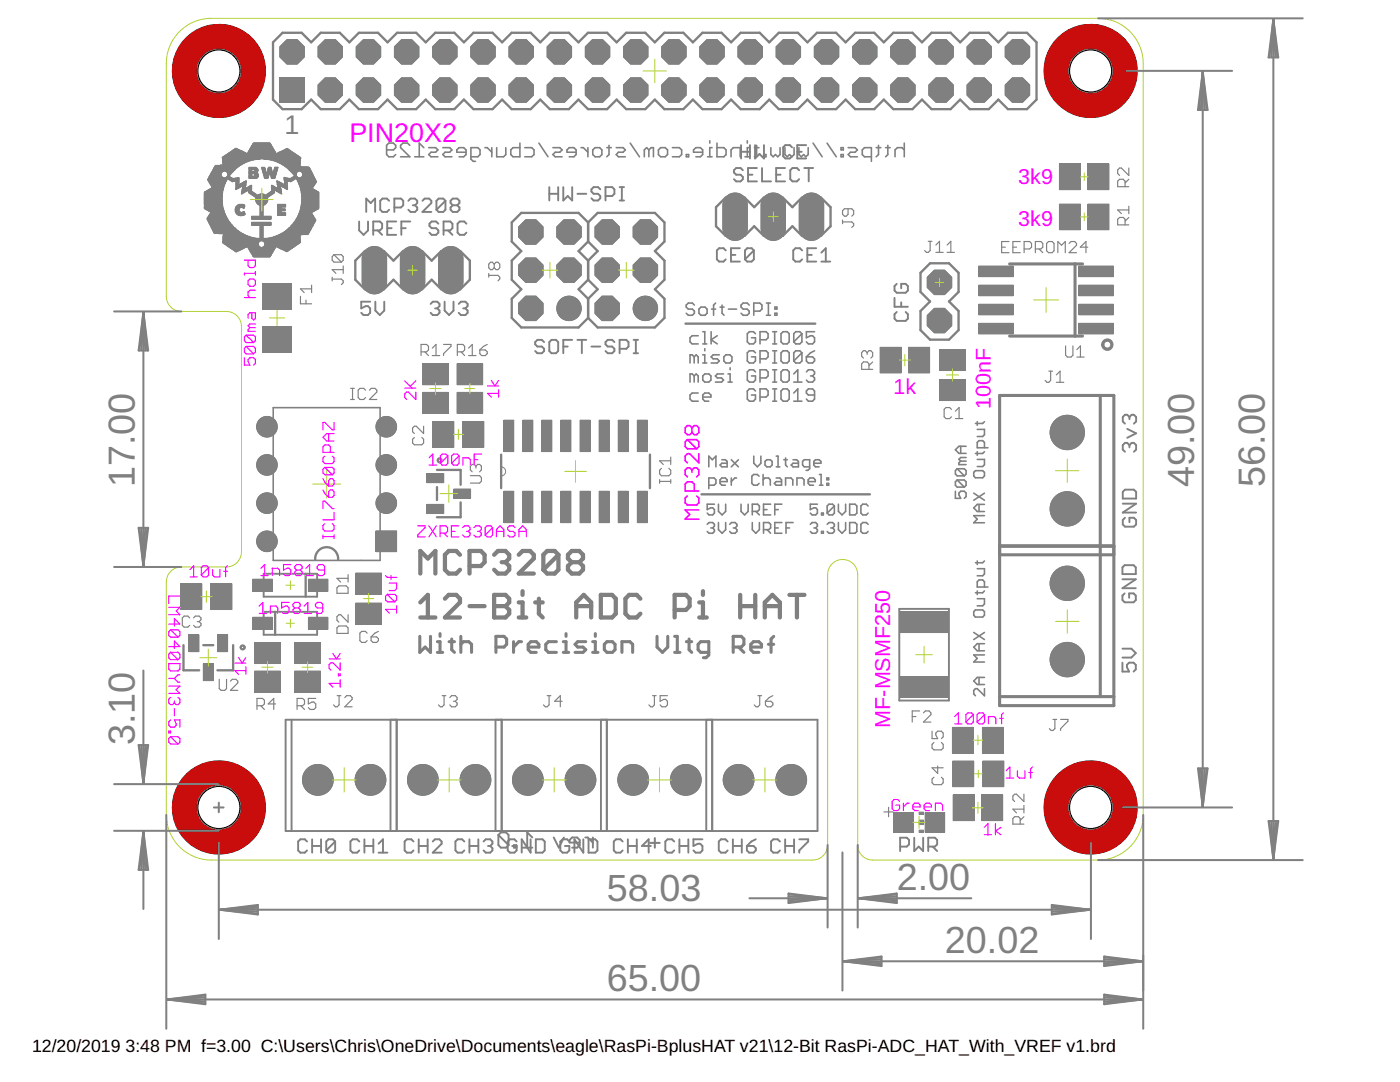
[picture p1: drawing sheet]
<svg xmlns="http://www.w3.org/2000/svg" width="279mm" height="216mm" viewBox="0 0 279 216" stroke-linecap="round" stroke-linejoin="round" font-family="sans-serif">
<defs><g id="words">
<g font-size="7.5" fill="#808080">
<text x="26.9" y="97.2" transform="rotate(-90 26.9 97.2)">17.00</text>
<text x="238.3" y="97.2" transform="rotate(-90 238.3 97.2)">49.00</text>
<text x="252.4" y="97.2" transform="rotate(-90 252.4 97.2)">56.00</text>
<text x="26.9" y="148.7" transform="rotate(-90 26.9 148.7)">3.10</text>
<text x="121.1" y="179.8">58.03</text>
<text x="179" y="177.5">2.00</text>
<text x="188.6" y="190.1">20.02</text>
<text x="121.1" y="197.7">65.00</text>
</g>
<text font-size="5.4" fill="#808080" x="56.8" y="26.7">1</text>
<text font-size="5.4" fill="#f0f" x="69.7" y="28.2">PIN20X2</text>
<g font-size="4.3" fill="#f0f">
<text x="203.2" y="36.7">3k9</text>
<text x="203.2" y="45.1">3k9</text>
<text x="178.3" y="78.6">1k</text>
<text x="197.7" y="81.5" transform="rotate(-90 197.7 81.5)">100nF</text>
<text x="177.6" y="145.2" transform="rotate(-90 177.6 145.2)">MF-MSMF250</text>
</g>
<g font-size="3.5">
<text x="6.4" y="209.9">12/20/2019</text>
<text x="25.1" y="209.9">3:48 PM f=3.00 C:\Users\Chris\OneDrive\Documents\eagle\RasPi-BplusHAT v21\12-Bit RasPi-ADC_HAT_With_VREF v1.brd</text>
</g>
</g></defs>
<g fill="none" stroke="#808080" stroke-width=".32">
<path d="M77.2 29.9h1.3l.5-.4v-.5l-.5-.4h-.9l-.4 .4v1.8l.4 .5h.9l.5-.5M81.8 29l-.5-.4h-.9l-.5 .4v.5l1.9 1.8h-1.9M82.8 31.3h1.8M84.6 29.5l-.9-.9v2.7M85.6 29.5h1.3l.5 .4-.5 .5h-.9l-.4 .4 .4 .5h1.4M88.4 29.5h1.3l.5 .4-.5 .5h-.9l-.4 .4 .4 .5h1.4M93 30.4h-1.8v-.5l.4-.4h.9l.5 .4v.9l-.5 .5h-.9M94 31.3h1.4l.4-.5v-.9l-.4-.4h-1.4v2.2l.4 .5h.5M96.8 29.5h.4l.9 .9M98.1 29.5v1.8M99.1 29.5v1.8h1.4l.4-.5v-1.3M103.8 28.6v2.7h-1.4l-.5-.5v-.9l.5-.4h1.4"/>
<path d="M104.7 29.5h1.4l.5 .4v.9l-.5 .5h-1.4M107.5 28.6l1.9 2.7M110.3 29.5h1.4l.5 .4-.5 .5h-.9l-.5 .4 .5 .5h1.4M115 30.4h-1.8v-.5l.4-.4h.9l.5 .4v.9l-.5 .5h-.9M116 29.5h.4l.9 .9M117.3 29.5v1.8M118.3 29.9l.5-.4h.9l.4 .4v.9l-.4 .5h-.9l-.5-.5zM121.1 29.5h.9M121.5 29v1.8l-.4 .5M123 29.5h1.4l.4 .4-.4 .5h-1l-.4 .4 .4 .5h1.4M125.8 28.6l1.8 2.7M129.5 29.9l.5-.4h.4v1.8"/>
<path d="M129.5 29.9v1.4M129.5 29.9l-.4-.4-.5 .4v1.4M131.8 29.5h1l.4 .4v.9l-.4 .5h-1l-.4-.5v-.9zM134.2 29.5h1.4l.4 .4v.9l-.4 .5h-1.4M137 30.8h.4v.5h-.4zM140.2 30.4h-1.8v-.5l.5-.4h.9l.4 .4v.9l-.4 .5h-.9M141.2 31.3h.9M141.6 28.1v.5M142.1 29.5h-.5v1.8M143.1 28.6v2.7h1.4l.4-.5v-.9l-.4-.4h-1.4M145.9 31.3v-1.4l.4-.4h1.4v1.8M148.7 31.3h.9"/>
<path d="M149.1 28.1v.5M149.6 29.5h-.5v1.8M150.6 29.5h.9M151 29v1.8l-.4 .5M152.4 30.8h.5v.5h-.5zM153.8 29.5v1.3l.5 .5 .4-.5 .5 .5 .5-.5v-1.3M156.7 29.5v1.3l.4 .5 .5-.5 .4 .5 .5-.5v-1.3M159.4 29.5v1.3l.5 .5 .5-.5 .4 .5 .5-.5v-1.3M162.3 28.6l1.8 2.7M165.1 28.6l1.8 2.7M167.9 29.5h.4v.4h-.4zM167.9 30.8h.4v.5h-.4z"/>
<path d="M169.3 29.5h1.3l.5 .4-.5 .5h-.9l-.4 .4 .4 .5h1.4M173.9 31.3h-1.4l-.4-.5v-.9l.4-.4h1.4v2.7M174.9 29.5h.9M175.3 29v1.8l-.4 .5M176.7 29.5h1M177.2 29v1.8l-.5 .5M180.5 28.6v2.7M180.5 29.9l-.5-.4h-.9l-.5 .4v1.4"/>
</g>
<path d="M99.5 166.6v2l.5 .5h1l.5-.5M99.5 166.6l.5-.5h1l.5 .5v2M99.5 166.6l2 2M102.6 168.6h.5v.5h-.5zM104.2 169.1h2M106.2 167.1l-1-1v3M110.5 167.1l1 2 1-2M115.7 168.1h-2v-.5l.5-.5h1l.5 .5v1l-.5 .5h-1M116.8 167.1h.5l1 1M118.3 167.1v2" fill="none" stroke="#808080" stroke-width=".38"/>
<g fill="#808080" stroke="#808080" stroke-width=".2">
<circle cx="43.7" cy="161.1" r="4.4"/>
<circle cx="43.7" cy="14.2" r="4.4"/>
<circle cx="217.7" cy="14.2" r="4.4"/>
<circle cx="217.7" cy="161.1" r="4.4"/>
<circle cx="113.6" cy="61.5" r="2.43"/>
<circle cx="128.8" cy="61.5" r="2.43"/>
<circle cx="73.9" cy="155.6" r="3.1"/>
<circle cx="63.4" cy="155.6" r="3.1"/>
<circle cx="94.9" cy="155.6" r="3.1"/>
<circle cx="84.4" cy="155.6" r="3.1"/>
<circle cx="115.8" cy="155.6" r="3.1"/>
<circle cx="105.3" cy="155.6" r="3.1"/>
<circle cx="136.9" cy="155.6" r="3.1"/>
<circle cx="126.4" cy="155.6" r="3.1"/>
<circle cx="157.9" cy="155.6" r="3.1"/>
<circle cx="147.4" cy="155.6" r="3.1"/>
<circle cx="213" cy="116.4" r="3.4"/>
<circle cx="213" cy="131.6" r="3.4"/>
<circle cx="213" cy="86.3" r="3.4"/>
<circle cx="213" cy="101.5" r="3.4"/>
<circle cx="77.1" cy="100.4" r="2.05"/>
<circle cx="77.1" cy="92.8" r="2.05"/>
<circle cx="77.1" cy="85.2" r="2.05"/>
<circle cx="53.3" cy="85.2" r="2.05"/>
<circle cx="53.3" cy="92.8" r="2.05"/>
<circle cx="53.3" cy="100.4" r="2.05"/>
<circle cx="53.3" cy="108" r="2.05"/>
</g>
<g fill="#808080" stroke="#808080" stroke-width=".2">
<path d="M55.9 15.5h4.8v4.9h-4.8z"/>
<path d="M144.8 39.4a2.45 2.45 0 0 1 2.7-.8 2.45 2.45 0 0 1 1.6 2.2v4.9a2.44 2.44 0 0 1-2.4 2.3 2.44 2.44 0 0 1-2.4-2.3v-4.9l.1-.8z"/>
<path d="M152.5 39.4a2.45 2.45 0 0 1 2.6-.8 2.45 2.45 0 0 1 1.7 2.2v4.9a2.44 2.44 0 0 1-2.5 2.3 2.44 2.44 0 0 1-2.4-2.3v-4.9l.2-.8z"/>
<path d="M160.1 39.4a2.45 2.45 0 0 1 2.6-.8 2.45 2.45 0 0 1 1.7 2.2v4.9a2.44 2.44 0 0 1-2.5 2.3 2.44 2.44 0 0 1-2.4-2.3v-4.9l.2-.8z"/>
<path d="M75 106h4.1v4.1h-4.1z"/>
<path d="M72.9 50a2.45 2.45 0 0 1 2.6-.7 2.45 2.45 0 0 1 1.7 2.1v5a2.44 2.44 0 0 1-2.5 2.2 2.44 2.44 0 0 1-2.4-2.2v-5l.2-.7z"/>
<path d="M80.5 50a2.45 2.45 0 0 1 2.6-.7 2.45 2.45 0 0 1 1.7 2.1v5a2.44 2.44 0 0 1-2.5 2.2 2.44 2.44 0 0 1-2.4-2.2v-5l.2-.7z"/>
<path d="M88.1 50a2.45 2.45 0 0 1 2.6-.7 2.45 2.45 0 0 1 1.7 2.1v5a2.44 2.44 0 0 1-2.4 2.2 2.44 2.44 0 0 1-2.5-2.2v-5l.2-.7z"/>
<circle cx="65.9" cy="18" r="2.64"/>
<circle cx="73.5" cy="18" r="2.64"/>
<circle cx="81.2" cy="18" r="2.64"/>
<circle cx="88.8" cy="18" r="2.64"/>
<circle cx="96.4" cy="18" r="2.64"/>
<circle cx="58.3" cy="10.4" r="2.64"/>
<circle cx="65.9" cy="10.4" r="2.64"/>
<circle cx="73.5" cy="10.4" r="2.64"/>
<circle cx="81.2" cy="10.4" r="2.64"/>
<circle cx="88.8" cy="10.4" r="2.64"/>
<circle cx="96.4" cy="10.4" r="2.64"/>
<circle cx="104" cy="18" r="2.64"/>
<circle cx="104" cy="10.4" r="2.64"/>
<circle cx="111.6" cy="18" r="2.64"/>
<circle cx="119.3" cy="18" r="2.64"/>
<circle cx="126.9" cy="18" r="2.64"/>
<circle cx="134.5" cy="18" r="2.64"/>
<circle cx="142.1" cy="18" r="2.64"/>
<circle cx="149.7" cy="18" r="2.64"/>
<circle cx="111.6" cy="10.4" r="2.64"/>
<circle cx="119.3" cy="10.4" r="2.64"/>
<circle cx="126.9" cy="10.4" r="2.64"/>
<circle cx="134.5" cy="10.4" r="2.64"/>
<circle cx="142.1" cy="10.4" r="2.64"/>
<circle cx="149.7" cy="10.4" r="2.64"/>
<circle cx="157.3" cy="18" r="2.64"/>
<circle cx="157.3" cy="10.4" r="2.64"/>
<circle cx="165" cy="18" r="2.64"/>
<circle cx="172.6" cy="18" r="2.64"/>
<circle cx="180.2" cy="18" r="2.64"/>
<circle cx="187.8" cy="18" r="2.64"/>
<circle cx="195.4" cy="18" r="2.64"/>
<circle cx="203.1" cy="18" r="2.64"/>
<circle cx="165" cy="10.4" r="2.64"/>
<circle cx="172.6" cy="10.4" r="2.64"/>
<circle cx="180.2" cy="10.4" r="2.64"/>
<circle cx="187.8" cy="10.4" r="2.64"/>
<circle cx="195.4" cy="10.4" r="2.64"/>
<circle cx="203.1" cy="10.4" r="2.64"/>
<circle cx="187.5" cy="56.3" r="2.64"/>
<circle cx="187.5" cy="64" r="2.64"/>
<circle cx="113.6" cy="53.9" r="2.64"/>
<circle cx="113.6" cy="46.3" r="2.64"/>
<circle cx="105.9" cy="61.5" r="2.64"/>
<circle cx="105.9" cy="53.9" r="2.64"/>
<circle cx="105.9" cy="46.3" r="2.64"/>
<circle cx="128.8" cy="53.9" r="2.64"/>
<circle cx="128.8" cy="46.3" r="2.64"/>
<circle cx="121.2" cy="61.5" r="2.64"/>
<circle cx="121.2" cy="53.9" r="2.64"/>
<circle cx="121.2" cy="46.3" r="2.64"/>
</g>
<g fill="#0696d7" stroke="#0696d7" stroke-width=".2">
<circle cx="43.7" cy="161.1" r="9.3"/>
<circle cx="43.7" cy="14.1" r="9.3"/>
<circle cx="217.7" cy="161.1" r="9.3"/>
<circle cx="217.7" cy="14.1" r="9.3"/>
</g>
<circle cx="58.3" cy="18" r="2.29" fill="#0dab76" stroke="#0dab76" stroke-width=".2"/>
<circle cx="58.3" cy="18" r="1.52" fill="#fff" stroke="#000" stroke-width=".2"/>
<circle cx="65.9" cy="18" r="2.29" fill="#0dab76" stroke="#0dab76" stroke-width=".2"/>
<circle cx="65.9" cy="18" r="1.52" fill="#fff" stroke="#000" stroke-width=".2"/>
<circle cx="73.5" cy="18" r="2.29" fill="#0dab76" stroke="#0dab76" stroke-width=".2"/>
<circle cx="73.5" cy="18" r="1.52" fill="#fff" stroke="#000" stroke-width=".2"/>
<circle cx="81.2" cy="18" r="2.29" fill="#0dab76" stroke="#0dab76" stroke-width=".2"/>
<circle cx="81.2" cy="18" r="1.52" fill="#fff" stroke="#000" stroke-width=".2"/>
<circle cx="88.8" cy="18" r="2.29" fill="#0dab76" stroke="#0dab76" stroke-width=".2"/>
<circle cx="88.8" cy="18" r="1.52" fill="#fff" stroke="#000" stroke-width=".2"/>
<circle cx="96.4" cy="18" r="2.29" fill="#0dab76" stroke="#0dab76" stroke-width=".2"/>
<circle cx="96.4" cy="18" r="1.52" fill="#fff" stroke="#000" stroke-width=".2"/>
<circle cx="58.3" cy="10.4" r="2.29" fill="#0dab76" stroke="#0dab76" stroke-width=".2"/>
<circle cx="58.3" cy="10.4" r="1.52" fill="#fff" stroke="#000" stroke-width=".2"/>
<circle cx="65.9" cy="10.4" r="2.29" fill="#0dab76" stroke="#0dab76" stroke-width=".2"/>
<circle cx="65.9" cy="10.4" r="1.52" fill="#fff" stroke="#000" stroke-width=".2"/>
<circle cx="73.5" cy="10.4" r="2.29" fill="#0dab76" stroke="#0dab76" stroke-width=".2"/>
<circle cx="73.5" cy="10.4" r="1.52" fill="#fff" stroke="#000" stroke-width=".2"/>
<circle cx="81.2" cy="10.4" r="2.29" fill="#0dab76" stroke="#0dab76" stroke-width=".2"/>
<circle cx="81.2" cy="10.4" r="1.52" fill="#fff" stroke="#000" stroke-width=".2"/>
<circle cx="88.8" cy="10.4" r="2.29" fill="#0dab76" stroke="#0dab76" stroke-width=".2"/>
<circle cx="88.8" cy="10.4" r="1.52" fill="#fff" stroke="#000" stroke-width=".2"/>
<circle cx="96.4" cy="10.4" r="2.29" fill="#0dab76" stroke="#0dab76" stroke-width=".2"/>
<circle cx="96.4" cy="10.4" r="1.52" fill="#fff" stroke="#000" stroke-width=".2"/>
<circle cx="104" cy="18" r="2.29" fill="#0dab76" stroke="#0dab76" stroke-width=".2"/>
<circle cx="104" cy="18" r="1.52" fill="#fff" stroke="#000" stroke-width=".2"/>
<circle cx="104" cy="10.4" r="2.29" fill="#0dab76" stroke="#0dab76" stroke-width=".2"/>
<circle cx="104" cy="10.4" r="1.52" fill="#fff" stroke="#000" stroke-width=".2"/>
<circle cx="111.6" cy="18" r="2.29" fill="#0dab76" stroke="#0dab76" stroke-width=".2"/>
<circle cx="111.6" cy="18" r="1.52" fill="#fff" stroke="#000" stroke-width=".2"/>
<circle cx="119.3" cy="18" r="2.29" fill="#0dab76" stroke="#0dab76" stroke-width=".2"/>
<circle cx="119.3" cy="18" r="1.52" fill="#fff" stroke="#000" stroke-width=".2"/>
<circle cx="126.9" cy="18" r="2.29" fill="#0dab76" stroke="#0dab76" stroke-width=".2"/>
<circle cx="126.9" cy="18" r="1.52" fill="#fff" stroke="#000" stroke-width=".2"/>
<circle cx="134.5" cy="18" r="2.29" fill="#0dab76" stroke="#0dab76" stroke-width=".2"/>
<circle cx="134.5" cy="18" r="1.52" fill="#fff" stroke="#000" stroke-width=".2"/>
<circle cx="142.1" cy="18" r="2.29" fill="#0dab76" stroke="#0dab76" stroke-width=".2"/>
<circle cx="142.1" cy="18" r="1.52" fill="#fff" stroke="#000" stroke-width=".2"/>
<circle cx="149.7" cy="18" r="2.29" fill="#0dab76" stroke="#0dab76" stroke-width=".2"/>
<circle cx="149.7" cy="18" r="1.52" fill="#fff" stroke="#000" stroke-width=".2"/>
<circle cx="111.6" cy="10.4" r="2.29" fill="#0dab76" stroke="#0dab76" stroke-width=".2"/>
<circle cx="111.6" cy="10.4" r="1.52" fill="#fff" stroke="#000" stroke-width=".2"/>
<circle cx="119.3" cy="10.4" r="2.29" fill="#0dab76" stroke="#0dab76" stroke-width=".2"/>
<circle cx="119.3" cy="10.4" r="1.52" fill="#fff" stroke="#000" stroke-width=".2"/>
<circle cx="126.9" cy="10.4" r="2.29" fill="#0dab76" stroke="#0dab76" stroke-width=".2"/>
<circle cx="126.9" cy="10.4" r="1.52" fill="#fff" stroke="#000" stroke-width=".2"/>
<circle cx="134.5" cy="10.4" r="2.29" fill="#0dab76" stroke="#0dab76" stroke-width=".2"/>
<circle cx="134.5" cy="10.4" r="1.52" fill="#fff" stroke="#000" stroke-width=".2"/>
<circle cx="142.1" cy="10.4" r="2.29" fill="#0dab76" stroke="#0dab76" stroke-width=".2"/>
<circle cx="142.1" cy="10.4" r="1.52" fill="#fff" stroke="#000" stroke-width=".2"/>
<circle cx="149.7" cy="10.4" r="2.29" fill="#0dab76" stroke="#0dab76" stroke-width=".2"/>
<circle cx="149.7" cy="10.4" r="1.52" fill="#fff" stroke="#000" stroke-width=".2"/>
<circle cx="157.3" cy="18" r="2.29" fill="#0dab76" stroke="#0dab76" stroke-width=".2"/>
<circle cx="157.3" cy="18" r="1.52" fill="#fff" stroke="#000" stroke-width=".2"/>
<circle cx="157.3" cy="10.4" r="2.29" fill="#0dab76" stroke="#0dab76" stroke-width=".2"/>
<circle cx="157.3" cy="10.4" r="1.52" fill="#fff" stroke="#000" stroke-width=".2"/>
<circle cx="165" cy="18" r="2.29" fill="#0dab76" stroke="#0dab76" stroke-width=".2"/>
<circle cx="165" cy="18" r="1.52" fill="#fff" stroke="#000" stroke-width=".2"/>
<circle cx="172.6" cy="18" r="2.29" fill="#0dab76" stroke="#0dab76" stroke-width=".2"/>
<circle cx="172.6" cy="18" r="1.52" fill="#fff" stroke="#000" stroke-width=".2"/>
<circle cx="180.2" cy="18" r="2.29" fill="#0dab76" stroke="#0dab76" stroke-width=".2"/>
<circle cx="180.2" cy="18" r="1.52" fill="#fff" stroke="#000" stroke-width=".2"/>
<circle cx="187.8" cy="18" r="2.29" fill="#0dab76" stroke="#0dab76" stroke-width=".2"/>
<circle cx="187.8" cy="18" r="1.52" fill="#fff" stroke="#000" stroke-width=".2"/>
<circle cx="195.4" cy="18" r="2.29" fill="#0dab76" stroke="#0dab76" stroke-width=".2"/>
<circle cx="195.4" cy="18" r="1.52" fill="#fff" stroke="#000" stroke-width=".2"/>
<circle cx="203.1" cy="18" r="2.29" fill="#0dab76" stroke="#0dab76" stroke-width=".2"/>
<circle cx="203.1" cy="18" r="1.52" fill="#fff" stroke="#000" stroke-width=".2"/>
<circle cx="165" cy="10.4" r="2.29" fill="#0dab76" stroke="#0dab76" stroke-width=".2"/>
<circle cx="165" cy="10.4" r="1.52" fill="#fff" stroke="#000" stroke-width=".2"/>
<circle cx="172.6" cy="10.4" r="2.29" fill="#0dab76" stroke="#0dab76" stroke-width=".2"/>
<circle cx="172.6" cy="10.4" r="1.52" fill="#fff" stroke="#000" stroke-width=".2"/>
<circle cx="180.2" cy="10.4" r="2.29" fill="#0dab76" stroke="#0dab76" stroke-width=".2"/>
<circle cx="180.2" cy="10.4" r="1.52" fill="#fff" stroke="#000" stroke-width=".2"/>
<circle cx="187.8" cy="10.4" r="2.29" fill="#0dab76" stroke="#0dab76" stroke-width=".2"/>
<circle cx="187.8" cy="10.4" r="1.52" fill="#fff" stroke="#000" stroke-width=".2"/>
<circle cx="195.4" cy="10.4" r="2.29" fill="#0dab76" stroke="#0dab76" stroke-width=".2"/>
<circle cx="195.4" cy="10.4" r="1.52" fill="#fff" stroke="#000" stroke-width=".2"/>
<circle cx="203.1" cy="10.4" r="2.29" fill="#0dab76" stroke="#0dab76" stroke-width=".2"/>
<circle cx="203.1" cy="10.4" r="1.52" fill="#fff" stroke="#000" stroke-width=".2"/>
<circle cx="187.5" cy="56.3" r="2.29" fill="#0dab76" stroke="#0dab76" stroke-width=".2"/>
<circle cx="187.5" cy="56.3" r="1.52" fill="#fff" stroke="#000" stroke-width=".2"/>
<circle cx="187.5" cy="64" r="2.29" fill="#0dab76" stroke="#0dab76" stroke-width=".2"/>
<circle cx="187.5" cy="64" r="1.52" fill="#fff" stroke="#000" stroke-width=".2"/>
<circle cx="113.6" cy="61.5" r="2.29" fill="#0dab76" stroke="#0dab76" stroke-width=".2"/>
<circle cx="113.6" cy="61.5" r="1.52" fill="#fff" stroke="#000" stroke-width=".2"/>
<circle cx="113.6" cy="53.9" r="2.29" fill="#0dab76" stroke="#0dab76" stroke-width=".2"/>
<circle cx="113.6" cy="53.9" r="1.52" fill="#fff" stroke="#000" stroke-width=".2"/>
<circle cx="113.6" cy="46.3" r="2.29" fill="#0dab76" stroke="#0dab76" stroke-width=".2"/>
<circle cx="113.6" cy="46.3" r="1.52" fill="#fff" stroke="#000" stroke-width=".2"/>
<circle cx="105.9" cy="61.5" r="2.29" fill="#0dab76" stroke="#0dab76" stroke-width=".2"/>
<circle cx="105.9" cy="61.5" r="1.52" fill="#fff" stroke="#000" stroke-width=".2"/>
<circle cx="105.9" cy="53.9" r="2.29" fill="#0dab76" stroke="#0dab76" stroke-width=".2"/>
<circle cx="105.9" cy="53.9" r="1.52" fill="#fff" stroke="#000" stroke-width=".2"/>
<circle cx="105.9" cy="46.3" r="2.29" fill="#0dab76" stroke="#0dab76" stroke-width=".2"/>
<circle cx="105.9" cy="46.3" r="1.52" fill="#fff" stroke="#000" stroke-width=".2"/>
<circle cx="128.8" cy="61.5" r="2.29" fill="#0dab76" stroke="#0dab76" stroke-width=".2"/>
<circle cx="128.8" cy="61.5" r="1.52" fill="#fff" stroke="#000" stroke-width=".2"/>
<circle cx="128.8" cy="53.9" r="2.29" fill="#0dab76" stroke="#0dab76" stroke-width=".2"/>
<circle cx="128.8" cy="53.9" r="1.52" fill="#fff" stroke="#000" stroke-width=".2"/>
<circle cx="128.8" cy="46.3" r="2.29" fill="#0dab76" stroke="#0dab76" stroke-width=".2"/>
<circle cx="128.8" cy="46.3" r="1.52" fill="#fff" stroke="#000" stroke-width=".2"/>
<circle cx="121.2" cy="61.5" r="2.29" fill="#0dab76" stroke="#0dab76" stroke-width=".2"/>
<circle cx="121.2" cy="61.5" r="1.52" fill="#fff" stroke="#000" stroke-width=".2"/>
<circle cx="121.2" cy="53.9" r="2.29" fill="#0dab76" stroke="#0dab76" stroke-width=".2"/>
<circle cx="121.2" cy="53.9" r="1.52" fill="#fff" stroke="#000" stroke-width=".2"/>
<circle cx="121.2" cy="46.3" r="2.29" fill="#0dab76" stroke="#0dab76" stroke-width=".2"/>
<circle cx="121.2" cy="46.3" r="1.52" fill="#fff" stroke="#000" stroke-width=".2"/>
<circle cx="73.9" cy="155.6" r="2.92" fill="#0dab76" stroke="#0dab76" stroke-width=".2"/>
<circle cx="73.9" cy="155.6" r="1.95" fill="#fff" stroke="#000" stroke-width=".2"/>
<circle cx="63.4" cy="155.6" r="2.92" fill="#0dab76" stroke="#0dab76" stroke-width=".2"/>
<circle cx="63.4" cy="155.6" r="1.95" fill="#fff" stroke="#000" stroke-width=".2"/>
<circle cx="94.9" cy="155.6" r="2.92" fill="#0dab76" stroke="#0dab76" stroke-width=".2"/>
<circle cx="94.9" cy="155.6" r="1.95" fill="#fff" stroke="#000" stroke-width=".2"/>
<circle cx="84.4" cy="155.6" r="2.92" fill="#0dab76" stroke="#0dab76" stroke-width=".2"/>
<circle cx="84.4" cy="155.6" r="1.95" fill="#fff" stroke="#000" stroke-width=".2"/>
<circle cx="115.8" cy="155.6" r="2.92" fill="#0dab76" stroke="#0dab76" stroke-width=".2"/>
<circle cx="115.8" cy="155.6" r="1.95" fill="#fff" stroke="#000" stroke-width=".2"/>
<circle cx="105.3" cy="155.6" r="2.92" fill="#0dab76" stroke="#0dab76" stroke-width=".2"/>
<circle cx="105.3" cy="155.6" r="1.95" fill="#fff" stroke="#000" stroke-width=".2"/>
<circle cx="136.9" cy="155.6" r="2.92" fill="#0dab76" stroke="#0dab76" stroke-width=".2"/>
<circle cx="136.9" cy="155.6" r="1.95" fill="#fff" stroke="#000" stroke-width=".2"/>
<circle cx="126.4" cy="155.6" r="2.92" fill="#0dab76" stroke="#0dab76" stroke-width=".2"/>
<circle cx="126.4" cy="155.6" r="1.95" fill="#fff" stroke="#000" stroke-width=".2"/>
<circle cx="157.9" cy="155.6" r="2.92" fill="#0dab76" stroke="#0dab76" stroke-width=".2"/>
<circle cx="157.9" cy="155.6" r="1.95" fill="#fff" stroke="#000" stroke-width=".2"/>
<circle cx="147.4" cy="155.6" r="2.92" fill="#0dab76" stroke="#0dab76" stroke-width=".2"/>
<circle cx="147.4" cy="155.6" r="1.95" fill="#fff" stroke="#000" stroke-width=".2"/>
<circle cx="213" cy="116.4" r="2.27" fill="#0dab76" stroke="#0dab76" stroke-width=".2"/>
<circle cx="213" cy="116.4" r="1.5" fill="#fff" stroke="#000" stroke-width=".2"/>
<circle cx="213" cy="131.6" r="2.27" fill="#0dab76" stroke="#0dab76" stroke-width=".2"/>
<circle cx="213" cy="131.6" r="1.5" fill="#fff" stroke="#000" stroke-width=".2"/>
<circle cx="213" cy="86.3" r="2.27" fill="#0dab76" stroke="#0dab76" stroke-width=".2"/>
<circle cx="213" cy="86.3" r="1.5" fill="#fff" stroke="#000" stroke-width=".2"/>
<circle cx="213" cy="101.5" r="2.27" fill="#0dab76" stroke="#0dab76" stroke-width=".2"/>
<circle cx="213" cy="101.5" r="1.5" fill="#fff" stroke="#000" stroke-width=".2"/>
<circle cx="146.7" cy="43.2" r="2.29" fill="#0dab76" stroke="#0dab76" stroke-width=".2"/>
<circle cx="146.7" cy="43.2" r="1.52" fill="#fff" stroke="#000" stroke-width=".2"/>
<circle cx="154.3" cy="43.2" r="2.29" fill="#0dab76" stroke="#0dab76" stroke-width=".2"/>
<circle cx="154.3" cy="43.2" r="1.52" fill="#fff" stroke="#000" stroke-width=".2"/>
<circle cx="161.9" cy="43.2" r="2.29" fill="#0dab76" stroke="#0dab76" stroke-width=".2"/>
<circle cx="161.9" cy="43.2" r="1.52" fill="#fff" stroke="#000" stroke-width=".2"/>
<circle cx="77.1" cy="108" r="1.91" fill="#0dab76" stroke="#0dab76" stroke-width=".2"/>
<circle cx="77.1" cy="108" r="1.14" fill="#fff" stroke="#000" stroke-width=".2"/>
<circle cx="77.1" cy="100.4" r="1.91" fill="#0dab76" stroke="#0dab76" stroke-width=".2"/>
<circle cx="77.1" cy="100.4" r="1.14" fill="#fff" stroke="#000" stroke-width=".2"/>
<circle cx="77.1" cy="92.8" r="1.91" fill="#0dab76" stroke="#0dab76" stroke-width=".2"/>
<circle cx="77.1" cy="92.8" r="1.14" fill="#fff" stroke="#000" stroke-width=".2"/>
<circle cx="77.1" cy="85.2" r="1.91" fill="#0dab76" stroke="#0dab76" stroke-width=".2"/>
<circle cx="77.1" cy="85.2" r="1.14" fill="#fff" stroke="#000" stroke-width=".2"/>
<circle cx="53.3" cy="85.2" r="1.91" fill="#0dab76" stroke="#0dab76" stroke-width=".2"/>
<circle cx="53.3" cy="85.2" r="1.14" fill="#fff" stroke="#000" stroke-width=".2"/>
<circle cx="53.3" cy="92.8" r="1.91" fill="#0dab76" stroke="#0dab76" stroke-width=".2"/>
<circle cx="53.3" cy="92.8" r="1.14" fill="#fff" stroke="#000" stroke-width=".2"/>
<circle cx="53.3" cy="100.4" r="1.91" fill="#0dab76" stroke="#0dab76" stroke-width=".2"/>
<circle cx="53.3" cy="100.4" r="1.14" fill="#fff" stroke="#000" stroke-width=".2"/>
<circle cx="53.3" cy="108" r="1.91" fill="#0dab76" stroke="#0dab76" stroke-width=".2"/>
<circle cx="53.3" cy="108" r="1.14" fill="#fff" stroke="#000" stroke-width=".2"/>
<circle cx="74.7" cy="53.9" r="2.29" fill="#0dab76" stroke="#0dab76" stroke-width=".2"/>
<circle cx="74.7" cy="53.9" r="1.52" fill="#fff" stroke="#000" stroke-width=".2"/>
<circle cx="82.3" cy="53.9" r="2.29" fill="#0dab76" stroke="#0dab76" stroke-width=".2"/>
<circle cx="82.3" cy="53.9" r="1.52" fill="#fff" stroke="#000" stroke-width=".2"/>
<circle cx="90" cy="53.9" r="2.29" fill="#0dab76" stroke="#0dab76" stroke-width=".2"/>
<circle cx="90" cy="53.9" r="1.52" fill="#fff" stroke="#000" stroke-width=".2"/>
<circle cx="58.3" cy="18" r="2.29" fill="#0dab76" stroke="#0dab76" stroke-width=".2"/>
<circle cx="58.3" cy="18" r="1.52" fill="#fff" stroke="#000" stroke-width=".2"/>
<circle cx="65.9" cy="18" r="2.29" fill="#0dab76" stroke="#0dab76" stroke-width=".2"/>
<circle cx="65.9" cy="18" r="1.52" fill="#fff" stroke="#000" stroke-width=".2"/>
<circle cx="73.5" cy="18" r="2.29" fill="#0dab76" stroke="#0dab76" stroke-width=".2"/>
<circle cx="73.5" cy="18" r="1.52" fill="#fff" stroke="#000" stroke-width=".2"/>
<circle cx="81.2" cy="18" r="2.29" fill="#0dab76" stroke="#0dab76" stroke-width=".2"/>
<circle cx="81.2" cy="18" r="1.52" fill="#fff" stroke="#000" stroke-width=".2"/>
<circle cx="88.8" cy="18" r="2.29" fill="#0dab76" stroke="#0dab76" stroke-width=".2"/>
<circle cx="88.8" cy="18" r="1.52" fill="#fff" stroke="#000" stroke-width=".2"/>
<circle cx="96.4" cy="18" r="2.29" fill="#0dab76" stroke="#0dab76" stroke-width=".2"/>
<circle cx="96.4" cy="18" r="1.52" fill="#fff" stroke="#000" stroke-width=".2"/>
<circle cx="58.3" cy="10.4" r="2.29" fill="#0dab76" stroke="#0dab76" stroke-width=".2"/>
<circle cx="58.3" cy="10.4" r="1.52" fill="#fff" stroke="#000" stroke-width=".2"/>
<circle cx="65.9" cy="10.4" r="2.29" fill="#0dab76" stroke="#0dab76" stroke-width=".2"/>
<circle cx="65.9" cy="10.4" r="1.52" fill="#fff" stroke="#000" stroke-width=".2"/>
<circle cx="73.5" cy="10.4" r="2.29" fill="#0dab76" stroke="#0dab76" stroke-width=".2"/>
<circle cx="73.5" cy="10.4" r="1.52" fill="#fff" stroke="#000" stroke-width=".2"/>
<circle cx="81.2" cy="10.4" r="2.29" fill="#0dab76" stroke="#0dab76" stroke-width=".2"/>
<circle cx="81.2" cy="10.4" r="1.52" fill="#fff" stroke="#000" stroke-width=".2"/>
<circle cx="88.8" cy="10.4" r="2.29" fill="#0dab76" stroke="#0dab76" stroke-width=".2"/>
<circle cx="88.8" cy="10.4" r="1.52" fill="#fff" stroke="#000" stroke-width=".2"/>
<circle cx="96.4" cy="10.4" r="2.29" fill="#0dab76" stroke="#0dab76" stroke-width=".2"/>
<circle cx="96.4" cy="10.4" r="1.52" fill="#fff" stroke="#000" stroke-width=".2"/>
<circle cx="104" cy="18" r="2.29" fill="#0dab76" stroke="#0dab76" stroke-width=".2"/>
<circle cx="104" cy="18" r="1.52" fill="#fff" stroke="#000" stroke-width=".2"/>
<circle cx="104" cy="10.4" r="2.29" fill="#0dab76" stroke="#0dab76" stroke-width=".2"/>
<circle cx="104" cy="10.4" r="1.52" fill="#fff" stroke="#000" stroke-width=".2"/>
<circle cx="111.6" cy="18" r="2.29" fill="#0dab76" stroke="#0dab76" stroke-width=".2"/>
<circle cx="111.6" cy="18" r="1.52" fill="#fff" stroke="#000" stroke-width=".2"/>
<circle cx="119.3" cy="18" r="2.29" fill="#0dab76" stroke="#0dab76" stroke-width=".2"/>
<circle cx="119.3" cy="18" r="1.52" fill="#fff" stroke="#000" stroke-width=".2"/>
<circle cx="126.9" cy="18" r="2.29" fill="#0dab76" stroke="#0dab76" stroke-width=".2"/>
<circle cx="126.9" cy="18" r="1.52" fill="#fff" stroke="#000" stroke-width=".2"/>
<circle cx="134.5" cy="18" r="2.29" fill="#0dab76" stroke="#0dab76" stroke-width=".2"/>
<circle cx="134.5" cy="18" r="1.52" fill="#fff" stroke="#000" stroke-width=".2"/>
<circle cx="142.1" cy="18" r="2.29" fill="#0dab76" stroke="#0dab76" stroke-width=".2"/>
<circle cx="142.1" cy="18" r="1.52" fill="#fff" stroke="#000" stroke-width=".2"/>
<circle cx="149.7" cy="18" r="2.29" fill="#0dab76" stroke="#0dab76" stroke-width=".2"/>
<circle cx="149.7" cy="18" r="1.52" fill="#fff" stroke="#000" stroke-width=".2"/>
<circle cx="111.6" cy="10.4" r="2.29" fill="#0dab76" stroke="#0dab76" stroke-width=".2"/>
<circle cx="111.6" cy="10.4" r="1.52" fill="#fff" stroke="#000" stroke-width=".2"/>
<circle cx="119.3" cy="10.4" r="2.29" fill="#0dab76" stroke="#0dab76" stroke-width=".2"/>
<circle cx="119.3" cy="10.4" r="1.52" fill="#fff" stroke="#000" stroke-width=".2"/>
<circle cx="126.9" cy="10.4" r="2.29" fill="#0dab76" stroke="#0dab76" stroke-width=".2"/>
<circle cx="126.9" cy="10.4" r="1.52" fill="#fff" stroke="#000" stroke-width=".2"/>
<circle cx="134.5" cy="10.4" r="2.29" fill="#0dab76" stroke="#0dab76" stroke-width=".2"/>
<circle cx="134.5" cy="10.4" r="1.52" fill="#fff" stroke="#000" stroke-width=".2"/>
<circle cx="142.1" cy="10.4" r="2.29" fill="#0dab76" stroke="#0dab76" stroke-width=".2"/>
<circle cx="142.1" cy="10.4" r="1.52" fill="#fff" stroke="#000" stroke-width=".2"/>
<circle cx="149.7" cy="10.4" r="2.29" fill="#0dab76" stroke="#0dab76" stroke-width=".2"/>
<circle cx="149.7" cy="10.4" r="1.52" fill="#fff" stroke="#000" stroke-width=".2"/>
<circle cx="157.3" cy="18" r="2.29" fill="#0dab76" stroke="#0dab76" stroke-width=".2"/>
<circle cx="157.3" cy="18" r="1.52" fill="#fff" stroke="#000" stroke-width=".2"/>
<circle cx="157.3" cy="10.4" r="2.29" fill="#0dab76" stroke="#0dab76" stroke-width=".2"/>
<circle cx="157.3" cy="10.4" r="1.52" fill="#fff" stroke="#000" stroke-width=".2"/>
<circle cx="165" cy="18" r="2.29" fill="#0dab76" stroke="#0dab76" stroke-width=".2"/>
<circle cx="165" cy="18" r="1.52" fill="#fff" stroke="#000" stroke-width=".2"/>
<circle cx="172.6" cy="18" r="2.29" fill="#0dab76" stroke="#0dab76" stroke-width=".2"/>
<circle cx="172.6" cy="18" r="1.52" fill="#fff" stroke="#000" stroke-width=".2"/>
<circle cx="180.2" cy="18" r="2.29" fill="#0dab76" stroke="#0dab76" stroke-width=".2"/>
<circle cx="180.2" cy="18" r="1.52" fill="#fff" stroke="#000" stroke-width=".2"/>
<circle cx="187.8" cy="18" r="2.29" fill="#0dab76" stroke="#0dab76" stroke-width=".2"/>
<circle cx="187.8" cy="18" r="1.52" fill="#fff" stroke="#000" stroke-width=".2"/>
<circle cx="195.4" cy="18" r="2.29" fill="#0dab76" stroke="#0dab76" stroke-width=".2"/>
<circle cx="195.4" cy="18" r="1.52" fill="#fff" stroke="#000" stroke-width=".2"/>
<circle cx="203.1" cy="18" r="2.29" fill="#0dab76" stroke="#0dab76" stroke-width=".2"/>
<circle cx="203.1" cy="18" r="1.52" fill="#fff" stroke="#000" stroke-width=".2"/>
<circle cx="165" cy="10.4" r="2.29" fill="#0dab76" stroke="#0dab76" stroke-width=".2"/>
<circle cx="165" cy="10.4" r="1.52" fill="#fff" stroke="#000" stroke-width=".2"/>
<circle cx="172.6" cy="10.4" r="2.29" fill="#0dab76" stroke="#0dab76" stroke-width=".2"/>
<circle cx="172.6" cy="10.4" r="1.52" fill="#fff" stroke="#000" stroke-width=".2"/>
<circle cx="180.2" cy="10.4" r="2.29" fill="#0dab76" stroke="#0dab76" stroke-width=".2"/>
<circle cx="180.2" cy="10.4" r="1.52" fill="#fff" stroke="#000" stroke-width=".2"/>
<circle cx="187.8" cy="10.4" r="2.29" fill="#0dab76" stroke="#0dab76" stroke-width=".2"/>
<circle cx="187.8" cy="10.4" r="1.52" fill="#fff" stroke="#000" stroke-width=".2"/>
<circle cx="195.4" cy="10.4" r="2.29" fill="#0dab76" stroke="#0dab76" stroke-width=".2"/>
<circle cx="195.4" cy="10.4" r="1.52" fill="#fff" stroke="#000" stroke-width=".2"/>
<circle cx="203.1" cy="10.4" r="2.29" fill="#0dab76" stroke="#0dab76" stroke-width=".2"/>
<circle cx="203.1" cy="10.4" r="1.52" fill="#fff" stroke="#000" stroke-width=".2"/>
<circle cx="187.5" cy="56.3" r="2.29" fill="#0dab76" stroke="#0dab76" stroke-width=".2"/>
<circle cx="187.5" cy="56.3" r="1.52" fill="#fff" stroke="#000" stroke-width=".2"/>
<circle cx="187.5" cy="64" r="2.29" fill="#0dab76" stroke="#0dab76" stroke-width=".2"/>
<circle cx="187.5" cy="64" r="1.52" fill="#fff" stroke="#000" stroke-width=".2"/>
<circle cx="113.6" cy="61.5" r="2.29" fill="#0dab76" stroke="#0dab76" stroke-width=".2"/>
<circle cx="113.6" cy="61.5" r="1.52" fill="#fff" stroke="#000" stroke-width=".2"/>
<circle cx="113.6" cy="53.9" r="2.29" fill="#0dab76" stroke="#0dab76" stroke-width=".2"/>
<circle cx="113.6" cy="53.9" r="1.52" fill="#fff" stroke="#000" stroke-width=".2"/>
<circle cx="113.6" cy="46.3" r="2.29" fill="#0dab76" stroke="#0dab76" stroke-width=".2"/>
<circle cx="113.6" cy="46.3" r="1.52" fill="#fff" stroke="#000" stroke-width=".2"/>
<circle cx="105.9" cy="61.5" r="2.29" fill="#0dab76" stroke="#0dab76" stroke-width=".2"/>
<circle cx="105.9" cy="61.5" r="1.52" fill="#fff" stroke="#000" stroke-width=".2"/>
<circle cx="105.9" cy="53.9" r="2.29" fill="#0dab76" stroke="#0dab76" stroke-width=".2"/>
<circle cx="105.9" cy="53.9" r="1.52" fill="#fff" stroke="#000" stroke-width=".2"/>
<circle cx="105.9" cy="46.3" r="2.29" fill="#0dab76" stroke="#0dab76" stroke-width=".2"/>
<circle cx="105.9" cy="46.3" r="1.52" fill="#fff" stroke="#000" stroke-width=".2"/>
<circle cx="128.8" cy="61.5" r="2.29" fill="#0dab76" stroke="#0dab76" stroke-width=".2"/>
<circle cx="128.8" cy="61.5" r="1.52" fill="#fff" stroke="#000" stroke-width=".2"/>
<circle cx="128.8" cy="53.9" r="2.29" fill="#0dab76" stroke="#0dab76" stroke-width=".2"/>
<circle cx="128.8" cy="53.9" r="1.52" fill="#fff" stroke="#000" stroke-width=".2"/>
<circle cx="128.8" cy="46.3" r="2.29" fill="#0dab76" stroke="#0dab76" stroke-width=".2"/>
<circle cx="128.8" cy="46.3" r="1.52" fill="#fff" stroke="#000" stroke-width=".2"/>
<circle cx="121.2" cy="61.5" r="2.29" fill="#0dab76" stroke="#0dab76" stroke-width=".2"/>
<circle cx="121.2" cy="61.5" r="1.52" fill="#fff" stroke="#000" stroke-width=".2"/>
<circle cx="121.2" cy="53.9" r="2.29" fill="#0dab76" stroke="#0dab76" stroke-width=".2"/>
<circle cx="121.2" cy="53.9" r="1.52" fill="#fff" stroke="#000" stroke-width=".2"/>
<circle cx="121.2" cy="46.3" r="2.29" fill="#0dab76" stroke="#0dab76" stroke-width=".2"/>
<circle cx="121.2" cy="46.3" r="1.52" fill="#fff" stroke="#000" stroke-width=".2"/>
<circle cx="73.9" cy="155.6" r="2.92" fill="#0dab76" stroke="#0dab76" stroke-width=".2"/>
<circle cx="73.9" cy="155.6" r="1.95" fill="#fff" stroke="#000" stroke-width=".2"/>
<circle cx="63.4" cy="155.6" r="2.92" fill="#0dab76" stroke="#0dab76" stroke-width=".2"/>
<circle cx="63.4" cy="155.6" r="1.95" fill="#fff" stroke="#000" stroke-width=".2"/>
<circle cx="94.9" cy="155.6" r="2.92" fill="#0dab76" stroke="#0dab76" stroke-width=".2"/>
<circle cx="94.9" cy="155.6" r="1.95" fill="#fff" stroke="#000" stroke-width=".2"/>
<circle cx="84.4" cy="155.6" r="2.92" fill="#0dab76" stroke="#0dab76" stroke-width=".2"/>
<circle cx="84.4" cy="155.6" r="1.95" fill="#fff" stroke="#000" stroke-width=".2"/>
<circle cx="115.8" cy="155.6" r="2.92" fill="#0dab76" stroke="#0dab76" stroke-width=".2"/>
<circle cx="115.8" cy="155.6" r="1.95" fill="#fff" stroke="#000" stroke-width=".2"/>
<circle cx="105.3" cy="155.6" r="2.92" fill="#0dab76" stroke="#0dab76" stroke-width=".2"/>
<circle cx="105.3" cy="155.6" r="1.95" fill="#fff" stroke="#000" stroke-width=".2"/>
<circle cx="136.9" cy="155.6" r="2.92" fill="#0dab76" stroke="#0dab76" stroke-width=".2"/>
<circle cx="136.9" cy="155.6" r="1.95" fill="#fff" stroke="#000" stroke-width=".2"/>
<circle cx="126.4" cy="155.6" r="2.92" fill="#0dab76" stroke="#0dab76" stroke-width=".2"/>
<circle cx="126.4" cy="155.6" r="1.95" fill="#fff" stroke="#000" stroke-width=".2"/>
<circle cx="157.9" cy="155.6" r="2.92" fill="#0dab76" stroke="#0dab76" stroke-width=".2"/>
<circle cx="157.9" cy="155.6" r="1.95" fill="#fff" stroke="#000" stroke-width=".2"/>
<circle cx="147.4" cy="155.6" r="2.92" fill="#0dab76" stroke="#0dab76" stroke-width=".2"/>
<circle cx="147.4" cy="155.6" r="1.95" fill="#fff" stroke="#000" stroke-width=".2"/>
<circle cx="213" cy="116.4" r="2.27" fill="#0dab76" stroke="#0dab76" stroke-width=".2"/>
<circle cx="213" cy="116.4" r="1.5" fill="#fff" stroke="#000" stroke-width=".2"/>
<circle cx="213" cy="131.6" r="2.27" fill="#0dab76" stroke="#0dab76" stroke-width=".2"/>
<circle cx="213" cy="131.6" r="1.5" fill="#fff" stroke="#000" stroke-width=".2"/>
<circle cx="213" cy="86.3" r="2.27" fill="#0dab76" stroke="#0dab76" stroke-width=".2"/>
<circle cx="213" cy="86.3" r="1.5" fill="#fff" stroke="#000" stroke-width=".2"/>
<circle cx="213" cy="101.5" r="2.27" fill="#0dab76" stroke="#0dab76" stroke-width=".2"/>
<circle cx="213" cy="101.5" r="1.5" fill="#fff" stroke="#000" stroke-width=".2"/>
<circle cx="146.7" cy="43.2" r="2.29" fill="#0dab76" stroke="#0dab76" stroke-width=".2"/>
<circle cx="146.7" cy="43.2" r="1.52" fill="#fff" stroke="#000" stroke-width=".2"/>
<circle cx="154.3" cy="43.2" r="2.29" fill="#0dab76" stroke="#0dab76" stroke-width=".2"/>
<circle cx="154.3" cy="43.2" r="1.52" fill="#fff" stroke="#000" stroke-width=".2"/>
<circle cx="161.9" cy="43.2" r="2.29" fill="#0dab76" stroke="#0dab76" stroke-width=".2"/>
<circle cx="161.9" cy="43.2" r="1.52" fill="#fff" stroke="#000" stroke-width=".2"/>
<circle cx="77.1" cy="108" r="1.91" fill="#0dab76" stroke="#0dab76" stroke-width=".2"/>
<circle cx="77.1" cy="108" r="1.14" fill="#fff" stroke="#000" stroke-width=".2"/>
<circle cx="77.1" cy="100.4" r="1.91" fill="#0dab76" stroke="#0dab76" stroke-width=".2"/>
<circle cx="77.1" cy="100.4" r="1.14" fill="#fff" stroke="#000" stroke-width=".2"/>
<circle cx="77.1" cy="92.8" r="1.91" fill="#0dab76" stroke="#0dab76" stroke-width=".2"/>
<circle cx="77.1" cy="92.8" r="1.14" fill="#fff" stroke="#000" stroke-width=".2"/>
<circle cx="77.1" cy="85.2" r="1.91" fill="#0dab76" stroke="#0dab76" stroke-width=".2"/>
<circle cx="77.1" cy="85.2" r="1.14" fill="#fff" stroke="#000" stroke-width=".2"/>
<circle cx="53.3" cy="85.2" r="1.91" fill="#0dab76" stroke="#0dab76" stroke-width=".2"/>
<circle cx="53.3" cy="85.2" r="1.14" fill="#fff" stroke="#000" stroke-width=".2"/>
<circle cx="53.3" cy="92.8" r="1.91" fill="#0dab76" stroke="#0dab76" stroke-width=".2"/>
<circle cx="53.3" cy="92.8" r="1.14" fill="#fff" stroke="#000" stroke-width=".2"/>
<circle cx="53.3" cy="100.4" r="1.91" fill="#0dab76" stroke="#0dab76" stroke-width=".2"/>
<circle cx="53.3" cy="100.4" r="1.14" fill="#fff" stroke="#000" stroke-width=".2"/>
<circle cx="53.3" cy="108" r="1.91" fill="#0dab76" stroke="#0dab76" stroke-width=".2"/>
<circle cx="53.3" cy="108" r="1.14" fill="#fff" stroke="#000" stroke-width=".2"/>
<circle cx="74.7" cy="53.9" r="2.29" fill="#0dab76" stroke="#0dab76" stroke-width=".2"/>
<circle cx="74.7" cy="53.9" r="1.52" fill="#fff" stroke="#000" stroke-width=".2"/>
<circle cx="82.3" cy="53.9" r="2.29" fill="#0dab76" stroke="#0dab76" stroke-width=".2"/>
<circle cx="82.3" cy="53.9" r="1.52" fill="#fff" stroke="#000" stroke-width=".2"/>
<circle cx="90" cy="53.9" r="2.29" fill="#0dab76" stroke="#0dab76" stroke-width=".2"/>
<circle cx="90" cy="53.9" r="1.52" fill="#fff" stroke="#000" stroke-width=".2"/>
<circle cx="58.3" cy="18" r="2.29" fill="#0dab76" stroke="#0dab76" stroke-width=".2"/>
<circle cx="58.3" cy="18" r="1.52" fill="#fff" stroke="#000" stroke-width=".2"/>
<circle cx="65.9" cy="18" r="2.29" fill="#0dab76" stroke="#0dab76" stroke-width=".2"/>
<circle cx="65.9" cy="18" r="1.52" fill="#fff" stroke="#000" stroke-width=".2"/>
<circle cx="73.5" cy="18" r="2.29" fill="#0dab76" stroke="#0dab76" stroke-width=".2"/>
<circle cx="73.5" cy="18" r="1.52" fill="#fff" stroke="#000" stroke-width=".2"/>
<circle cx="81.2" cy="18" r="2.29" fill="#0dab76" stroke="#0dab76" stroke-width=".2"/>
<circle cx="81.2" cy="18" r="1.52" fill="#fff" stroke="#000" stroke-width=".2"/>
<circle cx="88.8" cy="18" r="2.29" fill="#0dab76" stroke="#0dab76" stroke-width=".2"/>
<circle cx="88.8" cy="18" r="1.52" fill="#fff" stroke="#000" stroke-width=".2"/>
<circle cx="96.4" cy="18" r="2.29" fill="#0dab76" stroke="#0dab76" stroke-width=".2"/>
<circle cx="96.4" cy="18" r="1.52" fill="#fff" stroke="#000" stroke-width=".2"/>
<circle cx="58.3" cy="10.4" r="2.29" fill="#0dab76" stroke="#0dab76" stroke-width=".2"/>
<circle cx="58.3" cy="10.4" r="1.52" fill="#fff" stroke="#000" stroke-width=".2"/>
<circle cx="65.9" cy="10.4" r="2.29" fill="#0dab76" stroke="#0dab76" stroke-width=".2"/>
<circle cx="65.9" cy="10.4" r="1.52" fill="#fff" stroke="#000" stroke-width=".2"/>
<circle cx="73.5" cy="10.4" r="2.29" fill="#0dab76" stroke="#0dab76" stroke-width=".2"/>
<circle cx="73.5" cy="10.4" r="1.52" fill="#fff" stroke="#000" stroke-width=".2"/>
<circle cx="81.2" cy="10.4" r="2.29" fill="#0dab76" stroke="#0dab76" stroke-width=".2"/>
<circle cx="81.2" cy="10.4" r="1.52" fill="#fff" stroke="#000" stroke-width=".2"/>
<circle cx="88.8" cy="10.4" r="2.29" fill="#0dab76" stroke="#0dab76" stroke-width=".2"/>
<circle cx="88.8" cy="10.4" r="1.52" fill="#fff" stroke="#000" stroke-width=".2"/>
<circle cx="96.4" cy="10.4" r="2.29" fill="#0dab76" stroke="#0dab76" stroke-width=".2"/>
<circle cx="96.4" cy="10.4" r="1.52" fill="#fff" stroke="#000" stroke-width=".2"/>
<circle cx="104" cy="18" r="2.29" fill="#0dab76" stroke="#0dab76" stroke-width=".2"/>
<circle cx="104" cy="18" r="1.52" fill="#fff" stroke="#000" stroke-width=".2"/>
<circle cx="104" cy="10.4" r="2.29" fill="#0dab76" stroke="#0dab76" stroke-width=".2"/>
<circle cx="104" cy="10.4" r="1.52" fill="#fff" stroke="#000" stroke-width=".2"/>
<circle cx="111.6" cy="18" r="2.29" fill="#0dab76" stroke="#0dab76" stroke-width=".2"/>
<circle cx="111.6" cy="18" r="1.52" fill="#fff" stroke="#000" stroke-width=".2"/>
<circle cx="119.3" cy="18" r="2.29" fill="#0dab76" stroke="#0dab76" stroke-width=".2"/>
<circle cx="119.3" cy="18" r="1.52" fill="#fff" stroke="#000" stroke-width=".2"/>
<circle cx="126.9" cy="18" r="2.29" fill="#0dab76" stroke="#0dab76" stroke-width=".2"/>
<circle cx="126.9" cy="18" r="1.52" fill="#fff" stroke="#000" stroke-width=".2"/>
<circle cx="134.5" cy="18" r="2.29" fill="#0dab76" stroke="#0dab76" stroke-width=".2"/>
<circle cx="134.5" cy="18" r="1.52" fill="#fff" stroke="#000" stroke-width=".2"/>
<circle cx="142.1" cy="18" r="2.29" fill="#0dab76" stroke="#0dab76" stroke-width=".2"/>
<circle cx="142.1" cy="18" r="1.52" fill="#fff" stroke="#000" stroke-width=".2"/>
<circle cx="149.7" cy="18" r="2.29" fill="#0dab76" stroke="#0dab76" stroke-width=".2"/>
<circle cx="149.7" cy="18" r="1.52" fill="#fff" stroke="#000" stroke-width=".2"/>
<circle cx="111.6" cy="10.4" r="2.29" fill="#0dab76" stroke="#0dab76" stroke-width=".2"/>
<circle cx="111.6" cy="10.4" r="1.52" fill="#fff" stroke="#000" stroke-width=".2"/>
<circle cx="119.3" cy="10.4" r="2.29" fill="#0dab76" stroke="#0dab76" stroke-width=".2"/>
<circle cx="119.3" cy="10.4" r="1.52" fill="#fff" stroke="#000" stroke-width=".2"/>
<circle cx="126.9" cy="10.4" r="2.29" fill="#0dab76" stroke="#0dab76" stroke-width=".2"/>
<circle cx="126.9" cy="10.4" r="1.52" fill="#fff" stroke="#000" stroke-width=".2"/>
<circle cx="134.5" cy="10.4" r="2.29" fill="#0dab76" stroke="#0dab76" stroke-width=".2"/>
<circle cx="134.5" cy="10.4" r="1.52" fill="#fff" stroke="#000" stroke-width=".2"/>
<circle cx="142.1" cy="10.4" r="2.29" fill="#0dab76" stroke="#0dab76" stroke-width=".2"/>
<circle cx="142.1" cy="10.4" r="1.52" fill="#fff" stroke="#000" stroke-width=".2"/>
<circle cx="149.7" cy="10.4" r="2.29" fill="#0dab76" stroke="#0dab76" stroke-width=".2"/>
<circle cx="149.7" cy="10.4" r="1.52" fill="#fff" stroke="#000" stroke-width=".2"/>
<circle cx="157.3" cy="18" r="2.29" fill="#0dab76" stroke="#0dab76" stroke-width=".2"/>
<circle cx="157.3" cy="18" r="1.52" fill="#fff" stroke="#000" stroke-width=".2"/>
<circle cx="157.3" cy="10.4" r="2.29" fill="#0dab76" stroke="#0dab76" stroke-width=".2"/>
<circle cx="157.3" cy="10.4" r="1.52" fill="#fff" stroke="#000" stroke-width=".2"/>
<circle cx="165" cy="18" r="2.29" fill="#0dab76" stroke="#0dab76" stroke-width=".2"/>
<circle cx="165" cy="18" r="1.52" fill="#fff" stroke="#000" stroke-width=".2"/>
<circle cx="172.6" cy="18" r="2.29" fill="#0dab76" stroke="#0dab76" stroke-width=".2"/>
<circle cx="172.6" cy="18" r="1.52" fill="#fff" stroke="#000" stroke-width=".2"/>
<circle cx="180.2" cy="18" r="2.29" fill="#0dab76" stroke="#0dab76" stroke-width=".2"/>
<circle cx="180.2" cy="18" r="1.52" fill="#fff" stroke="#000" stroke-width=".2"/>
<circle cx="187.8" cy="18" r="2.29" fill="#0dab76" stroke="#0dab76" stroke-width=".2"/>
<circle cx="187.8" cy="18" r="1.52" fill="#fff" stroke="#000" stroke-width=".2"/>
<circle cx="195.4" cy="18" r="2.29" fill="#0dab76" stroke="#0dab76" stroke-width=".2"/>
<circle cx="195.4" cy="18" r="1.52" fill="#fff" stroke="#000" stroke-width=".2"/>
<circle cx="203.1" cy="18" r="2.29" fill="#0dab76" stroke="#0dab76" stroke-width=".2"/>
<circle cx="203.1" cy="18" r="1.52" fill="#fff" stroke="#000" stroke-width=".2"/>
<circle cx="165" cy="10.4" r="2.29" fill="#0dab76" stroke="#0dab76" stroke-width=".2"/>
<circle cx="165" cy="10.4" r="1.52" fill="#fff" stroke="#000" stroke-width=".2"/>
<circle cx="172.6" cy="10.4" r="2.29" fill="#0dab76" stroke="#0dab76" stroke-width=".2"/>
<circle cx="172.6" cy="10.4" r="1.52" fill="#fff" stroke="#000" stroke-width=".2"/>
<circle cx="180.2" cy="10.4" r="2.29" fill="#0dab76" stroke="#0dab76" stroke-width=".2"/>
<circle cx="180.2" cy="10.4" r="1.52" fill="#fff" stroke="#000" stroke-width=".2"/>
<circle cx="187.8" cy="10.4" r="2.29" fill="#0dab76" stroke="#0dab76" stroke-width=".2"/>
<circle cx="187.8" cy="10.4" r="1.52" fill="#fff" stroke="#000" stroke-width=".2"/>
<circle cx="195.4" cy="10.4" r="2.29" fill="#0dab76" stroke="#0dab76" stroke-width=".2"/>
<circle cx="195.4" cy="10.4" r="1.52" fill="#fff" stroke="#000" stroke-width=".2"/>
<circle cx="203.1" cy="10.4" r="2.29" fill="#0dab76" stroke="#0dab76" stroke-width=".2"/>
<circle cx="203.1" cy="10.4" r="1.52" fill="#fff" stroke="#000" stroke-width=".2"/>
<circle cx="187.5" cy="56.3" r="2.29" fill="#0dab76" stroke="#0dab76" stroke-width=".2"/>
<circle cx="187.5" cy="56.3" r="1.52" fill="#fff" stroke="#000" stroke-width=".2"/>
<circle cx="187.5" cy="64" r="2.29" fill="#0dab76" stroke="#0dab76" stroke-width=".2"/>
<circle cx="187.5" cy="64" r="1.52" fill="#fff" stroke="#000" stroke-width=".2"/>
<circle cx="113.6" cy="61.5" r="2.29" fill="#0dab76" stroke="#0dab76" stroke-width=".2"/>
<circle cx="113.6" cy="61.5" r="1.52" fill="#fff" stroke="#000" stroke-width=".2"/>
<circle cx="113.6" cy="53.9" r="2.29" fill="#0dab76" stroke="#0dab76" stroke-width=".2"/>
<circle cx="113.6" cy="53.9" r="1.52" fill="#fff" stroke="#000" stroke-width=".2"/>
<circle cx="113.6" cy="46.3" r="2.29" fill="#0dab76" stroke="#0dab76" stroke-width=".2"/>
<circle cx="113.6" cy="46.3" r="1.52" fill="#fff" stroke="#000" stroke-width=".2"/>
<circle cx="105.9" cy="61.5" r="2.29" fill="#0dab76" stroke="#0dab76" stroke-width=".2"/>
<circle cx="105.9" cy="61.5" r="1.52" fill="#fff" stroke="#000" stroke-width=".2"/>
<circle cx="105.9" cy="53.9" r="2.29" fill="#0dab76" stroke="#0dab76" stroke-width=".2"/>
<circle cx="105.9" cy="53.9" r="1.52" fill="#fff" stroke="#000" stroke-width=".2"/>
<circle cx="105.9" cy="46.3" r="2.29" fill="#0dab76" stroke="#0dab76" stroke-width=".2"/>
<circle cx="105.9" cy="46.3" r="1.52" fill="#fff" stroke="#000" stroke-width=".2"/>
<circle cx="128.8" cy="61.5" r="2.29" fill="#0dab76" stroke="#0dab76" stroke-width=".2"/>
<circle cx="128.8" cy="61.5" r="1.52" fill="#fff" stroke="#000" stroke-width=".2"/>
<circle cx="128.8" cy="53.9" r="2.29" fill="#0dab76" stroke="#0dab76" stroke-width=".2"/>
<circle cx="128.8" cy="53.9" r="1.52" fill="#fff" stroke="#000" stroke-width=".2"/>
<circle cx="128.8" cy="46.3" r="2.29" fill="#0dab76" stroke="#0dab76" stroke-width=".2"/>
<circle cx="128.8" cy="46.3" r="1.52" fill="#fff" stroke="#000" stroke-width=".2"/>
<circle cx="121.2" cy="61.5" r="2.29" fill="#0dab76" stroke="#0dab76" stroke-width=".2"/>
<circle cx="121.2" cy="61.5" r="1.52" fill="#fff" stroke="#000" stroke-width=".2"/>
<circle cx="121.2" cy="53.9" r="2.29" fill="#0dab76" stroke="#0dab76" stroke-width=".2"/>
<circle cx="121.2" cy="53.9" r="1.52" fill="#fff" stroke="#000" stroke-width=".2"/>
<circle cx="121.2" cy="46.3" r="2.29" fill="#0dab76" stroke="#0dab76" stroke-width=".2"/>
<circle cx="121.2" cy="46.3" r="1.52" fill="#fff" stroke="#000" stroke-width=".2"/>
<circle cx="73.9" cy="155.6" r="2.92" fill="#0dab76" stroke="#0dab76" stroke-width=".2"/>
<circle cx="73.9" cy="155.6" r="1.95" fill="#fff" stroke="#000" stroke-width=".2"/>
<circle cx="63.4" cy="155.6" r="2.92" fill="#0dab76" stroke="#0dab76" stroke-width=".2"/>
<circle cx="63.4" cy="155.6" r="1.95" fill="#fff" stroke="#000" stroke-width=".2"/>
<circle cx="94.9" cy="155.6" r="2.92" fill="#0dab76" stroke="#0dab76" stroke-width=".2"/>
<circle cx="94.9" cy="155.6" r="1.95" fill="#fff" stroke="#000" stroke-width=".2"/>
<circle cx="84.4" cy="155.6" r="2.92" fill="#0dab76" stroke="#0dab76" stroke-width=".2"/>
<circle cx="84.4" cy="155.6" r="1.95" fill="#fff" stroke="#000" stroke-width=".2"/>
<circle cx="115.8" cy="155.6" r="2.92" fill="#0dab76" stroke="#0dab76" stroke-width=".2"/>
<circle cx="115.8" cy="155.6" r="1.95" fill="#fff" stroke="#000" stroke-width=".2"/>
<circle cx="105.3" cy="155.6" r="2.92" fill="#0dab76" stroke="#0dab76" stroke-width=".2"/>
<circle cx="105.3" cy="155.6" r="1.95" fill="#fff" stroke="#000" stroke-width=".2"/>
<circle cx="136.9" cy="155.6" r="2.92" fill="#0dab76" stroke="#0dab76" stroke-width=".2"/>
<circle cx="136.9" cy="155.6" r="1.95" fill="#fff" stroke="#000" stroke-width=".2"/>
<circle cx="126.4" cy="155.6" r="2.92" fill="#0dab76" stroke="#0dab76" stroke-width=".2"/>
<circle cx="126.4" cy="155.6" r="1.95" fill="#fff" stroke="#000" stroke-width=".2"/>
<circle cx="157.9" cy="155.6" r="2.92" fill="#0dab76" stroke="#0dab76" stroke-width=".2"/>
<circle cx="157.9" cy="155.6" r="1.95" fill="#fff" stroke="#000" stroke-width=".2"/>
<circle cx="147.4" cy="155.6" r="2.92" fill="#0dab76" stroke="#0dab76" stroke-width=".2"/>
<circle cx="147.4" cy="155.6" r="1.95" fill="#fff" stroke="#000" stroke-width=".2"/>
<circle cx="213" cy="116.4" r="2.27" fill="#0dab76" stroke="#0dab76" stroke-width=".2"/>
<circle cx="213" cy="116.4" r="1.5" fill="#fff" stroke="#000" stroke-width=".2"/>
<circle cx="213" cy="131.6" r="2.27" fill="#0dab76" stroke="#0dab76" stroke-width=".2"/>
<circle cx="213" cy="131.6" r="1.5" fill="#fff" stroke="#000" stroke-width=".2"/>
<circle cx="213" cy="86.3" r="2.27" fill="#0dab76" stroke="#0dab76" stroke-width=".2"/>
<circle cx="213" cy="86.3" r="1.5" fill="#fff" stroke="#000" stroke-width=".2"/>
<circle cx="213" cy="101.5" r="2.27" fill="#0dab76" stroke="#0dab76" stroke-width=".2"/>
<circle cx="213" cy="101.5" r="1.5" fill="#fff" stroke="#000" stroke-width=".2"/>
<circle cx="146.7" cy="43.2" r="2.29" fill="#0dab76" stroke="#0dab76" stroke-width=".2"/>
<circle cx="146.7" cy="43.2" r="1.52" fill="#fff" stroke="#000" stroke-width=".2"/>
<circle cx="154.3" cy="43.2" r="2.29" fill="#0dab76" stroke="#0dab76" stroke-width=".2"/>
<circle cx="154.3" cy="43.2" r="1.52" fill="#fff" stroke="#000" stroke-width=".2"/>
<circle cx="161.9" cy="43.2" r="2.29" fill="#0dab76" stroke="#0dab76" stroke-width=".2"/>
<circle cx="161.9" cy="43.2" r="1.52" fill="#fff" stroke="#000" stroke-width=".2"/>
<circle cx="77.1" cy="108" r="1.91" fill="#0dab76" stroke="#0dab76" stroke-width=".2"/>
<circle cx="77.1" cy="108" r="1.14" fill="#fff" stroke="#000" stroke-width=".2"/>
<circle cx="77.1" cy="100.4" r="1.91" fill="#0dab76" stroke="#0dab76" stroke-width=".2"/>
<circle cx="77.1" cy="100.4" r="1.14" fill="#fff" stroke="#000" stroke-width=".2"/>
<circle cx="77.1" cy="92.8" r="1.91" fill="#0dab76" stroke="#0dab76" stroke-width=".2"/>
<circle cx="77.1" cy="92.8" r="1.14" fill="#fff" stroke="#000" stroke-width=".2"/>
<circle cx="77.1" cy="85.2" r="1.91" fill="#0dab76" stroke="#0dab76" stroke-width=".2"/>
<circle cx="77.1" cy="85.2" r="1.14" fill="#fff" stroke="#000" stroke-width=".2"/>
<circle cx="53.3" cy="85.2" r="1.91" fill="#0dab76" stroke="#0dab76" stroke-width=".2"/>
<circle cx="53.3" cy="85.2" r="1.14" fill="#fff" stroke="#000" stroke-width=".2"/>
<circle cx="53.3" cy="92.8" r="1.91" fill="#0dab76" stroke="#0dab76" stroke-width=".2"/>
<circle cx="53.3" cy="92.8" r="1.14" fill="#fff" stroke="#000" stroke-width=".2"/>
<circle cx="53.3" cy="100.4" r="1.91" fill="#0dab76" stroke="#0dab76" stroke-width=".2"/>
<circle cx="53.3" cy="100.4" r="1.14" fill="#fff" stroke="#000" stroke-width=".2"/>
<circle cx="53.3" cy="108" r="1.91" fill="#0dab76" stroke="#0dab76" stroke-width=".2"/>
<circle cx="53.3" cy="108" r="1.14" fill="#fff" stroke="#000" stroke-width=".2"/>
<circle cx="74.7" cy="53.9" r="2.29" fill="#0dab76" stroke="#0dab76" stroke-width=".2"/>
<circle cx="74.7" cy="53.9" r="1.52" fill="#fff" stroke="#000" stroke-width=".2"/>
<circle cx="82.3" cy="53.9" r="2.29" fill="#0dab76" stroke="#0dab76" stroke-width=".2"/>
<circle cx="82.3" cy="53.9" r="1.52" fill="#fff" stroke="#000" stroke-width=".2"/>
<circle cx="90" cy="53.9" r="2.29" fill="#0dab76" stroke="#0dab76" stroke-width=".2"/>
<circle cx="90" cy="53.9" r="1.52" fill="#fff" stroke="#000" stroke-width=".2"/>
<circle cx="58.3" cy="18" r="2.29" fill="#0dab76" stroke="#0dab76" stroke-width=".2"/>
<circle cx="58.3" cy="18" r="1.52" fill="#fff" stroke="#000" stroke-width=".2"/>
<circle cx="65.9" cy="18" r="2.29" fill="#0dab76" stroke="#0dab76" stroke-width=".2"/>
<circle cx="65.9" cy="18" r="1.52" fill="#fff" stroke="#000" stroke-width=".2"/>
<circle cx="73.5" cy="18" r="2.29" fill="#0dab76" stroke="#0dab76" stroke-width=".2"/>
<circle cx="73.5" cy="18" r="1.52" fill="#fff" stroke="#000" stroke-width=".2"/>
<circle cx="81.2" cy="18" r="2.29" fill="#0dab76" stroke="#0dab76" stroke-width=".2"/>
<circle cx="81.2" cy="18" r="1.52" fill="#fff" stroke="#000" stroke-width=".2"/>
<circle cx="88.8" cy="18" r="2.29" fill="#0dab76" stroke="#0dab76" stroke-width=".2"/>
<circle cx="88.8" cy="18" r="1.52" fill="#fff" stroke="#000" stroke-width=".2"/>
<circle cx="96.4" cy="18" r="2.29" fill="#0dab76" stroke="#0dab76" stroke-width=".2"/>
<circle cx="96.4" cy="18" r="1.52" fill="#fff" stroke="#000" stroke-width=".2"/>
<circle cx="58.3" cy="10.4" r="2.29" fill="#0dab76" stroke="#0dab76" stroke-width=".2"/>
<circle cx="58.3" cy="10.4" r="1.52" fill="#fff" stroke="#000" stroke-width=".2"/>
<circle cx="65.9" cy="10.4" r="2.29" fill="#0dab76" stroke="#0dab76" stroke-width=".2"/>
<circle cx="65.9" cy="10.4" r="1.52" fill="#fff" stroke="#000" stroke-width=".2"/>
<circle cx="73.5" cy="10.4" r="2.29" fill="#0dab76" stroke="#0dab76" stroke-width=".2"/>
<circle cx="73.5" cy="10.4" r="1.52" fill="#fff" stroke="#000" stroke-width=".2"/>
<circle cx="81.2" cy="10.4" r="2.29" fill="#0dab76" stroke="#0dab76" stroke-width=".2"/>
<circle cx="81.2" cy="10.4" r="1.52" fill="#fff" stroke="#000" stroke-width=".2"/>
<circle cx="88.8" cy="10.4" r="2.29" fill="#0dab76" stroke="#0dab76" stroke-width=".2"/>
<circle cx="88.8" cy="10.4" r="1.52" fill="#fff" stroke="#000" stroke-width=".2"/>
<circle cx="96.4" cy="10.4" r="2.29" fill="#0dab76" stroke="#0dab76" stroke-width=".2"/>
<circle cx="96.4" cy="10.4" r="1.52" fill="#fff" stroke="#000" stroke-width=".2"/>
<circle cx="104" cy="18" r="2.29" fill="#0dab76" stroke="#0dab76" stroke-width=".2"/>
<circle cx="104" cy="18" r="1.52" fill="#fff" stroke="#000" stroke-width=".2"/>
<circle cx="104" cy="10.4" r="2.29" fill="#0dab76" stroke="#0dab76" stroke-width=".2"/>
<circle cx="104" cy="10.4" r="1.52" fill="#fff" stroke="#000" stroke-width=".2"/>
<circle cx="111.6" cy="18" r="2.29" fill="#0dab76" stroke="#0dab76" stroke-width=".2"/>
<circle cx="111.6" cy="18" r="1.52" fill="#fff" stroke="#000" stroke-width=".2"/>
<circle cx="119.3" cy="18" r="2.29" fill="#0dab76" stroke="#0dab76" stroke-width=".2"/>
<circle cx="119.3" cy="18" r="1.52" fill="#fff" stroke="#000" stroke-width=".2"/>
<circle cx="126.9" cy="18" r="2.29" fill="#0dab76" stroke="#0dab76" stroke-width=".2"/>
<circle cx="126.9" cy="18" r="1.52" fill="#fff" stroke="#000" stroke-width=".2"/>
<circle cx="134.5" cy="18" r="2.29" fill="#0dab76" stroke="#0dab76" stroke-width=".2"/>
<circle cx="134.5" cy="18" r="1.52" fill="#fff" stroke="#000" stroke-width=".2"/>
<circle cx="142.1" cy="18" r="2.29" fill="#0dab76" stroke="#0dab76" stroke-width=".2"/>
<circle cx="142.1" cy="18" r="1.52" fill="#fff" stroke="#000" stroke-width=".2"/>
<circle cx="149.7" cy="18" r="2.29" fill="#0dab76" stroke="#0dab76" stroke-width=".2"/>
<circle cx="149.7" cy="18" r="1.52" fill="#fff" stroke="#000" stroke-width=".2"/>
<circle cx="111.6" cy="10.4" r="2.29" fill="#0dab76" stroke="#0dab76" stroke-width=".2"/>
<circle cx="111.6" cy="10.4" r="1.52" fill="#fff" stroke="#000" stroke-width=".2"/>
<circle cx="119.3" cy="10.4" r="2.29" fill="#0dab76" stroke="#0dab76" stroke-width=".2"/>
<circle cx="119.3" cy="10.4" r="1.52" fill="#fff" stroke="#000" stroke-width=".2"/>
<circle cx="126.9" cy="10.4" r="2.29" fill="#0dab76" stroke="#0dab76" stroke-width=".2"/>
<circle cx="126.9" cy="10.4" r="1.52" fill="#fff" stroke="#000" stroke-width=".2"/>
<circle cx="134.5" cy="10.4" r="2.29" fill="#0dab76" stroke="#0dab76" stroke-width=".2"/>
<circle cx="134.5" cy="10.4" r="1.52" fill="#fff" stroke="#000" stroke-width=".2"/>
<circle cx="142.1" cy="10.4" r="2.29" fill="#0dab76" stroke="#0dab76" stroke-width=".2"/>
<circle cx="142.1" cy="10.4" r="1.52" fill="#fff" stroke="#000" stroke-width=".2"/>
<circle cx="149.7" cy="10.4" r="2.29" fill="#0dab76" stroke="#0dab76" stroke-width=".2"/>
<circle cx="149.7" cy="10.4" r="1.52" fill="#fff" stroke="#000" stroke-width=".2"/>
<circle cx="157.3" cy="18" r="2.29" fill="#0dab76" stroke="#0dab76" stroke-width=".2"/>
<circle cx="157.3" cy="18" r="1.52" fill="#fff" stroke="#000" stroke-width=".2"/>
<circle cx="157.3" cy="10.4" r="2.29" fill="#0dab76" stroke="#0dab76" stroke-width=".2"/>
<circle cx="157.3" cy="10.4" r="1.52" fill="#fff" stroke="#000" stroke-width=".2"/>
<circle cx="165" cy="18" r="2.29" fill="#0dab76" stroke="#0dab76" stroke-width=".2"/>
<circle cx="165" cy="18" r="1.52" fill="#fff" stroke="#000" stroke-width=".2"/>
<circle cx="172.6" cy="18" r="2.29" fill="#0dab76" stroke="#0dab76" stroke-width=".2"/>
<circle cx="172.6" cy="18" r="1.52" fill="#fff" stroke="#000" stroke-width=".2"/>
<circle cx="180.2" cy="18" r="2.29" fill="#0dab76" stroke="#0dab76" stroke-width=".2"/>
<circle cx="180.2" cy="18" r="1.52" fill="#fff" stroke="#000" stroke-width=".2"/>
<circle cx="187.8" cy="18" r="2.29" fill="#0dab76" stroke="#0dab76" stroke-width=".2"/>
<circle cx="187.8" cy="18" r="1.52" fill="#fff" stroke="#000" stroke-width=".2"/>
<circle cx="195.4" cy="18" r="2.29" fill="#0dab76" stroke="#0dab76" stroke-width=".2"/>
<circle cx="195.4" cy="18" r="1.52" fill="#fff" stroke="#000" stroke-width=".2"/>
<circle cx="203.1" cy="18" r="2.29" fill="#0dab76" stroke="#0dab76" stroke-width=".2"/>
<circle cx="203.1" cy="18" r="1.52" fill="#fff" stroke="#000" stroke-width=".2"/>
<circle cx="165" cy="10.4" r="2.29" fill="#0dab76" stroke="#0dab76" stroke-width=".2"/>
<circle cx="165" cy="10.4" r="1.52" fill="#fff" stroke="#000" stroke-width=".2"/>
<circle cx="172.6" cy="10.4" r="2.29" fill="#0dab76" stroke="#0dab76" stroke-width=".2"/>
<circle cx="172.6" cy="10.4" r="1.52" fill="#fff" stroke="#000" stroke-width=".2"/>
<circle cx="180.2" cy="10.4" r="2.29" fill="#0dab76" stroke="#0dab76" stroke-width=".2"/>
<circle cx="180.2" cy="10.4" r="1.52" fill="#fff" stroke="#000" stroke-width=".2"/>
<circle cx="187.8" cy="10.4" r="2.29" fill="#0dab76" stroke="#0dab76" stroke-width=".2"/>
<circle cx="187.8" cy="10.4" r="1.52" fill="#fff" stroke="#000" stroke-width=".2"/>
<circle cx="195.4" cy="10.4" r="2.29" fill="#0dab76" stroke="#0dab76" stroke-width=".2"/>
<circle cx="195.4" cy="10.4" r="1.52" fill="#fff" stroke="#000" stroke-width=".2"/>
<circle cx="203.1" cy="10.4" r="2.29" fill="#0dab76" stroke="#0dab76" stroke-width=".2"/>
<circle cx="203.1" cy="10.4" r="1.52" fill="#fff" stroke="#000" stroke-width=".2"/>
<circle cx="187.5" cy="56.3" r="2.29" fill="#0dab76" stroke="#0dab76" stroke-width=".2"/>
<circle cx="187.5" cy="56.3" r="1.52" fill="#fff" stroke="#000" stroke-width=".2"/>
<circle cx="187.5" cy="64" r="2.29" fill="#0dab76" stroke="#0dab76" stroke-width=".2"/>
<circle cx="187.5" cy="64" r="1.52" fill="#fff" stroke="#000" stroke-width=".2"/>
<circle cx="113.6" cy="61.5" r="2.29" fill="#0dab76" stroke="#0dab76" stroke-width=".2"/>
<circle cx="113.6" cy="61.5" r="1.52" fill="#fff" stroke="#000" stroke-width=".2"/>
<circle cx="113.6" cy="53.9" r="2.29" fill="#0dab76" stroke="#0dab76" stroke-width=".2"/>
<circle cx="113.6" cy="53.9" r="1.52" fill="#fff" stroke="#000" stroke-width=".2"/>
<circle cx="113.6" cy="46.3" r="2.29" fill="#0dab76" stroke="#0dab76" stroke-width=".2"/>
<circle cx="113.6" cy="46.3" r="1.52" fill="#fff" stroke="#000" stroke-width=".2"/>
<circle cx="105.9" cy="61.5" r="2.29" fill="#0dab76" stroke="#0dab76" stroke-width=".2"/>
<circle cx="105.9" cy="61.5" r="1.52" fill="#fff" stroke="#000" stroke-width=".2"/>
<circle cx="105.9" cy="53.9" r="2.29" fill="#0dab76" stroke="#0dab76" stroke-width=".2"/>
<circle cx="105.9" cy="53.9" r="1.52" fill="#fff" stroke="#000" stroke-width=".2"/>
<circle cx="105.9" cy="46.3" r="2.29" fill="#0dab76" stroke="#0dab76" stroke-width=".2"/>
<circle cx="105.9" cy="46.3" r="1.52" fill="#fff" stroke="#000" stroke-width=".2"/>
<circle cx="128.8" cy="61.5" r="2.29" fill="#0dab76" stroke="#0dab76" stroke-width=".2"/>
<circle cx="128.8" cy="61.5" r="1.52" fill="#fff" stroke="#000" stroke-width=".2"/>
<circle cx="128.8" cy="53.9" r="2.29" fill="#0dab76" stroke="#0dab76" stroke-width=".2"/>
<circle cx="128.8" cy="53.9" r="1.52" fill="#fff" stroke="#000" stroke-width=".2"/>
<circle cx="128.8" cy="46.3" r="2.29" fill="#0dab76" stroke="#0dab76" stroke-width=".2"/>
<circle cx="128.8" cy="46.3" r="1.52" fill="#fff" stroke="#000" stroke-width=".2"/>
<circle cx="121.2" cy="61.5" r="2.29" fill="#0dab76" stroke="#0dab76" stroke-width=".2"/>
<circle cx="121.2" cy="61.5" r="1.52" fill="#fff" stroke="#000" stroke-width=".2"/>
<circle cx="121.2" cy="53.9" r="2.29" fill="#0dab76" stroke="#0dab76" stroke-width=".2"/>
<circle cx="121.2" cy="53.9" r="1.52" fill="#fff" stroke="#000" stroke-width=".2"/>
<circle cx="121.2" cy="46.3" r="2.29" fill="#0dab76" stroke="#0dab76" stroke-width=".2"/>
<circle cx="121.2" cy="46.3" r="1.52" fill="#fff" stroke="#000" stroke-width=".2"/>
<circle cx="73.9" cy="155.6" r="2.92" fill="#0dab76" stroke="#0dab76" stroke-width=".2"/>
<circle cx="73.9" cy="155.6" r="1.95" fill="#fff" stroke="#000" stroke-width=".2"/>
<circle cx="63.4" cy="155.6" r="2.92" fill="#0dab76" stroke="#0dab76" stroke-width=".2"/>
<circle cx="63.4" cy="155.6" r="1.95" fill="#fff" stroke="#000" stroke-width=".2"/>
<circle cx="94.9" cy="155.6" r="2.92" fill="#0dab76" stroke="#0dab76" stroke-width=".2"/>
<circle cx="94.9" cy="155.6" r="1.95" fill="#fff" stroke="#000" stroke-width=".2"/>
<circle cx="84.4" cy="155.6" r="2.92" fill="#0dab76" stroke="#0dab76" stroke-width=".2"/>
<circle cx="84.4" cy="155.6" r="1.95" fill="#fff" stroke="#000" stroke-width=".2"/>
<circle cx="115.8" cy="155.6" r="2.92" fill="#0dab76" stroke="#0dab76" stroke-width=".2"/>
<circle cx="115.8" cy="155.6" r="1.95" fill="#fff" stroke="#000" stroke-width=".2"/>
<circle cx="105.3" cy="155.6" r="2.92" fill="#0dab76" stroke="#0dab76" stroke-width=".2"/>
<circle cx="105.3" cy="155.6" r="1.95" fill="#fff" stroke="#000" stroke-width=".2"/>
<circle cx="136.9" cy="155.6" r="2.92" fill="#0dab76" stroke="#0dab76" stroke-width=".2"/>
<circle cx="136.9" cy="155.6" r="1.95" fill="#fff" stroke="#000" stroke-width=".2"/>
<circle cx="126.4" cy="155.6" r="2.92" fill="#0dab76" stroke="#0dab76" stroke-width=".2"/>
<circle cx="126.4" cy="155.6" r="1.95" fill="#fff" stroke="#000" stroke-width=".2"/>
<circle cx="157.9" cy="155.6" r="2.92" fill="#0dab76" stroke="#0dab76" stroke-width=".2"/>
<circle cx="157.9" cy="155.6" r="1.95" fill="#fff" stroke="#000" stroke-width=".2"/>
<circle cx="147.4" cy="155.6" r="2.92" fill="#0dab76" stroke="#0dab76" stroke-width=".2"/>
<circle cx="147.4" cy="155.6" r="1.95" fill="#fff" stroke="#000" stroke-width=".2"/>
<circle cx="213" cy="116.4" r="2.27" fill="#0dab76" stroke="#0dab76" stroke-width=".2"/>
<circle cx="213" cy="116.4" r="1.5" fill="#fff" stroke="#000" stroke-width=".2"/>
<circle cx="213" cy="131.6" r="2.27" fill="#0dab76" stroke="#0dab76" stroke-width=".2"/>
<circle cx="213" cy="131.6" r="1.5" fill="#fff" stroke="#000" stroke-width=".2"/>
<circle cx="213" cy="86.3" r="2.27" fill="#0dab76" stroke="#0dab76" stroke-width=".2"/>
<circle cx="213" cy="86.3" r="1.5" fill="#fff" stroke="#000" stroke-width=".2"/>
<circle cx="213" cy="101.5" r="2.27" fill="#0dab76" stroke="#0dab76" stroke-width=".2"/>
<circle cx="213" cy="101.5" r="1.5" fill="#fff" stroke="#000" stroke-width=".2"/>
<circle cx="146.7" cy="43.2" r="2.29" fill="#0dab76" stroke="#0dab76" stroke-width=".2"/>
<circle cx="146.7" cy="43.2" r="1.52" fill="#fff" stroke="#000" stroke-width=".2"/>
<circle cx="154.3" cy="43.2" r="2.29" fill="#0dab76" stroke="#0dab76" stroke-width=".2"/>
<circle cx="154.3" cy="43.2" r="1.52" fill="#fff" stroke="#000" stroke-width=".2"/>
<circle cx="161.9" cy="43.2" r="2.29" fill="#0dab76" stroke="#0dab76" stroke-width=".2"/>
<circle cx="161.9" cy="43.2" r="1.52" fill="#fff" stroke="#000" stroke-width=".2"/>
<circle cx="77.1" cy="108" r="1.91" fill="#0dab76" stroke="#0dab76" stroke-width=".2"/>
<circle cx="77.1" cy="108" r="1.14" fill="#fff" stroke="#000" stroke-width=".2"/>
<circle cx="77.1" cy="100.4" r="1.91" fill="#0dab76" stroke="#0dab76" stroke-width=".2"/>
<circle cx="77.1" cy="100.4" r="1.14" fill="#fff" stroke="#000" stroke-width=".2"/>
<circle cx="77.1" cy="92.8" r="1.91" fill="#0dab76" stroke="#0dab76" stroke-width=".2"/>
<circle cx="77.1" cy="92.8" r="1.14" fill="#fff" stroke="#000" stroke-width=".2"/>
<circle cx="77.1" cy="85.2" r="1.91" fill="#0dab76" stroke="#0dab76" stroke-width=".2"/>
<circle cx="77.1" cy="85.2" r="1.14" fill="#fff" stroke="#000" stroke-width=".2"/>
<circle cx="53.3" cy="85.2" r="1.91" fill="#0dab76" stroke="#0dab76" stroke-width=".2"/>
<circle cx="53.3" cy="85.2" r="1.14" fill="#fff" stroke="#000" stroke-width=".2"/>
<circle cx="53.3" cy="92.8" r="1.91" fill="#0dab76" stroke="#0dab76" stroke-width=".2"/>
<circle cx="53.3" cy="92.8" r="1.14" fill="#fff" stroke="#000" stroke-width=".2"/>
<circle cx="53.3" cy="100.4" r="1.91" fill="#0dab76" stroke="#0dab76" stroke-width=".2"/>
<circle cx="53.3" cy="100.4" r="1.14" fill="#fff" stroke="#000" stroke-width=".2"/>
<circle cx="53.3" cy="108" r="1.91" fill="#0dab76" stroke="#0dab76" stroke-width=".2"/>
<circle cx="53.3" cy="108" r="1.14" fill="#fff" stroke="#000" stroke-width=".2"/>
<circle cx="74.7" cy="53.9" r="2.29" fill="#0dab76" stroke="#0dab76" stroke-width=".2"/>
<circle cx="74.7" cy="53.9" r="1.52" fill="#fff" stroke="#000" stroke-width=".2"/>
<circle cx="82.3" cy="53.9" r="2.29" fill="#0dab76" stroke="#0dab76" stroke-width=".2"/>
<circle cx="82.3" cy="53.9" r="1.52" fill="#fff" stroke="#000" stroke-width=".2"/>
<circle cx="90" cy="53.9" r="2.29" fill="#0dab76" stroke="#0dab76" stroke-width=".2"/>
<circle cx="90" cy="53.9" r="1.52" fill="#fff" stroke="#000" stroke-width=".2"/>
<circle cx="58.3" cy="18" r="2.29" fill="#0dab76" stroke="#0dab76" stroke-width=".2"/>
<circle cx="58.3" cy="18" r="1.52" fill="#fff" stroke="#000" stroke-width=".2"/>
<circle cx="65.9" cy="18" r="2.29" fill="#0dab76" stroke="#0dab76" stroke-width=".2"/>
<circle cx="65.9" cy="18" r="1.52" fill="#fff" stroke="#000" stroke-width=".2"/>
<circle cx="73.5" cy="18" r="2.29" fill="#0dab76" stroke="#0dab76" stroke-width=".2"/>
<circle cx="73.5" cy="18" r="1.52" fill="#fff" stroke="#000" stroke-width=".2"/>
<circle cx="81.2" cy="18" r="2.29" fill="#0dab76" stroke="#0dab76" stroke-width=".2"/>
<circle cx="81.2" cy="18" r="1.52" fill="#fff" stroke="#000" stroke-width=".2"/>
<circle cx="88.8" cy="18" r="2.29" fill="#0dab76" stroke="#0dab76" stroke-width=".2"/>
<circle cx="88.8" cy="18" r="1.52" fill="#fff" stroke="#000" stroke-width=".2"/>
<circle cx="96.4" cy="18" r="2.29" fill="#0dab76" stroke="#0dab76" stroke-width=".2"/>
<circle cx="96.4" cy="18" r="1.52" fill="#fff" stroke="#000" stroke-width=".2"/>
<circle cx="58.3" cy="10.4" r="2.29" fill="#0dab76" stroke="#0dab76" stroke-width=".2"/>
<circle cx="58.3" cy="10.4" r="1.52" fill="#fff" stroke="#000" stroke-width=".2"/>
<circle cx="65.9" cy="10.4" r="2.29" fill="#0dab76" stroke="#0dab76" stroke-width=".2"/>
<circle cx="65.9" cy="10.4" r="1.52" fill="#fff" stroke="#000" stroke-width=".2"/>
<circle cx="73.5" cy="10.4" r="2.29" fill="#0dab76" stroke="#0dab76" stroke-width=".2"/>
<circle cx="73.5" cy="10.4" r="1.52" fill="#fff" stroke="#000" stroke-width=".2"/>
<circle cx="81.2" cy="10.4" r="2.29" fill="#0dab76" stroke="#0dab76" stroke-width=".2"/>
<circle cx="81.2" cy="10.4" r="1.52" fill="#fff" stroke="#000" stroke-width=".2"/>
<circle cx="88.8" cy="10.4" r="2.29" fill="#0dab76" stroke="#0dab76" stroke-width=".2"/>
<circle cx="88.8" cy="10.4" r="1.52" fill="#fff" stroke="#000" stroke-width=".2"/>
<circle cx="96.4" cy="10.4" r="2.29" fill="#0dab76" stroke="#0dab76" stroke-width=".2"/>
<circle cx="96.4" cy="10.4" r="1.52" fill="#fff" stroke="#000" stroke-width=".2"/>
<circle cx="104" cy="18" r="2.29" fill="#0dab76" stroke="#0dab76" stroke-width=".2"/>
<circle cx="104" cy="18" r="1.52" fill="#fff" stroke="#000" stroke-width=".2"/>
<circle cx="104" cy="10.4" r="2.29" fill="#0dab76" stroke="#0dab76" stroke-width=".2"/>
<circle cx="104" cy="10.4" r="1.52" fill="#fff" stroke="#000" stroke-width=".2"/>
<circle cx="111.6" cy="18" r="2.29" fill="#0dab76" stroke="#0dab76" stroke-width=".2"/>
<circle cx="111.6" cy="18" r="1.52" fill="#fff" stroke="#000" stroke-width=".2"/>
<circle cx="119.3" cy="18" r="2.29" fill="#0dab76" stroke="#0dab76" stroke-width=".2"/>
<circle cx="119.3" cy="18" r="1.52" fill="#fff" stroke="#000" stroke-width=".2"/>
<circle cx="126.9" cy="18" r="2.29" fill="#0dab76" stroke="#0dab76" stroke-width=".2"/>
<circle cx="126.9" cy="18" r="1.52" fill="#fff" stroke="#000" stroke-width=".2"/>
<circle cx="134.5" cy="18" r="2.29" fill="#0dab76" stroke="#0dab76" stroke-width=".2"/>
<circle cx="134.5" cy="18" r="1.52" fill="#fff" stroke="#000" stroke-width=".2"/>
<circle cx="142.1" cy="18" r="2.29" fill="#0dab76" stroke="#0dab76" stroke-width=".2"/>
<circle cx="142.1" cy="18" r="1.52" fill="#fff" stroke="#000" stroke-width=".2"/>
<circle cx="149.7" cy="18" r="2.29" fill="#0dab76" stroke="#0dab76" stroke-width=".2"/>
<circle cx="149.7" cy="18" r="1.52" fill="#fff" stroke="#000" stroke-width=".2"/>
<circle cx="111.6" cy="10.4" r="2.29" fill="#0dab76" stroke="#0dab76" stroke-width=".2"/>
<circle cx="111.6" cy="10.4" r="1.52" fill="#fff" stroke="#000" stroke-width=".2"/>
<circle cx="119.3" cy="10.4" r="2.29" fill="#0dab76" stroke="#0dab76" stroke-width=".2"/>
<circle cx="119.3" cy="10.4" r="1.52" fill="#fff" stroke="#000" stroke-width=".2"/>
<circle cx="126.9" cy="10.4" r="2.29" fill="#0dab76" stroke="#0dab76" stroke-width=".2"/>
<circle cx="126.9" cy="10.4" r="1.52" fill="#fff" stroke="#000" stroke-width=".2"/>
<circle cx="134.5" cy="10.4" r="2.29" fill="#0dab76" stroke="#0dab76" stroke-width=".2"/>
<circle cx="134.5" cy="10.4" r="1.52" fill="#fff" stroke="#000" stroke-width=".2"/>
<circle cx="142.1" cy="10.4" r="2.29" fill="#0dab76" stroke="#0dab76" stroke-width=".2"/>
<circle cx="142.1" cy="10.4" r="1.52" fill="#fff" stroke="#000" stroke-width=".2"/>
<circle cx="149.7" cy="10.4" r="2.29" fill="#0dab76" stroke="#0dab76" stroke-width=".2"/>
<circle cx="149.7" cy="10.4" r="1.52" fill="#fff" stroke="#000" stroke-width=".2"/>
<circle cx="157.3" cy="18" r="2.29" fill="#0dab76" stroke="#0dab76" stroke-width=".2"/>
<circle cx="157.3" cy="18" r="1.52" fill="#fff" stroke="#000" stroke-width=".2"/>
<circle cx="157.3" cy="10.4" r="2.29" fill="#0dab76" stroke="#0dab76" stroke-width=".2"/>
<circle cx="157.3" cy="10.4" r="1.52" fill="#fff" stroke="#000" stroke-width=".2"/>
<circle cx="165" cy="18" r="2.29" fill="#0dab76" stroke="#0dab76" stroke-width=".2"/>
<circle cx="165" cy="18" r="1.52" fill="#fff" stroke="#000" stroke-width=".2"/>
<circle cx="172.6" cy="18" r="2.29" fill="#0dab76" stroke="#0dab76" stroke-width=".2"/>
<circle cx="172.6" cy="18" r="1.52" fill="#fff" stroke="#000" stroke-width=".2"/>
<circle cx="180.2" cy="18" r="2.29" fill="#0dab76" stroke="#0dab76" stroke-width=".2"/>
<circle cx="180.2" cy="18" r="1.52" fill="#fff" stroke="#000" stroke-width=".2"/>
<circle cx="187.8" cy="18" r="2.29" fill="#0dab76" stroke="#0dab76" stroke-width=".2"/>
<circle cx="187.8" cy="18" r="1.52" fill="#fff" stroke="#000" stroke-width=".2"/>
<circle cx="195.4" cy="18" r="2.29" fill="#0dab76" stroke="#0dab76" stroke-width=".2"/>
<circle cx="195.4" cy="18" r="1.52" fill="#fff" stroke="#000" stroke-width=".2"/>
<circle cx="203.1" cy="18" r="2.29" fill="#0dab76" stroke="#0dab76" stroke-width=".2"/>
<circle cx="203.1" cy="18" r="1.52" fill="#fff" stroke="#000" stroke-width=".2"/>
<circle cx="165" cy="10.4" r="2.29" fill="#0dab76" stroke="#0dab76" stroke-width=".2"/>
<circle cx="165" cy="10.4" r="1.52" fill="#fff" stroke="#000" stroke-width=".2"/>
<circle cx="172.6" cy="10.4" r="2.29" fill="#0dab76" stroke="#0dab76" stroke-width=".2"/>
<circle cx="172.6" cy="10.4" r="1.52" fill="#fff" stroke="#000" stroke-width=".2"/>
<circle cx="180.2" cy="10.4" r="2.29" fill="#0dab76" stroke="#0dab76" stroke-width=".2"/>
<circle cx="180.2" cy="10.4" r="1.52" fill="#fff" stroke="#000" stroke-width=".2"/>
<circle cx="187.8" cy="10.4" r="2.29" fill="#0dab76" stroke="#0dab76" stroke-width=".2"/>
<circle cx="187.8" cy="10.4" r="1.52" fill="#fff" stroke="#000" stroke-width=".2"/>
<circle cx="195.4" cy="10.4" r="2.29" fill="#0dab76" stroke="#0dab76" stroke-width=".2"/>
<circle cx="195.4" cy="10.4" r="1.52" fill="#fff" stroke="#000" stroke-width=".2"/>
<circle cx="203.1" cy="10.4" r="2.29" fill="#0dab76" stroke="#0dab76" stroke-width=".2"/>
<circle cx="203.1" cy="10.4" r="1.52" fill="#fff" stroke="#000" stroke-width=".2"/>
<circle cx="187.5" cy="56.3" r="2.29" fill="#0dab76" stroke="#0dab76" stroke-width=".2"/>
<circle cx="187.5" cy="56.3" r="1.52" fill="#fff" stroke="#000" stroke-width=".2"/>
<circle cx="187.5" cy="64" r="2.29" fill="#0dab76" stroke="#0dab76" stroke-width=".2"/>
<circle cx="187.5" cy="64" r="1.52" fill="#fff" stroke="#000" stroke-width=".2"/>
<circle cx="113.6" cy="61.5" r="2.29" fill="#0dab76" stroke="#0dab76" stroke-width=".2"/>
<circle cx="113.6" cy="61.5" r="1.52" fill="#fff" stroke="#000" stroke-width=".2"/>
<circle cx="113.6" cy="53.9" r="2.29" fill="#0dab76" stroke="#0dab76" stroke-width=".2"/>
<circle cx="113.6" cy="53.9" r="1.52" fill="#fff" stroke="#000" stroke-width=".2"/>
<circle cx="113.6" cy="46.3" r="2.29" fill="#0dab76" stroke="#0dab76" stroke-width=".2"/>
<circle cx="113.6" cy="46.3" r="1.52" fill="#fff" stroke="#000" stroke-width=".2"/>
<circle cx="105.9" cy="61.5" r="2.29" fill="#0dab76" stroke="#0dab76" stroke-width=".2"/>
<circle cx="105.9" cy="61.5" r="1.52" fill="#fff" stroke="#000" stroke-width=".2"/>
<circle cx="105.9" cy="53.9" r="2.29" fill="#0dab76" stroke="#0dab76" stroke-width=".2"/>
<circle cx="105.9" cy="53.9" r="1.52" fill="#fff" stroke="#000" stroke-width=".2"/>
<circle cx="105.9" cy="46.3" r="2.29" fill="#0dab76" stroke="#0dab76" stroke-width=".2"/>
<circle cx="105.9" cy="46.3" r="1.52" fill="#fff" stroke="#000" stroke-width=".2"/>
<circle cx="128.8" cy="61.5" r="2.29" fill="#0dab76" stroke="#0dab76" stroke-width=".2"/>
<circle cx="128.8" cy="61.5" r="1.52" fill="#fff" stroke="#000" stroke-width=".2"/>
<circle cx="128.8" cy="53.9" r="2.29" fill="#0dab76" stroke="#0dab76" stroke-width=".2"/>
<circle cx="128.8" cy="53.9" r="1.52" fill="#fff" stroke="#000" stroke-width=".2"/>
<circle cx="128.8" cy="46.3" r="2.29" fill="#0dab76" stroke="#0dab76" stroke-width=".2"/>
<circle cx="128.8" cy="46.3" r="1.52" fill="#fff" stroke="#000" stroke-width=".2"/>
<circle cx="121.2" cy="61.5" r="2.29" fill="#0dab76" stroke="#0dab76" stroke-width=".2"/>
<circle cx="121.2" cy="61.5" r="1.52" fill="#fff" stroke="#000" stroke-width=".2"/>
<circle cx="121.2" cy="53.9" r="2.29" fill="#0dab76" stroke="#0dab76" stroke-width=".2"/>
<circle cx="121.2" cy="53.9" r="1.52" fill="#fff" stroke="#000" stroke-width=".2"/>
<circle cx="121.2" cy="46.3" r="2.29" fill="#0dab76" stroke="#0dab76" stroke-width=".2"/>
<circle cx="121.2" cy="46.3" r="1.52" fill="#fff" stroke="#000" stroke-width=".2"/>
<circle cx="73.9" cy="155.6" r="2.92" fill="#0dab76" stroke="#0dab76" stroke-width=".2"/>
<circle cx="73.9" cy="155.6" r="1.95" fill="#fff" stroke="#000" stroke-width=".2"/>
<circle cx="63.4" cy="155.6" r="2.92" fill="#0dab76" stroke="#0dab76" stroke-width=".2"/>
<circle cx="63.4" cy="155.6" r="1.95" fill="#fff" stroke="#000" stroke-width=".2"/>
<circle cx="94.9" cy="155.6" r="2.92" fill="#0dab76" stroke="#0dab76" stroke-width=".2"/>
<circle cx="94.9" cy="155.6" r="1.95" fill="#fff" stroke="#000" stroke-width=".2"/>
<circle cx="84.4" cy="155.6" r="2.92" fill="#0dab76" stroke="#0dab76" stroke-width=".2"/>
<circle cx="84.4" cy="155.6" r="1.95" fill="#fff" stroke="#000" stroke-width=".2"/>
<circle cx="115.8" cy="155.6" r="2.92" fill="#0dab76" stroke="#0dab76" stroke-width=".2"/>
<circle cx="115.8" cy="155.6" r="1.95" fill="#fff" stroke="#000" stroke-width=".2"/>
<circle cx="105.3" cy="155.6" r="2.92" fill="#0dab76" stroke="#0dab76" stroke-width=".2"/>
<circle cx="105.3" cy="155.6" r="1.95" fill="#fff" stroke="#000" stroke-width=".2"/>
<circle cx="136.9" cy="155.6" r="2.92" fill="#0dab76" stroke="#0dab76" stroke-width=".2"/>
<circle cx="136.9" cy="155.6" r="1.95" fill="#fff" stroke="#000" stroke-width=".2"/>
<circle cx="126.4" cy="155.6" r="2.92" fill="#0dab76" stroke="#0dab76" stroke-width=".2"/>
<circle cx="126.4" cy="155.6" r="1.95" fill="#fff" stroke="#000" stroke-width=".2"/>
<circle cx="157.9" cy="155.6" r="2.92" fill="#0dab76" stroke="#0dab76" stroke-width=".2"/>
<circle cx="157.9" cy="155.6" r="1.95" fill="#fff" stroke="#000" stroke-width=".2"/>
<circle cx="147.4" cy="155.6" r="2.92" fill="#0dab76" stroke="#0dab76" stroke-width=".2"/>
<circle cx="147.4" cy="155.6" r="1.95" fill="#fff" stroke="#000" stroke-width=".2"/>
<circle cx="213" cy="116.4" r="2.27" fill="#0dab76" stroke="#0dab76" stroke-width=".2"/>
<circle cx="213" cy="116.4" r="1.5" fill="#fff" stroke="#000" stroke-width=".2"/>
<circle cx="213" cy="131.6" r="2.27" fill="#0dab76" stroke="#0dab76" stroke-width=".2"/>
<circle cx="213" cy="131.6" r="1.5" fill="#fff" stroke="#000" stroke-width=".2"/>
<circle cx="213" cy="86.3" r="2.27" fill="#0dab76" stroke="#0dab76" stroke-width=".2"/>
<circle cx="213" cy="86.3" r="1.5" fill="#fff" stroke="#000" stroke-width=".2"/>
<circle cx="213" cy="101.5" r="2.27" fill="#0dab76" stroke="#0dab76" stroke-width=".2"/>
<circle cx="213" cy="101.5" r="1.5" fill="#fff" stroke="#000" stroke-width=".2"/>
<circle cx="146.7" cy="43.2" r="2.29" fill="#0dab76" stroke="#0dab76" stroke-width=".2"/>
<circle cx="146.7" cy="43.2" r="1.52" fill="#fff" stroke="#000" stroke-width=".2"/>
<circle cx="154.3" cy="43.2" r="2.29" fill="#0dab76" stroke="#0dab76" stroke-width=".2"/>
<circle cx="154.3" cy="43.2" r="1.52" fill="#fff" stroke="#000" stroke-width=".2"/>
<circle cx="161.9" cy="43.2" r="2.29" fill="#0dab76" stroke="#0dab76" stroke-width=".2"/>
<circle cx="161.9" cy="43.2" r="1.52" fill="#fff" stroke="#000" stroke-width=".2"/>
<circle cx="77.1" cy="108" r="1.91" fill="#0dab76" stroke="#0dab76" stroke-width=".2"/>
<circle cx="77.1" cy="108" r="1.14" fill="#fff" stroke="#000" stroke-width=".2"/>
<circle cx="77.1" cy="100.4" r="1.91" fill="#0dab76" stroke="#0dab76" stroke-width=".2"/>
<circle cx="77.1" cy="100.4" r="1.14" fill="#fff" stroke="#000" stroke-width=".2"/>
<circle cx="77.1" cy="92.8" r="1.91" fill="#0dab76" stroke="#0dab76" stroke-width=".2"/>
<circle cx="77.1" cy="92.8" r="1.14" fill="#fff" stroke="#000" stroke-width=".2"/>
<circle cx="77.1" cy="85.2" r="1.91" fill="#0dab76" stroke="#0dab76" stroke-width=".2"/>
<circle cx="77.1" cy="85.2" r="1.14" fill="#fff" stroke="#000" stroke-width=".2"/>
<circle cx="53.3" cy="85.2" r="1.91" fill="#0dab76" stroke="#0dab76" stroke-width=".2"/>
<circle cx="53.3" cy="85.2" r="1.14" fill="#fff" stroke="#000" stroke-width=".2"/>
<circle cx="53.3" cy="92.8" r="1.91" fill="#0dab76" stroke="#0dab76" stroke-width=".2"/>
<circle cx="53.3" cy="92.8" r="1.14" fill="#fff" stroke="#000" stroke-width=".2"/>
<circle cx="53.3" cy="100.4" r="1.91" fill="#0dab76" stroke="#0dab76" stroke-width=".2"/>
<circle cx="53.3" cy="100.4" r="1.14" fill="#fff" stroke="#000" stroke-width=".2"/>
<circle cx="53.3" cy="108" r="1.91" fill="#0dab76" stroke="#0dab76" stroke-width=".2"/>
<circle cx="53.3" cy="108" r="1.14" fill="#fff" stroke="#000" stroke-width=".2"/>
<circle cx="74.7" cy="53.9" r="2.29" fill="#0dab76" stroke="#0dab76" stroke-width=".2"/>
<circle cx="74.7" cy="53.9" r="1.52" fill="#fff" stroke="#000" stroke-width=".2"/>
<circle cx="82.3" cy="53.9" r="2.29" fill="#0dab76" stroke="#0dab76" stroke-width=".2"/>
<circle cx="82.3" cy="53.9" r="1.52" fill="#fff" stroke="#000" stroke-width=".2"/>
<circle cx="90" cy="53.9" r="2.29" fill="#0dab76" stroke="#0dab76" stroke-width=".2"/>
<circle cx="90" cy="53.9" r="1.52" fill="#fff" stroke="#000" stroke-width=".2"/>
<circle cx="58.3" cy="18" r="2.29" fill="#0dab76" stroke="#0dab76" stroke-width=".2"/>
<circle cx="58.3" cy="18" r="1.52" fill="#fff" stroke="#000" stroke-width=".2"/>
<circle cx="65.9" cy="18" r="2.29" fill="#0dab76" stroke="#0dab76" stroke-width=".2"/>
<circle cx="65.9" cy="18" r="1.52" fill="#fff" stroke="#000" stroke-width=".2"/>
<circle cx="73.5" cy="18" r="2.29" fill="#0dab76" stroke="#0dab76" stroke-width=".2"/>
<circle cx="73.5" cy="18" r="1.52" fill="#fff" stroke="#000" stroke-width=".2"/>
<circle cx="81.2" cy="18" r="2.29" fill="#0dab76" stroke="#0dab76" stroke-width=".2"/>
<circle cx="81.2" cy="18" r="1.52" fill="#fff" stroke="#000" stroke-width=".2"/>
<circle cx="88.8" cy="18" r="2.29" fill="#0dab76" stroke="#0dab76" stroke-width=".2"/>
<circle cx="88.8" cy="18" r="1.52" fill="#fff" stroke="#000" stroke-width=".2"/>
<circle cx="96.4" cy="18" r="2.29" fill="#0dab76" stroke="#0dab76" stroke-width=".2"/>
<circle cx="96.4" cy="18" r="1.52" fill="#fff" stroke="#000" stroke-width=".2"/>
<circle cx="58.3" cy="10.4" r="2.29" fill="#0dab76" stroke="#0dab76" stroke-width=".2"/>
<circle cx="58.3" cy="10.4" r="1.52" fill="#fff" stroke="#000" stroke-width=".2"/>
<circle cx="65.9" cy="10.4" r="2.29" fill="#0dab76" stroke="#0dab76" stroke-width=".2"/>
<circle cx="65.9" cy="10.4" r="1.52" fill="#fff" stroke="#000" stroke-width=".2"/>
<circle cx="73.5" cy="10.4" r="2.29" fill="#0dab76" stroke="#0dab76" stroke-width=".2"/>
<circle cx="73.5" cy="10.4" r="1.52" fill="#fff" stroke="#000" stroke-width=".2"/>
<circle cx="81.2" cy="10.4" r="2.29" fill="#0dab76" stroke="#0dab76" stroke-width=".2"/>
<circle cx="81.2" cy="10.4" r="1.52" fill="#fff" stroke="#000" stroke-width=".2"/>
<circle cx="88.8" cy="10.4" r="2.29" fill="#0dab76" stroke="#0dab76" stroke-width=".2"/>
<circle cx="88.8" cy="10.4" r="1.52" fill="#fff" stroke="#000" stroke-width=".2"/>
<circle cx="96.4" cy="10.4" r="2.29" fill="#0dab76" stroke="#0dab76" stroke-width=".2"/>
<circle cx="96.4" cy="10.4" r="1.52" fill="#fff" stroke="#000" stroke-width=".2"/>
<circle cx="104" cy="18" r="2.29" fill="#0dab76" stroke="#0dab76" stroke-width=".2"/>
<circle cx="104" cy="18" r="1.52" fill="#fff" stroke="#000" stroke-width=".2"/>
<circle cx="104" cy="10.4" r="2.29" fill="#0dab76" stroke="#0dab76" stroke-width=".2"/>
<circle cx="104" cy="10.4" r="1.52" fill="#fff" stroke="#000" stroke-width=".2"/>
<circle cx="111.6" cy="18" r="2.29" fill="#0dab76" stroke="#0dab76" stroke-width=".2"/>
<circle cx="111.6" cy="18" r="1.52" fill="#fff" stroke="#000" stroke-width=".2"/>
<circle cx="119.3" cy="18" r="2.29" fill="#0dab76" stroke="#0dab76" stroke-width=".2"/>
<circle cx="119.3" cy="18" r="1.52" fill="#fff" stroke="#000" stroke-width=".2"/>
<circle cx="126.9" cy="18" r="2.29" fill="#0dab76" stroke="#0dab76" stroke-width=".2"/>
<circle cx="126.9" cy="18" r="1.52" fill="#fff" stroke="#000" stroke-width=".2"/>
<circle cx="134.5" cy="18" r="2.29" fill="#0dab76" stroke="#0dab76" stroke-width=".2"/>
<circle cx="134.5" cy="18" r="1.52" fill="#fff" stroke="#000" stroke-width=".2"/>
<circle cx="142.1" cy="18" r="2.29" fill="#0dab76" stroke="#0dab76" stroke-width=".2"/>
<circle cx="142.1" cy="18" r="1.52" fill="#fff" stroke="#000" stroke-width=".2"/>
<circle cx="149.7" cy="18" r="2.29" fill="#0dab76" stroke="#0dab76" stroke-width=".2"/>
<circle cx="149.7" cy="18" r="1.52" fill="#fff" stroke="#000" stroke-width=".2"/>
<circle cx="111.6" cy="10.4" r="2.29" fill="#0dab76" stroke="#0dab76" stroke-width=".2"/>
<circle cx="111.6" cy="10.4" r="1.52" fill="#fff" stroke="#000" stroke-width=".2"/>
<circle cx="119.3" cy="10.4" r="2.29" fill="#0dab76" stroke="#0dab76" stroke-width=".2"/>
<circle cx="119.3" cy="10.4" r="1.52" fill="#fff" stroke="#000" stroke-width=".2"/>
<circle cx="126.9" cy="10.4" r="2.29" fill="#0dab76" stroke="#0dab76" stroke-width=".2"/>
<circle cx="126.9" cy="10.4" r="1.52" fill="#fff" stroke="#000" stroke-width=".2"/>
<circle cx="134.5" cy="10.4" r="2.29" fill="#0dab76" stroke="#0dab76" stroke-width=".2"/>
<circle cx="134.5" cy="10.4" r="1.52" fill="#fff" stroke="#000" stroke-width=".2"/>
<circle cx="142.1" cy="10.4" r="2.29" fill="#0dab76" stroke="#0dab76" stroke-width=".2"/>
<circle cx="142.1" cy="10.4" r="1.52" fill="#fff" stroke="#000" stroke-width=".2"/>
<circle cx="149.7" cy="10.4" r="2.29" fill="#0dab76" stroke="#0dab76" stroke-width=".2"/>
<circle cx="149.7" cy="10.4" r="1.52" fill="#fff" stroke="#000" stroke-width=".2"/>
<circle cx="157.3" cy="18" r="2.29" fill="#0dab76" stroke="#0dab76" stroke-width=".2"/>
<circle cx="157.3" cy="18" r="1.52" fill="#fff" stroke="#000" stroke-width=".2"/>
<circle cx="157.3" cy="10.4" r="2.29" fill="#0dab76" stroke="#0dab76" stroke-width=".2"/>
<circle cx="157.3" cy="10.4" r="1.52" fill="#fff" stroke="#000" stroke-width=".2"/>
<circle cx="165" cy="18" r="2.29" fill="#0dab76" stroke="#0dab76" stroke-width=".2"/>
<circle cx="165" cy="18" r="1.52" fill="#fff" stroke="#000" stroke-width=".2"/>
<circle cx="172.6" cy="18" r="2.29" fill="#0dab76" stroke="#0dab76" stroke-width=".2"/>
<circle cx="172.6" cy="18" r="1.52" fill="#fff" stroke="#000" stroke-width=".2"/>
<circle cx="180.2" cy="18" r="2.29" fill="#0dab76" stroke="#0dab76" stroke-width=".2"/>
<circle cx="180.2" cy="18" r="1.52" fill="#fff" stroke="#000" stroke-width=".2"/>
<circle cx="187.8" cy="18" r="2.29" fill="#0dab76" stroke="#0dab76" stroke-width=".2"/>
<circle cx="187.8" cy="18" r="1.52" fill="#fff" stroke="#000" stroke-width=".2"/>
<circle cx="195.4" cy="18" r="2.29" fill="#0dab76" stroke="#0dab76" stroke-width=".2"/>
<circle cx="195.4" cy="18" r="1.52" fill="#fff" stroke="#000" stroke-width=".2"/>
<circle cx="203.1" cy="18" r="2.29" fill="#0dab76" stroke="#0dab76" stroke-width=".2"/>
<circle cx="203.1" cy="18" r="1.52" fill="#fff" stroke="#000" stroke-width=".2"/>
<circle cx="165" cy="10.4" r="2.29" fill="#0dab76" stroke="#0dab76" stroke-width=".2"/>
<circle cx="165" cy="10.4" r="1.52" fill="#fff" stroke="#000" stroke-width=".2"/>
<circle cx="172.6" cy="10.4" r="2.29" fill="#0dab76" stroke="#0dab76" stroke-width=".2"/>
<circle cx="172.6" cy="10.4" r="1.52" fill="#fff" stroke="#000" stroke-width=".2"/>
<circle cx="180.2" cy="10.4" r="2.29" fill="#0dab76" stroke="#0dab76" stroke-width=".2"/>
<circle cx="180.2" cy="10.4" r="1.52" fill="#fff" stroke="#000" stroke-width=".2"/>
<circle cx="187.8" cy="10.4" r="2.29" fill="#0dab76" stroke="#0dab76" stroke-width=".2"/>
<circle cx="187.8" cy="10.4" r="1.52" fill="#fff" stroke="#000" stroke-width=".2"/>
<circle cx="195.4" cy="10.4" r="2.29" fill="#0dab76" stroke="#0dab76" stroke-width=".2"/>
<circle cx="195.4" cy="10.4" r="1.52" fill="#fff" stroke="#000" stroke-width=".2"/>
<circle cx="203.1" cy="10.4" r="2.29" fill="#0dab76" stroke="#0dab76" stroke-width=".2"/>
<circle cx="203.1" cy="10.4" r="1.52" fill="#fff" stroke="#000" stroke-width=".2"/>
<circle cx="187.5" cy="56.3" r="2.29" fill="#0dab76" stroke="#0dab76" stroke-width=".2"/>
<circle cx="187.5" cy="56.3" r="1.52" fill="#fff" stroke="#000" stroke-width=".2"/>
<circle cx="187.5" cy="64" r="2.29" fill="#0dab76" stroke="#0dab76" stroke-width=".2"/>
<circle cx="187.5" cy="64" r="1.52" fill="#fff" stroke="#000" stroke-width=".2"/>
<circle cx="113.6" cy="61.5" r="2.29" fill="#0dab76" stroke="#0dab76" stroke-width=".2"/>
<circle cx="113.6" cy="61.5" r="1.52" fill="#fff" stroke="#000" stroke-width=".2"/>
<circle cx="113.6" cy="53.9" r="2.29" fill="#0dab76" stroke="#0dab76" stroke-width=".2"/>
<circle cx="113.6" cy="53.9" r="1.52" fill="#fff" stroke="#000" stroke-width=".2"/>
<circle cx="113.6" cy="46.3" r="2.29" fill="#0dab76" stroke="#0dab76" stroke-width=".2"/>
<circle cx="113.6" cy="46.3" r="1.52" fill="#fff" stroke="#000" stroke-width=".2"/>
<circle cx="105.9" cy="61.5" r="2.29" fill="#0dab76" stroke="#0dab76" stroke-width=".2"/>
<circle cx="105.9" cy="61.5" r="1.52" fill="#fff" stroke="#000" stroke-width=".2"/>
<circle cx="105.9" cy="53.9" r="2.29" fill="#0dab76" stroke="#0dab76" stroke-width=".2"/>
<circle cx="105.9" cy="53.9" r="1.52" fill="#fff" stroke="#000" stroke-width=".2"/>
<circle cx="105.9" cy="46.3" r="2.29" fill="#0dab76" stroke="#0dab76" stroke-width=".2"/>
<circle cx="105.9" cy="46.3" r="1.52" fill="#fff" stroke="#000" stroke-width=".2"/>
<circle cx="128.8" cy="61.5" r="2.29" fill="#0dab76" stroke="#0dab76" stroke-width=".2"/>
<circle cx="128.8" cy="61.5" r="1.52" fill="#fff" stroke="#000" stroke-width=".2"/>
<circle cx="128.8" cy="53.9" r="2.29" fill="#0dab76" stroke="#0dab76" stroke-width=".2"/>
<circle cx="128.8" cy="53.9" r="1.52" fill="#fff" stroke="#000" stroke-width=".2"/>
<circle cx="128.8" cy="46.3" r="2.29" fill="#0dab76" stroke="#0dab76" stroke-width=".2"/>
<circle cx="128.8" cy="46.3" r="1.52" fill="#fff" stroke="#000" stroke-width=".2"/>
<circle cx="121.2" cy="61.5" r="2.29" fill="#0dab76" stroke="#0dab76" stroke-width=".2"/>
<circle cx="121.2" cy="61.5" r="1.52" fill="#fff" stroke="#000" stroke-width=".2"/>
<circle cx="121.2" cy="53.9" r="2.29" fill="#0dab76" stroke="#0dab76" stroke-width=".2"/>
<circle cx="121.2" cy="53.9" r="1.52" fill="#fff" stroke="#000" stroke-width=".2"/>
<circle cx="121.2" cy="46.3" r="2.29" fill="#0dab76" stroke="#0dab76" stroke-width=".2"/>
<circle cx="121.2" cy="46.3" r="1.52" fill="#fff" stroke="#000" stroke-width=".2"/>
<circle cx="73.9" cy="155.6" r="2.92" fill="#0dab76" stroke="#0dab76" stroke-width=".2"/>
<circle cx="73.9" cy="155.6" r="1.95" fill="#fff" stroke="#000" stroke-width=".2"/>
<circle cx="63.4" cy="155.6" r="2.92" fill="#0dab76" stroke="#0dab76" stroke-width=".2"/>
<circle cx="63.4" cy="155.6" r="1.95" fill="#fff" stroke="#000" stroke-width=".2"/>
<circle cx="94.9" cy="155.6" r="2.92" fill="#0dab76" stroke="#0dab76" stroke-width=".2"/>
<circle cx="94.9" cy="155.6" r="1.95" fill="#fff" stroke="#000" stroke-width=".2"/>
<circle cx="84.4" cy="155.6" r="2.92" fill="#0dab76" stroke="#0dab76" stroke-width=".2"/>
<circle cx="84.4" cy="155.6" r="1.95" fill="#fff" stroke="#000" stroke-width=".2"/>
<circle cx="115.8" cy="155.6" r="2.92" fill="#0dab76" stroke="#0dab76" stroke-width=".2"/>
<circle cx="115.8" cy="155.6" r="1.95" fill="#fff" stroke="#000" stroke-width=".2"/>
<circle cx="105.3" cy="155.6" r="2.92" fill="#0dab76" stroke="#0dab76" stroke-width=".2"/>
<circle cx="105.3" cy="155.6" r="1.95" fill="#fff" stroke="#000" stroke-width=".2"/>
<circle cx="136.9" cy="155.6" r="2.92" fill="#0dab76" stroke="#0dab76" stroke-width=".2"/>
<circle cx="136.9" cy="155.6" r="1.95" fill="#fff" stroke="#000" stroke-width=".2"/>
<circle cx="126.4" cy="155.6" r="2.92" fill="#0dab76" stroke="#0dab76" stroke-width=".2"/>
<circle cx="126.4" cy="155.6" r="1.95" fill="#fff" stroke="#000" stroke-width=".2"/>
<circle cx="157.9" cy="155.6" r="2.92" fill="#0dab76" stroke="#0dab76" stroke-width=".2"/>
<circle cx="157.9" cy="155.6" r="1.95" fill="#fff" stroke="#000" stroke-width=".2"/>
<circle cx="147.4" cy="155.6" r="2.92" fill="#0dab76" stroke="#0dab76" stroke-width=".2"/>
<circle cx="147.4" cy="155.6" r="1.95" fill="#fff" stroke="#000" stroke-width=".2"/>
<circle cx="213" cy="116.4" r="2.27" fill="#0dab76" stroke="#0dab76" stroke-width=".2"/>
<circle cx="213" cy="116.4" r="1.5" fill="#fff" stroke="#000" stroke-width=".2"/>
<circle cx="213" cy="131.6" r="2.27" fill="#0dab76" stroke="#0dab76" stroke-width=".2"/>
<circle cx="213" cy="131.6" r="1.5" fill="#fff" stroke="#000" stroke-width=".2"/>
<circle cx="213" cy="86.3" r="2.27" fill="#0dab76" stroke="#0dab76" stroke-width=".2"/>
<circle cx="213" cy="86.3" r="1.5" fill="#fff" stroke="#000" stroke-width=".2"/>
<circle cx="213" cy="101.5" r="2.27" fill="#0dab76" stroke="#0dab76" stroke-width=".2"/>
<circle cx="213" cy="101.5" r="1.5" fill="#fff" stroke="#000" stroke-width=".2"/>
<circle cx="146.7" cy="43.2" r="2.29" fill="#0dab76" stroke="#0dab76" stroke-width=".2"/>
<circle cx="146.7" cy="43.2" r="1.52" fill="#fff" stroke="#000" stroke-width=".2"/>
<circle cx="154.3" cy="43.2" r="2.29" fill="#0dab76" stroke="#0dab76" stroke-width=".2"/>
<circle cx="154.3" cy="43.2" r="1.52" fill="#fff" stroke="#000" stroke-width=".2"/>
<circle cx="161.9" cy="43.2" r="2.29" fill="#0dab76" stroke="#0dab76" stroke-width=".2"/>
<circle cx="161.9" cy="43.2" r="1.52" fill="#fff" stroke="#000" stroke-width=".2"/>
<circle cx="77.1" cy="108" r="1.91" fill="#0dab76" stroke="#0dab76" stroke-width=".2"/>
<circle cx="77.1" cy="108" r="1.14" fill="#fff" stroke="#000" stroke-width=".2"/>
<circle cx="77.1" cy="100.4" r="1.91" fill="#0dab76" stroke="#0dab76" stroke-width=".2"/>
<circle cx="77.1" cy="100.4" r="1.14" fill="#fff" stroke="#000" stroke-width=".2"/>
<circle cx="77.1" cy="92.8" r="1.91" fill="#0dab76" stroke="#0dab76" stroke-width=".2"/>
<circle cx="77.1" cy="92.8" r="1.14" fill="#fff" stroke="#000" stroke-width=".2"/>
<circle cx="77.1" cy="85.2" r="1.91" fill="#0dab76" stroke="#0dab76" stroke-width=".2"/>
<circle cx="77.1" cy="85.2" r="1.14" fill="#fff" stroke="#000" stroke-width=".2"/>
<circle cx="53.3" cy="85.2" r="1.91" fill="#0dab76" stroke="#0dab76" stroke-width=".2"/>
<circle cx="53.3" cy="85.2" r="1.14" fill="#fff" stroke="#000" stroke-width=".2"/>
<circle cx="53.3" cy="92.8" r="1.91" fill="#0dab76" stroke="#0dab76" stroke-width=".2"/>
<circle cx="53.3" cy="92.8" r="1.14" fill="#fff" stroke="#000" stroke-width=".2"/>
<circle cx="53.3" cy="100.4" r="1.91" fill="#0dab76" stroke="#0dab76" stroke-width=".2"/>
<circle cx="53.3" cy="100.4" r="1.14" fill="#fff" stroke="#000" stroke-width=".2"/>
<circle cx="53.3" cy="108" r="1.91" fill="#0dab76" stroke="#0dab76" stroke-width=".2"/>
<circle cx="53.3" cy="108" r="1.14" fill="#fff" stroke="#000" stroke-width=".2"/>
<circle cx="74.7" cy="53.9" r="2.29" fill="#0dab76" stroke="#0dab76" stroke-width=".2"/>
<circle cx="74.7" cy="53.9" r="1.52" fill="#fff" stroke="#000" stroke-width=".2"/>
<circle cx="82.3" cy="53.9" r="2.29" fill="#0dab76" stroke="#0dab76" stroke-width=".2"/>
<circle cx="82.3" cy="53.9" r="1.52" fill="#fff" stroke="#000" stroke-width=".2"/>
<circle cx="90" cy="53.9" r="2.29" fill="#0dab76" stroke="#0dab76" stroke-width=".2"/>
<circle cx="90" cy="53.9" r="1.52" fill="#fff" stroke="#000" stroke-width=".2"/>
<circle cx="58.3" cy="18" r="2.29" fill="#0dab76" stroke="#0dab76" stroke-width=".2"/>
<circle cx="58.3" cy="18" r="1.52" fill="#fff" stroke="#000" stroke-width=".2"/>
<circle cx="65.9" cy="18" r="2.29" fill="#0dab76" stroke="#0dab76" stroke-width=".2"/>
<circle cx="65.9" cy="18" r="1.52" fill="#fff" stroke="#000" stroke-width=".2"/>
<circle cx="73.5" cy="18" r="2.29" fill="#0dab76" stroke="#0dab76" stroke-width=".2"/>
<circle cx="73.5" cy="18" r="1.52" fill="#fff" stroke="#000" stroke-width=".2"/>
<circle cx="81.2" cy="18" r="2.29" fill="#0dab76" stroke="#0dab76" stroke-width=".2"/>
<circle cx="81.2" cy="18" r="1.52" fill="#fff" stroke="#000" stroke-width=".2"/>
<circle cx="88.8" cy="18" r="2.29" fill="#0dab76" stroke="#0dab76" stroke-width=".2"/>
<circle cx="88.8" cy="18" r="1.52" fill="#fff" stroke="#000" stroke-width=".2"/>
<circle cx="96.4" cy="18" r="2.29" fill="#0dab76" stroke="#0dab76" stroke-width=".2"/>
<circle cx="96.4" cy="18" r="1.52" fill="#fff" stroke="#000" stroke-width=".2"/>
<circle cx="58.3" cy="10.4" r="2.29" fill="#0dab76" stroke="#0dab76" stroke-width=".2"/>
<circle cx="58.3" cy="10.4" r="1.52" fill="#fff" stroke="#000" stroke-width=".2"/>
<circle cx="65.9" cy="10.4" r="2.29" fill="#0dab76" stroke="#0dab76" stroke-width=".2"/>
<circle cx="65.9" cy="10.4" r="1.52" fill="#fff" stroke="#000" stroke-width=".2"/>
<circle cx="73.5" cy="10.4" r="2.29" fill="#0dab76" stroke="#0dab76" stroke-width=".2"/>
<circle cx="73.5" cy="10.4" r="1.52" fill="#fff" stroke="#000" stroke-width=".2"/>
<circle cx="81.2" cy="10.4" r="2.29" fill="#0dab76" stroke="#0dab76" stroke-width=".2"/>
<circle cx="81.2" cy="10.4" r="1.52" fill="#fff" stroke="#000" stroke-width=".2"/>
<circle cx="88.8" cy="10.4" r="2.29" fill="#0dab76" stroke="#0dab76" stroke-width=".2"/>
<circle cx="88.8" cy="10.4" r="1.52" fill="#fff" stroke="#000" stroke-width=".2"/>
<circle cx="96.4" cy="10.4" r="2.29" fill="#0dab76" stroke="#0dab76" stroke-width=".2"/>
<circle cx="96.4" cy="10.4" r="1.52" fill="#fff" stroke="#000" stroke-width=".2"/>
<circle cx="104" cy="18" r="2.29" fill="#0dab76" stroke="#0dab76" stroke-width=".2"/>
<circle cx="104" cy="18" r="1.52" fill="#fff" stroke="#000" stroke-width=".2"/>
<circle cx="104" cy="10.4" r="2.29" fill="#0dab76" stroke="#0dab76" stroke-width=".2"/>
<circle cx="104" cy="10.4" r="1.52" fill="#fff" stroke="#000" stroke-width=".2"/>
<circle cx="111.6" cy="18" r="2.29" fill="#0dab76" stroke="#0dab76" stroke-width=".2"/>
<circle cx="111.6" cy="18" r="1.52" fill="#fff" stroke="#000" stroke-width=".2"/>
<circle cx="119.3" cy="18" r="2.29" fill="#0dab76" stroke="#0dab76" stroke-width=".2"/>
<circle cx="119.3" cy="18" r="1.52" fill="#fff" stroke="#000" stroke-width=".2"/>
<circle cx="126.9" cy="18" r="2.29" fill="#0dab76" stroke="#0dab76" stroke-width=".2"/>
<circle cx="126.9" cy="18" r="1.52" fill="#fff" stroke="#000" stroke-width=".2"/>
<circle cx="134.5" cy="18" r="2.29" fill="#0dab76" stroke="#0dab76" stroke-width=".2"/>
<circle cx="134.5" cy="18" r="1.52" fill="#fff" stroke="#000" stroke-width=".2"/>
<circle cx="142.1" cy="18" r="2.29" fill="#0dab76" stroke="#0dab76" stroke-width=".2"/>
<circle cx="142.1" cy="18" r="1.52" fill="#fff" stroke="#000" stroke-width=".2"/>
<circle cx="149.7" cy="18" r="2.29" fill="#0dab76" stroke="#0dab76" stroke-width=".2"/>
<circle cx="149.7" cy="18" r="1.52" fill="#fff" stroke="#000" stroke-width=".2"/>
<circle cx="111.6" cy="10.4" r="2.29" fill="#0dab76" stroke="#0dab76" stroke-width=".2"/>
<circle cx="111.6" cy="10.4" r="1.52" fill="#fff" stroke="#000" stroke-width=".2"/>
<circle cx="119.3" cy="10.4" r="2.29" fill="#0dab76" stroke="#0dab76" stroke-width=".2"/>
<circle cx="119.3" cy="10.4" r="1.52" fill="#fff" stroke="#000" stroke-width=".2"/>
<circle cx="126.9" cy="10.4" r="2.29" fill="#0dab76" stroke="#0dab76" stroke-width=".2"/>
<circle cx="126.9" cy="10.4" r="1.52" fill="#fff" stroke="#000" stroke-width=".2"/>
<circle cx="134.5" cy="10.4" r="2.29" fill="#0dab76" stroke="#0dab76" stroke-width=".2"/>
<circle cx="134.5" cy="10.4" r="1.52" fill="#fff" stroke="#000" stroke-width=".2"/>
<circle cx="142.1" cy="10.4" r="2.29" fill="#0dab76" stroke="#0dab76" stroke-width=".2"/>
<circle cx="142.1" cy="10.4" r="1.52" fill="#fff" stroke="#000" stroke-width=".2"/>
<circle cx="149.7" cy="10.4" r="2.29" fill="#0dab76" stroke="#0dab76" stroke-width=".2"/>
<circle cx="149.7" cy="10.4" r="1.52" fill="#fff" stroke="#000" stroke-width=".2"/>
<circle cx="157.3" cy="18" r="2.29" fill="#0dab76" stroke="#0dab76" stroke-width=".2"/>
<circle cx="157.3" cy="18" r="1.52" fill="#fff" stroke="#000" stroke-width=".2"/>
<circle cx="157.3" cy="10.4" r="2.29" fill="#0dab76" stroke="#0dab76" stroke-width=".2"/>
<circle cx="157.3" cy="10.4" r="1.52" fill="#fff" stroke="#000" stroke-width=".2"/>
<circle cx="165" cy="18" r="2.29" fill="#0dab76" stroke="#0dab76" stroke-width=".2"/>
<circle cx="165" cy="18" r="1.52" fill="#fff" stroke="#000" stroke-width=".2"/>
<circle cx="172.6" cy="18" r="2.29" fill="#0dab76" stroke="#0dab76" stroke-width=".2"/>
<circle cx="172.6" cy="18" r="1.52" fill="#fff" stroke="#000" stroke-width=".2"/>
<circle cx="180.2" cy="18" r="2.29" fill="#0dab76" stroke="#0dab76" stroke-width=".2"/>
<circle cx="180.2" cy="18" r="1.52" fill="#fff" stroke="#000" stroke-width=".2"/>
<circle cx="187.8" cy="18" r="2.29" fill="#0dab76" stroke="#0dab76" stroke-width=".2"/>
<circle cx="187.8" cy="18" r="1.52" fill="#fff" stroke="#000" stroke-width=".2"/>
<circle cx="195.4" cy="18" r="2.29" fill="#0dab76" stroke="#0dab76" stroke-width=".2"/>
<circle cx="195.4" cy="18" r="1.52" fill="#fff" stroke="#000" stroke-width=".2"/>
<circle cx="203.1" cy="18" r="2.29" fill="#0dab76" stroke="#0dab76" stroke-width=".2"/>
<circle cx="203.1" cy="18" r="1.52" fill="#fff" stroke="#000" stroke-width=".2"/>
<circle cx="165" cy="10.4" r="2.29" fill="#0dab76" stroke="#0dab76" stroke-width=".2"/>
<circle cx="165" cy="10.4" r="1.52" fill="#fff" stroke="#000" stroke-width=".2"/>
<circle cx="172.6" cy="10.4" r="2.29" fill="#0dab76" stroke="#0dab76" stroke-width=".2"/>
<circle cx="172.6" cy="10.4" r="1.52" fill="#fff" stroke="#000" stroke-width=".2"/>
<circle cx="180.2" cy="10.4" r="2.29" fill="#0dab76" stroke="#0dab76" stroke-width=".2"/>
<circle cx="180.2" cy="10.4" r="1.52" fill="#fff" stroke="#000" stroke-width=".2"/>
<circle cx="187.8" cy="10.4" r="2.29" fill="#0dab76" stroke="#0dab76" stroke-width=".2"/>
<circle cx="187.8" cy="10.4" r="1.52" fill="#fff" stroke="#000" stroke-width=".2"/>
<circle cx="195.4" cy="10.4" r="2.29" fill="#0dab76" stroke="#0dab76" stroke-width=".2"/>
<circle cx="195.4" cy="10.4" r="1.52" fill="#fff" stroke="#000" stroke-width=".2"/>
<circle cx="203.1" cy="10.4" r="2.29" fill="#0dab76" stroke="#0dab76" stroke-width=".2"/>
<circle cx="203.1" cy="10.4" r="1.52" fill="#fff" stroke="#000" stroke-width=".2"/>
<circle cx="187.5" cy="56.3" r="2.29" fill="#0dab76" stroke="#0dab76" stroke-width=".2"/>
<circle cx="187.5" cy="56.3" r="1.52" fill="#fff" stroke="#000" stroke-width=".2"/>
<circle cx="187.5" cy="64" r="2.29" fill="#0dab76" stroke="#0dab76" stroke-width=".2"/>
<circle cx="187.5" cy="64" r="1.52" fill="#fff" stroke="#000" stroke-width=".2"/>
<circle cx="113.6" cy="61.5" r="2.29" fill="#0dab76" stroke="#0dab76" stroke-width=".2"/>
<circle cx="113.6" cy="61.5" r="1.52" fill="#fff" stroke="#000" stroke-width=".2"/>
<circle cx="113.6" cy="53.9" r="2.29" fill="#0dab76" stroke="#0dab76" stroke-width=".2"/>
<circle cx="113.6" cy="53.9" r="1.52" fill="#fff" stroke="#000" stroke-width=".2"/>
<circle cx="113.6" cy="46.3" r="2.29" fill="#0dab76" stroke="#0dab76" stroke-width=".2"/>
<circle cx="113.6" cy="46.3" r="1.52" fill="#fff" stroke="#000" stroke-width=".2"/>
<circle cx="105.9" cy="61.5" r="2.29" fill="#0dab76" stroke="#0dab76" stroke-width=".2"/>
<circle cx="105.9" cy="61.5" r="1.52" fill="#fff" stroke="#000" stroke-width=".2"/>
<circle cx="105.9" cy="53.9" r="2.29" fill="#0dab76" stroke="#0dab76" stroke-width=".2"/>
<circle cx="105.9" cy="53.9" r="1.52" fill="#fff" stroke="#000" stroke-width=".2"/>
<circle cx="105.9" cy="46.3" r="2.29" fill="#0dab76" stroke="#0dab76" stroke-width=".2"/>
<circle cx="105.9" cy="46.3" r="1.52" fill="#fff" stroke="#000" stroke-width=".2"/>
<circle cx="128.8" cy="61.5" r="2.29" fill="#0dab76" stroke="#0dab76" stroke-width=".2"/>
<circle cx="128.8" cy="61.5" r="1.52" fill="#fff" stroke="#000" stroke-width=".2"/>
<circle cx="128.8" cy="53.9" r="2.29" fill="#0dab76" stroke="#0dab76" stroke-width=".2"/>
<circle cx="128.8" cy="53.9" r="1.52" fill="#fff" stroke="#000" stroke-width=".2"/>
<circle cx="128.8" cy="46.3" r="2.29" fill="#0dab76" stroke="#0dab76" stroke-width=".2"/>
<circle cx="128.8" cy="46.3" r="1.52" fill="#fff" stroke="#000" stroke-width=".2"/>
<circle cx="121.2" cy="61.5" r="2.29" fill="#0dab76" stroke="#0dab76" stroke-width=".2"/>
<circle cx="121.2" cy="61.5" r="1.52" fill="#fff" stroke="#000" stroke-width=".2"/>
<circle cx="121.2" cy="53.9" r="2.29" fill="#0dab76" stroke="#0dab76" stroke-width=".2"/>
<circle cx="121.2" cy="53.9" r="1.52" fill="#fff" stroke="#000" stroke-width=".2"/>
<circle cx="121.2" cy="46.3" r="2.29" fill="#0dab76" stroke="#0dab76" stroke-width=".2"/>
<circle cx="121.2" cy="46.3" r="1.52" fill="#fff" stroke="#000" stroke-width=".2"/>
<circle cx="73.9" cy="155.6" r="2.92" fill="#0dab76" stroke="#0dab76" stroke-width=".2"/>
<circle cx="73.9" cy="155.6" r="1.95" fill="#fff" stroke="#000" stroke-width=".2"/>
<circle cx="63.4" cy="155.6" r="2.92" fill="#0dab76" stroke="#0dab76" stroke-width=".2"/>
<circle cx="63.4" cy="155.6" r="1.95" fill="#fff" stroke="#000" stroke-width=".2"/>
<circle cx="94.9" cy="155.6" r="2.92" fill="#0dab76" stroke="#0dab76" stroke-width=".2"/>
<circle cx="94.9" cy="155.6" r="1.95" fill="#fff" stroke="#000" stroke-width=".2"/>
<circle cx="84.4" cy="155.6" r="2.92" fill="#0dab76" stroke="#0dab76" stroke-width=".2"/>
<circle cx="84.4" cy="155.6" r="1.95" fill="#fff" stroke="#000" stroke-width=".2"/>
<circle cx="115.8" cy="155.6" r="2.92" fill="#0dab76" stroke="#0dab76" stroke-width=".2"/>
<circle cx="115.8" cy="155.6" r="1.95" fill="#fff" stroke="#000" stroke-width=".2"/>
<circle cx="105.3" cy="155.6" r="2.92" fill="#0dab76" stroke="#0dab76" stroke-width=".2"/>
<circle cx="105.3" cy="155.6" r="1.95" fill="#fff" stroke="#000" stroke-width=".2"/>
<circle cx="136.9" cy="155.6" r="2.92" fill="#0dab76" stroke="#0dab76" stroke-width=".2"/>
<circle cx="136.9" cy="155.6" r="1.95" fill="#fff" stroke="#000" stroke-width=".2"/>
<circle cx="126.4" cy="155.6" r="2.92" fill="#0dab76" stroke="#0dab76" stroke-width=".2"/>
<circle cx="126.4" cy="155.6" r="1.95" fill="#fff" stroke="#000" stroke-width=".2"/>
<circle cx="157.9" cy="155.6" r="2.92" fill="#0dab76" stroke="#0dab76" stroke-width=".2"/>
<circle cx="157.9" cy="155.6" r="1.95" fill="#fff" stroke="#000" stroke-width=".2"/>
<circle cx="147.4" cy="155.6" r="2.92" fill="#0dab76" stroke="#0dab76" stroke-width=".2"/>
<circle cx="147.4" cy="155.6" r="1.95" fill="#fff" stroke="#000" stroke-width=".2"/>
<circle cx="213" cy="116.4" r="2.27" fill="#0dab76" stroke="#0dab76" stroke-width=".2"/>
<circle cx="213" cy="116.4" r="1.5" fill="#fff" stroke="#000" stroke-width=".2"/>
<circle cx="213" cy="131.6" r="2.27" fill="#0dab76" stroke="#0dab76" stroke-width=".2"/>
<circle cx="213" cy="131.6" r="1.5" fill="#fff" stroke="#000" stroke-width=".2"/>
<circle cx="213" cy="86.3" r="2.27" fill="#0dab76" stroke="#0dab76" stroke-width=".2"/>
<circle cx="213" cy="86.3" r="1.5" fill="#fff" stroke="#000" stroke-width=".2"/>
<circle cx="213" cy="101.5" r="2.27" fill="#0dab76" stroke="#0dab76" stroke-width=".2"/>
<circle cx="213" cy="101.5" r="1.5" fill="#fff" stroke="#000" stroke-width=".2"/>
<circle cx="146.7" cy="43.2" r="2.29" fill="#0dab76" stroke="#0dab76" stroke-width=".2"/>
<circle cx="146.7" cy="43.2" r="1.52" fill="#fff" stroke="#000" stroke-width=".2"/>
<circle cx="154.3" cy="43.2" r="2.29" fill="#0dab76" stroke="#0dab76" stroke-width=".2"/>
<circle cx="154.3" cy="43.2" r="1.52" fill="#fff" stroke="#000" stroke-width=".2"/>
<circle cx="161.9" cy="43.2" r="2.29" fill="#0dab76" stroke="#0dab76" stroke-width=".2"/>
<circle cx="161.9" cy="43.2" r="1.52" fill="#fff" stroke="#000" stroke-width=".2"/>
<circle cx="77.1" cy="108" r="1.91" fill="#0dab76" stroke="#0dab76" stroke-width=".2"/>
<circle cx="77.1" cy="108" r="1.14" fill="#fff" stroke="#000" stroke-width=".2"/>
<circle cx="77.1" cy="100.4" r="1.91" fill="#0dab76" stroke="#0dab76" stroke-width=".2"/>
<circle cx="77.1" cy="100.4" r="1.14" fill="#fff" stroke="#000" stroke-width=".2"/>
<circle cx="77.1" cy="92.8" r="1.91" fill="#0dab76" stroke="#0dab76" stroke-width=".2"/>
<circle cx="77.1" cy="92.8" r="1.14" fill="#fff" stroke="#000" stroke-width=".2"/>
<circle cx="77.1" cy="85.2" r="1.91" fill="#0dab76" stroke="#0dab76" stroke-width=".2"/>
<circle cx="77.1" cy="85.2" r="1.14" fill="#fff" stroke="#000" stroke-width=".2"/>
<circle cx="53.3" cy="85.2" r="1.91" fill="#0dab76" stroke="#0dab76" stroke-width=".2"/>
<circle cx="53.3" cy="85.2" r="1.14" fill="#fff" stroke="#000" stroke-width=".2"/>
<circle cx="53.3" cy="92.8" r="1.91" fill="#0dab76" stroke="#0dab76" stroke-width=".2"/>
<circle cx="53.3" cy="92.8" r="1.14" fill="#fff" stroke="#000" stroke-width=".2"/>
<circle cx="53.3" cy="100.4" r="1.91" fill="#0dab76" stroke="#0dab76" stroke-width=".2"/>
<circle cx="53.3" cy="100.4" r="1.14" fill="#fff" stroke="#000" stroke-width=".2"/>
<circle cx="53.3" cy="108" r="1.91" fill="#0dab76" stroke="#0dab76" stroke-width=".2"/>
<circle cx="53.3" cy="108" r="1.14" fill="#fff" stroke="#000" stroke-width=".2"/>
<circle cx="74.7" cy="53.9" r="2.29" fill="#0dab76" stroke="#0dab76" stroke-width=".2"/>
<circle cx="74.7" cy="53.9" r="1.52" fill="#fff" stroke="#000" stroke-width=".2"/>
<circle cx="82.3" cy="53.9" r="2.29" fill="#0dab76" stroke="#0dab76" stroke-width=".2"/>
<circle cx="82.3" cy="53.9" r="1.52" fill="#fff" stroke="#000" stroke-width=".2"/>
<circle cx="90" cy="53.9" r="2.29" fill="#0dab76" stroke="#0dab76" stroke-width=".2"/>
<circle cx="90" cy="53.9" r="1.52" fill="#fff" stroke="#000" stroke-width=".2"/>
<circle cx="58.3" cy="18" r="2.29" fill="#0dab76" stroke="#0dab76" stroke-width=".2"/>
<circle cx="58.3" cy="18" r="1.52" fill="#fff" stroke="#000" stroke-width=".2"/>
<circle cx="65.9" cy="18" r="2.29" fill="#0dab76" stroke="#0dab76" stroke-width=".2"/>
<circle cx="65.9" cy="18" r="1.52" fill="#fff" stroke="#000" stroke-width=".2"/>
<circle cx="73.5" cy="18" r="2.29" fill="#0dab76" stroke="#0dab76" stroke-width=".2"/>
<circle cx="73.5" cy="18" r="1.52" fill="#fff" stroke="#000" stroke-width=".2"/>
<circle cx="81.2" cy="18" r="2.29" fill="#0dab76" stroke="#0dab76" stroke-width=".2"/>
<circle cx="81.2" cy="18" r="1.52" fill="#fff" stroke="#000" stroke-width=".2"/>
<circle cx="88.8" cy="18" r="2.29" fill="#0dab76" stroke="#0dab76" stroke-width=".2"/>
<circle cx="88.8" cy="18" r="1.52" fill="#fff" stroke="#000" stroke-width=".2"/>
<circle cx="96.4" cy="18" r="2.29" fill="#0dab76" stroke="#0dab76" stroke-width=".2"/>
<circle cx="96.4" cy="18" r="1.52" fill="#fff" stroke="#000" stroke-width=".2"/>
<circle cx="58.3" cy="10.4" r="2.29" fill="#0dab76" stroke="#0dab76" stroke-width=".2"/>
<circle cx="58.3" cy="10.4" r="1.52" fill="#fff" stroke="#000" stroke-width=".2"/>
<circle cx="65.9" cy="10.4" r="2.29" fill="#0dab76" stroke="#0dab76" stroke-width=".2"/>
<circle cx="65.9" cy="10.4" r="1.52" fill="#fff" stroke="#000" stroke-width=".2"/>
<circle cx="73.5" cy="10.4" r="2.29" fill="#0dab76" stroke="#0dab76" stroke-width=".2"/>
<circle cx="73.5" cy="10.4" r="1.52" fill="#fff" stroke="#000" stroke-width=".2"/>
<circle cx="81.2" cy="10.4" r="2.29" fill="#0dab76" stroke="#0dab76" stroke-width=".2"/>
<circle cx="81.2" cy="10.4" r="1.52" fill="#fff" stroke="#000" stroke-width=".2"/>
<circle cx="88.8" cy="10.4" r="2.29" fill="#0dab76" stroke="#0dab76" stroke-width=".2"/>
<circle cx="88.8" cy="10.4" r="1.52" fill="#fff" stroke="#000" stroke-width=".2"/>
<circle cx="96.4" cy="10.4" r="2.29" fill="#0dab76" stroke="#0dab76" stroke-width=".2"/>
<circle cx="96.4" cy="10.4" r="1.52" fill="#fff" stroke="#000" stroke-width=".2"/>
<circle cx="104" cy="18" r="2.29" fill="#0dab76" stroke="#0dab76" stroke-width=".2"/>
<circle cx="104" cy="18" r="1.52" fill="#fff" stroke="#000" stroke-width=".2"/>
<circle cx="104" cy="10.4" r="2.29" fill="#0dab76" stroke="#0dab76" stroke-width=".2"/>
<circle cx="104" cy="10.4" r="1.52" fill="#fff" stroke="#000" stroke-width=".2"/>
<circle cx="111.6" cy="18" r="2.29" fill="#0dab76" stroke="#0dab76" stroke-width=".2"/>
<circle cx="111.6" cy="18" r="1.52" fill="#fff" stroke="#000" stroke-width=".2"/>
<circle cx="119.3" cy="18" r="2.29" fill="#0dab76" stroke="#0dab76" stroke-width=".2"/>
<circle cx="119.3" cy="18" r="1.52" fill="#fff" stroke="#000" stroke-width=".2"/>
<circle cx="126.9" cy="18" r="2.29" fill="#0dab76" stroke="#0dab76" stroke-width=".2"/>
<circle cx="126.9" cy="18" r="1.52" fill="#fff" stroke="#000" stroke-width=".2"/>
<circle cx="134.5" cy="18" r="2.29" fill="#0dab76" stroke="#0dab76" stroke-width=".2"/>
<circle cx="134.5" cy="18" r="1.52" fill="#fff" stroke="#000" stroke-width=".2"/>
<circle cx="142.1" cy="18" r="2.29" fill="#0dab76" stroke="#0dab76" stroke-width=".2"/>
<circle cx="142.1" cy="18" r="1.52" fill="#fff" stroke="#000" stroke-width=".2"/>
<circle cx="149.7" cy="18" r="2.29" fill="#0dab76" stroke="#0dab76" stroke-width=".2"/>
<circle cx="149.7" cy="18" r="1.52" fill="#fff" stroke="#000" stroke-width=".2"/>
<circle cx="111.6" cy="10.4" r="2.29" fill="#0dab76" stroke="#0dab76" stroke-width=".2"/>
<circle cx="111.6" cy="10.4" r="1.52" fill="#fff" stroke="#000" stroke-width=".2"/>
<circle cx="119.3" cy="10.4" r="2.29" fill="#0dab76" stroke="#0dab76" stroke-width=".2"/>
<circle cx="119.3" cy="10.4" r="1.52" fill="#fff" stroke="#000" stroke-width=".2"/>
<circle cx="126.9" cy="10.4" r="2.29" fill="#0dab76" stroke="#0dab76" stroke-width=".2"/>
<circle cx="126.9" cy="10.4" r="1.52" fill="#fff" stroke="#000" stroke-width=".2"/>
<circle cx="134.5" cy="10.4" r="2.29" fill="#0dab76" stroke="#0dab76" stroke-width=".2"/>
<circle cx="134.5" cy="10.4" r="1.52" fill="#fff" stroke="#000" stroke-width=".2"/>
<circle cx="142.1" cy="10.4" r="2.29" fill="#0dab76" stroke="#0dab76" stroke-width=".2"/>
<circle cx="142.1" cy="10.4" r="1.52" fill="#fff" stroke="#000" stroke-width=".2"/>
<circle cx="149.7" cy="10.4" r="2.29" fill="#0dab76" stroke="#0dab76" stroke-width=".2"/>
<circle cx="149.7" cy="10.4" r="1.52" fill="#fff" stroke="#000" stroke-width=".2"/>
<circle cx="157.3" cy="18" r="2.29" fill="#0dab76" stroke="#0dab76" stroke-width=".2"/>
<circle cx="157.3" cy="18" r="1.52" fill="#fff" stroke="#000" stroke-width=".2"/>
<circle cx="157.3" cy="10.4" r="2.29" fill="#0dab76" stroke="#0dab76" stroke-width=".2"/>
<circle cx="157.3" cy="10.4" r="1.52" fill="#fff" stroke="#000" stroke-width=".2"/>
<circle cx="165" cy="18" r="2.29" fill="#0dab76" stroke="#0dab76" stroke-width=".2"/>
<circle cx="165" cy="18" r="1.52" fill="#fff" stroke="#000" stroke-width=".2"/>
<circle cx="172.6" cy="18" r="2.29" fill="#0dab76" stroke="#0dab76" stroke-width=".2"/>
<circle cx="172.6" cy="18" r="1.52" fill="#fff" stroke="#000" stroke-width=".2"/>
<circle cx="180.2" cy="18" r="2.29" fill="#0dab76" stroke="#0dab76" stroke-width=".2"/>
<circle cx="180.2" cy="18" r="1.52" fill="#fff" stroke="#000" stroke-width=".2"/>
<circle cx="187.8" cy="18" r="2.29" fill="#0dab76" stroke="#0dab76" stroke-width=".2"/>
<circle cx="187.8" cy="18" r="1.52" fill="#fff" stroke="#000" stroke-width=".2"/>
<circle cx="195.4" cy="18" r="2.29" fill="#0dab76" stroke="#0dab76" stroke-width=".2"/>
<circle cx="195.4" cy="18" r="1.52" fill="#fff" stroke="#000" stroke-width=".2"/>
<circle cx="203.1" cy="18" r="2.29" fill="#0dab76" stroke="#0dab76" stroke-width=".2"/>
<circle cx="203.1" cy="18" r="1.52" fill="#fff" stroke="#000" stroke-width=".2"/>
<circle cx="165" cy="10.4" r="2.29" fill="#0dab76" stroke="#0dab76" stroke-width=".2"/>
<circle cx="165" cy="10.4" r="1.52" fill="#fff" stroke="#000" stroke-width=".2"/>
<circle cx="172.6" cy="10.4" r="2.29" fill="#0dab76" stroke="#0dab76" stroke-width=".2"/>
<circle cx="172.6" cy="10.4" r="1.52" fill="#fff" stroke="#000" stroke-width=".2"/>
<circle cx="180.2" cy="10.4" r="2.29" fill="#0dab76" stroke="#0dab76" stroke-width=".2"/>
<circle cx="180.2" cy="10.4" r="1.52" fill="#fff" stroke="#000" stroke-width=".2"/>
<circle cx="187.8" cy="10.4" r="2.29" fill="#0dab76" stroke="#0dab76" stroke-width=".2"/>
<circle cx="187.8" cy="10.4" r="1.52" fill="#fff" stroke="#000" stroke-width=".2"/>
<circle cx="195.4" cy="10.4" r="2.29" fill="#0dab76" stroke="#0dab76" stroke-width=".2"/>
<circle cx="195.4" cy="10.4" r="1.52" fill="#fff" stroke="#000" stroke-width=".2"/>
<circle cx="203.1" cy="10.4" r="2.29" fill="#0dab76" stroke="#0dab76" stroke-width=".2"/>
<circle cx="203.1" cy="10.4" r="1.52" fill="#fff" stroke="#000" stroke-width=".2"/>
<circle cx="187.5" cy="56.3" r="2.29" fill="#0dab76" stroke="#0dab76" stroke-width=".2"/>
<circle cx="187.5" cy="56.3" r="1.52" fill="#fff" stroke="#000" stroke-width=".2"/>
<circle cx="187.5" cy="64" r="2.29" fill="#0dab76" stroke="#0dab76" stroke-width=".2"/>
<circle cx="187.5" cy="64" r="1.52" fill="#fff" stroke="#000" stroke-width=".2"/>
<circle cx="113.6" cy="61.5" r="2.29" fill="#0dab76" stroke="#0dab76" stroke-width=".2"/>
<circle cx="113.6" cy="61.5" r="1.52" fill="#fff" stroke="#000" stroke-width=".2"/>
<circle cx="113.6" cy="53.9" r="2.29" fill="#0dab76" stroke="#0dab76" stroke-width=".2"/>
<circle cx="113.6" cy="53.9" r="1.52" fill="#fff" stroke="#000" stroke-width=".2"/>
<circle cx="113.6" cy="46.3" r="2.29" fill="#0dab76" stroke="#0dab76" stroke-width=".2"/>
<circle cx="113.6" cy="46.3" r="1.52" fill="#fff" stroke="#000" stroke-width=".2"/>
<circle cx="105.9" cy="61.5" r="2.29" fill="#0dab76" stroke="#0dab76" stroke-width=".2"/>
<circle cx="105.9" cy="61.5" r="1.52" fill="#fff" stroke="#000" stroke-width=".2"/>
<circle cx="105.9" cy="53.9" r="2.29" fill="#0dab76" stroke="#0dab76" stroke-width=".2"/>
<circle cx="105.9" cy="53.9" r="1.52" fill="#fff" stroke="#000" stroke-width=".2"/>
<circle cx="105.9" cy="46.3" r="2.29" fill="#0dab76" stroke="#0dab76" stroke-width=".2"/>
<circle cx="105.9" cy="46.3" r="1.52" fill="#fff" stroke="#000" stroke-width=".2"/>
<circle cx="128.8" cy="61.5" r="2.29" fill="#0dab76" stroke="#0dab76" stroke-width=".2"/>
<circle cx="128.8" cy="61.5" r="1.52" fill="#fff" stroke="#000" stroke-width=".2"/>
<circle cx="128.8" cy="53.9" r="2.29" fill="#0dab76" stroke="#0dab76" stroke-width=".2"/>
<circle cx="128.8" cy="53.9" r="1.52" fill="#fff" stroke="#000" stroke-width=".2"/>
<circle cx="128.8" cy="46.3" r="2.29" fill="#0dab76" stroke="#0dab76" stroke-width=".2"/>
<circle cx="128.8" cy="46.3" r="1.52" fill="#fff" stroke="#000" stroke-width=".2"/>
<circle cx="121.2" cy="61.5" r="2.29" fill="#0dab76" stroke="#0dab76" stroke-width=".2"/>
<circle cx="121.2" cy="61.5" r="1.52" fill="#fff" stroke="#000" stroke-width=".2"/>
<circle cx="121.2" cy="53.9" r="2.29" fill="#0dab76" stroke="#0dab76" stroke-width=".2"/>
<circle cx="121.2" cy="53.9" r="1.52" fill="#fff" stroke="#000" stroke-width=".2"/>
<circle cx="121.2" cy="46.3" r="2.29" fill="#0dab76" stroke="#0dab76" stroke-width=".2"/>
<circle cx="121.2" cy="46.3" r="1.52" fill="#fff" stroke="#000" stroke-width=".2"/>
<circle cx="73.9" cy="155.6" r="2.92" fill="#0dab76" stroke="#0dab76" stroke-width=".2"/>
<circle cx="73.9" cy="155.6" r="1.95" fill="#fff" stroke="#000" stroke-width=".2"/>
<circle cx="63.4" cy="155.6" r="2.92" fill="#0dab76" stroke="#0dab76" stroke-width=".2"/>
<circle cx="63.4" cy="155.6" r="1.95" fill="#fff" stroke="#000" stroke-width=".2"/>
<circle cx="94.9" cy="155.6" r="2.92" fill="#0dab76" stroke="#0dab76" stroke-width=".2"/>
<circle cx="94.9" cy="155.6" r="1.95" fill="#fff" stroke="#000" stroke-width=".2"/>
<circle cx="84.4" cy="155.6" r="2.92" fill="#0dab76" stroke="#0dab76" stroke-width=".2"/>
<circle cx="84.4" cy="155.6" r="1.95" fill="#fff" stroke="#000" stroke-width=".2"/>
<circle cx="115.8" cy="155.6" r="2.92" fill="#0dab76" stroke="#0dab76" stroke-width=".2"/>
<circle cx="115.8" cy="155.6" r="1.95" fill="#fff" stroke="#000" stroke-width=".2"/>
<circle cx="105.3" cy="155.6" r="2.92" fill="#0dab76" stroke="#0dab76" stroke-width=".2"/>
<circle cx="105.3" cy="155.6" r="1.95" fill="#fff" stroke="#000" stroke-width=".2"/>
<circle cx="136.9" cy="155.6" r="2.92" fill="#0dab76" stroke="#0dab76" stroke-width=".2"/>
<circle cx="136.9" cy="155.6" r="1.95" fill="#fff" stroke="#000" stroke-width=".2"/>
<circle cx="126.4" cy="155.6" r="2.92" fill="#0dab76" stroke="#0dab76" stroke-width=".2"/>
<circle cx="126.4" cy="155.6" r="1.95" fill="#fff" stroke="#000" stroke-width=".2"/>
<circle cx="157.9" cy="155.6" r="2.92" fill="#0dab76" stroke="#0dab76" stroke-width=".2"/>
<circle cx="157.9" cy="155.6" r="1.95" fill="#fff" stroke="#000" stroke-width=".2"/>
<circle cx="147.4" cy="155.6" r="2.92" fill="#0dab76" stroke="#0dab76" stroke-width=".2"/>
<circle cx="147.4" cy="155.6" r="1.95" fill="#fff" stroke="#000" stroke-width=".2"/>
<circle cx="213" cy="116.4" r="2.27" fill="#0dab76" stroke="#0dab76" stroke-width=".2"/>
<circle cx="213" cy="116.4" r="1.5" fill="#fff" stroke="#000" stroke-width=".2"/>
<circle cx="213" cy="131.6" r="2.27" fill="#0dab76" stroke="#0dab76" stroke-width=".2"/>
<circle cx="213" cy="131.6" r="1.5" fill="#fff" stroke="#000" stroke-width=".2"/>
<circle cx="213" cy="86.3" r="2.27" fill="#0dab76" stroke="#0dab76" stroke-width=".2"/>
<circle cx="213" cy="86.3" r="1.5" fill="#fff" stroke="#000" stroke-width=".2"/>
<circle cx="213" cy="101.5" r="2.27" fill="#0dab76" stroke="#0dab76" stroke-width=".2"/>
<circle cx="213" cy="101.5" r="1.5" fill="#fff" stroke="#000" stroke-width=".2"/>
<circle cx="146.7" cy="43.2" r="2.29" fill="#0dab76" stroke="#0dab76" stroke-width=".2"/>
<circle cx="146.7" cy="43.2" r="1.52" fill="#fff" stroke="#000" stroke-width=".2"/>
<circle cx="154.3" cy="43.2" r="2.29" fill="#0dab76" stroke="#0dab76" stroke-width=".2"/>
<circle cx="154.3" cy="43.2" r="1.52" fill="#fff" stroke="#000" stroke-width=".2"/>
<circle cx="161.9" cy="43.2" r="2.29" fill="#0dab76" stroke="#0dab76" stroke-width=".2"/>
<circle cx="161.9" cy="43.2" r="1.52" fill="#fff" stroke="#000" stroke-width=".2"/>
<circle cx="77.1" cy="108" r="1.91" fill="#0dab76" stroke="#0dab76" stroke-width=".2"/>
<circle cx="77.1" cy="108" r="1.14" fill="#fff" stroke="#000" stroke-width=".2"/>
<circle cx="77.1" cy="100.4" r="1.91" fill="#0dab76" stroke="#0dab76" stroke-width=".2"/>
<circle cx="77.1" cy="100.4" r="1.14" fill="#fff" stroke="#000" stroke-width=".2"/>
<circle cx="77.1" cy="92.8" r="1.91" fill="#0dab76" stroke="#0dab76" stroke-width=".2"/>
<circle cx="77.1" cy="92.8" r="1.14" fill="#fff" stroke="#000" stroke-width=".2"/>
<circle cx="77.1" cy="85.2" r="1.91" fill="#0dab76" stroke="#0dab76" stroke-width=".2"/>
<circle cx="77.1" cy="85.2" r="1.14" fill="#fff" stroke="#000" stroke-width=".2"/>
<circle cx="53.3" cy="85.2" r="1.91" fill="#0dab76" stroke="#0dab76" stroke-width=".2"/>
<circle cx="53.3" cy="85.2" r="1.14" fill="#fff" stroke="#000" stroke-width=".2"/>
<circle cx="53.3" cy="92.8" r="1.91" fill="#0dab76" stroke="#0dab76" stroke-width=".2"/>
<circle cx="53.3" cy="92.8" r="1.14" fill="#fff" stroke="#000" stroke-width=".2"/>
<circle cx="53.3" cy="100.4" r="1.91" fill="#0dab76" stroke="#0dab76" stroke-width=".2"/>
<circle cx="53.3" cy="100.4" r="1.14" fill="#fff" stroke="#000" stroke-width=".2"/>
<circle cx="53.3" cy="108" r="1.91" fill="#0dab76" stroke="#0dab76" stroke-width=".2"/>
<circle cx="53.3" cy="108" r="1.14" fill="#fff" stroke="#000" stroke-width=".2"/>
<circle cx="74.7" cy="53.9" r="2.29" fill="#0dab76" stroke="#0dab76" stroke-width=".2"/>
<circle cx="74.7" cy="53.9" r="1.52" fill="#fff" stroke="#000" stroke-width=".2"/>
<circle cx="82.3" cy="53.9" r="2.29" fill="#0dab76" stroke="#0dab76" stroke-width=".2"/>
<circle cx="82.3" cy="53.9" r="1.52" fill="#fff" stroke="#000" stroke-width=".2"/>
<circle cx="90" cy="53.9" r="2.29" fill="#0dab76" stroke="#0dab76" stroke-width=".2"/>
<circle cx="90" cy="53.9" r="1.52" fill="#fff" stroke="#000" stroke-width=".2"/>
<circle cx="58.3" cy="18" r="2.29" fill="#0dab76" stroke="#0dab76" stroke-width=".2"/>
<circle cx="58.3" cy="18" r="1.52" fill="#fff" stroke="#000" stroke-width=".2"/>
<circle cx="65.9" cy="18" r="2.29" fill="#0dab76" stroke="#0dab76" stroke-width=".2"/>
<circle cx="65.9" cy="18" r="1.52" fill="#fff" stroke="#000" stroke-width=".2"/>
<circle cx="73.5" cy="18" r="2.29" fill="#0dab76" stroke="#0dab76" stroke-width=".2"/>
<circle cx="73.5" cy="18" r="1.52" fill="#fff" stroke="#000" stroke-width=".2"/>
<circle cx="81.2" cy="18" r="2.29" fill="#0dab76" stroke="#0dab76" stroke-width=".2"/>
<circle cx="81.2" cy="18" r="1.52" fill="#fff" stroke="#000" stroke-width=".2"/>
<circle cx="88.8" cy="18" r="2.29" fill="#0dab76" stroke="#0dab76" stroke-width=".2"/>
<circle cx="88.8" cy="18" r="1.52" fill="#fff" stroke="#000" stroke-width=".2"/>
<circle cx="96.4" cy="18" r="2.29" fill="#0dab76" stroke="#0dab76" stroke-width=".2"/>
<circle cx="96.4" cy="18" r="1.52" fill="#fff" stroke="#000" stroke-width=".2"/>
<circle cx="58.3" cy="10.4" r="2.29" fill="#0dab76" stroke="#0dab76" stroke-width=".2"/>
<circle cx="58.3" cy="10.4" r="1.52" fill="#fff" stroke="#000" stroke-width=".2"/>
<circle cx="65.9" cy="10.4" r="2.29" fill="#0dab76" stroke="#0dab76" stroke-width=".2"/>
<circle cx="65.9" cy="10.4" r="1.52" fill="#fff" stroke="#000" stroke-width=".2"/>
<circle cx="73.5" cy="10.4" r="2.29" fill="#0dab76" stroke="#0dab76" stroke-width=".2"/>
<circle cx="73.5" cy="10.4" r="1.52" fill="#fff" stroke="#000" stroke-width=".2"/>
<circle cx="81.2" cy="10.4" r="2.29" fill="#0dab76" stroke="#0dab76" stroke-width=".2"/>
<circle cx="81.2" cy="10.4" r="1.52" fill="#fff" stroke="#000" stroke-width=".2"/>
<circle cx="88.8" cy="10.4" r="2.29" fill="#0dab76" stroke="#0dab76" stroke-width=".2"/>
<circle cx="88.8" cy="10.4" r="1.52" fill="#fff" stroke="#000" stroke-width=".2"/>
<circle cx="96.4" cy="10.4" r="2.29" fill="#0dab76" stroke="#0dab76" stroke-width=".2"/>
<circle cx="96.4" cy="10.4" r="1.52" fill="#fff" stroke="#000" stroke-width=".2"/>
<circle cx="104" cy="18" r="2.29" fill="#0dab76" stroke="#0dab76" stroke-width=".2"/>
<circle cx="104" cy="18" r="1.52" fill="#fff" stroke="#000" stroke-width=".2"/>
<circle cx="104" cy="10.4" r="2.29" fill="#0dab76" stroke="#0dab76" stroke-width=".2"/>
<circle cx="104" cy="10.4" r="1.52" fill="#fff" stroke="#000" stroke-width=".2"/>
<circle cx="111.6" cy="18" r="2.29" fill="#0dab76" stroke="#0dab76" stroke-width=".2"/>
<circle cx="111.6" cy="18" r="1.52" fill="#fff" stroke="#000" stroke-width=".2"/>
<circle cx="119.3" cy="18" r="2.29" fill="#0dab76" stroke="#0dab76" stroke-width=".2"/>
<circle cx="119.3" cy="18" r="1.52" fill="#fff" stroke="#000" stroke-width=".2"/>
<circle cx="126.9" cy="18" r="2.29" fill="#0dab76" stroke="#0dab76" stroke-width=".2"/>
<circle cx="126.9" cy="18" r="1.52" fill="#fff" stroke="#000" stroke-width=".2"/>
<circle cx="134.5" cy="18" r="2.29" fill="#0dab76" stroke="#0dab76" stroke-width=".2"/>
<circle cx="134.5" cy="18" r="1.52" fill="#fff" stroke="#000" stroke-width=".2"/>
<circle cx="142.1" cy="18" r="2.29" fill="#0dab76" stroke="#0dab76" stroke-width=".2"/>
<circle cx="142.1" cy="18" r="1.52" fill="#fff" stroke="#000" stroke-width=".2"/>
<circle cx="149.7" cy="18" r="2.29" fill="#0dab76" stroke="#0dab76" stroke-width=".2"/>
<circle cx="149.7" cy="18" r="1.52" fill="#fff" stroke="#000" stroke-width=".2"/>
<circle cx="111.6" cy="10.4" r="2.29" fill="#0dab76" stroke="#0dab76" stroke-width=".2"/>
<circle cx="111.6" cy="10.4" r="1.52" fill="#fff" stroke="#000" stroke-width=".2"/>
<circle cx="119.3" cy="10.4" r="2.29" fill="#0dab76" stroke="#0dab76" stroke-width=".2"/>
<circle cx="119.3" cy="10.4" r="1.52" fill="#fff" stroke="#000" stroke-width=".2"/>
<circle cx="126.9" cy="10.4" r="2.29" fill="#0dab76" stroke="#0dab76" stroke-width=".2"/>
<circle cx="126.9" cy="10.4" r="1.52" fill="#fff" stroke="#000" stroke-width=".2"/>
<circle cx="134.5" cy="10.4" r="2.29" fill="#0dab76" stroke="#0dab76" stroke-width=".2"/>
<circle cx="134.5" cy="10.4" r="1.52" fill="#fff" stroke="#000" stroke-width=".2"/>
<circle cx="142.1" cy="10.4" r="2.29" fill="#0dab76" stroke="#0dab76" stroke-width=".2"/>
<circle cx="142.1" cy="10.4" r="1.52" fill="#fff" stroke="#000" stroke-width=".2"/>
<circle cx="149.7" cy="10.4" r="2.29" fill="#0dab76" stroke="#0dab76" stroke-width=".2"/>
<circle cx="149.7" cy="10.4" r="1.52" fill="#fff" stroke="#000" stroke-width=".2"/>
<circle cx="157.3" cy="18" r="2.29" fill="#0dab76" stroke="#0dab76" stroke-width=".2"/>
<circle cx="157.3" cy="18" r="1.52" fill="#fff" stroke="#000" stroke-width=".2"/>
<circle cx="157.3" cy="10.4" r="2.29" fill="#0dab76" stroke="#0dab76" stroke-width=".2"/>
<circle cx="157.3" cy="10.4" r="1.52" fill="#fff" stroke="#000" stroke-width=".2"/>
<circle cx="165" cy="18" r="2.29" fill="#0dab76" stroke="#0dab76" stroke-width=".2"/>
<circle cx="165" cy="18" r="1.52" fill="#fff" stroke="#000" stroke-width=".2"/>
<circle cx="172.6" cy="18" r="2.29" fill="#0dab76" stroke="#0dab76" stroke-width=".2"/>
<circle cx="172.6" cy="18" r="1.52" fill="#fff" stroke="#000" stroke-width=".2"/>
<circle cx="180.2" cy="18" r="2.29" fill="#0dab76" stroke="#0dab76" stroke-width=".2"/>
<circle cx="180.2" cy="18" r="1.52" fill="#fff" stroke="#000" stroke-width=".2"/>
<circle cx="187.8" cy="18" r="2.29" fill="#0dab76" stroke="#0dab76" stroke-width=".2"/>
<circle cx="187.8" cy="18" r="1.52" fill="#fff" stroke="#000" stroke-width=".2"/>
<circle cx="195.4" cy="18" r="2.29" fill="#0dab76" stroke="#0dab76" stroke-width=".2"/>
<circle cx="195.4" cy="18" r="1.52" fill="#fff" stroke="#000" stroke-width=".2"/>
<circle cx="203.1" cy="18" r="2.29" fill="#0dab76" stroke="#0dab76" stroke-width=".2"/>
<circle cx="203.1" cy="18" r="1.52" fill="#fff" stroke="#000" stroke-width=".2"/>
<circle cx="165" cy="10.4" r="2.29" fill="#0dab76" stroke="#0dab76" stroke-width=".2"/>
<circle cx="165" cy="10.4" r="1.52" fill="#fff" stroke="#000" stroke-width=".2"/>
<circle cx="172.6" cy="10.4" r="2.29" fill="#0dab76" stroke="#0dab76" stroke-width=".2"/>
<circle cx="172.6" cy="10.4" r="1.52" fill="#fff" stroke="#000" stroke-width=".2"/>
<circle cx="180.2" cy="10.4" r="2.29" fill="#0dab76" stroke="#0dab76" stroke-width=".2"/>
<circle cx="180.2" cy="10.4" r="1.52" fill="#fff" stroke="#000" stroke-width=".2"/>
<circle cx="187.8" cy="10.4" r="2.29" fill="#0dab76" stroke="#0dab76" stroke-width=".2"/>
<circle cx="187.8" cy="10.4" r="1.52" fill="#fff" stroke="#000" stroke-width=".2"/>
<circle cx="195.4" cy="10.4" r="2.29" fill="#0dab76" stroke="#0dab76" stroke-width=".2"/>
<circle cx="195.4" cy="10.4" r="1.52" fill="#fff" stroke="#000" stroke-width=".2"/>
<circle cx="203.1" cy="10.4" r="2.29" fill="#0dab76" stroke="#0dab76" stroke-width=".2"/>
<circle cx="203.1" cy="10.4" r="1.52" fill="#fff" stroke="#000" stroke-width=".2"/>
<circle cx="187.5" cy="56.3" r="2.29" fill="#0dab76" stroke="#0dab76" stroke-width=".2"/>
<circle cx="187.5" cy="56.3" r="1.52" fill="#fff" stroke="#000" stroke-width=".2"/>
<circle cx="187.5" cy="64" r="2.29" fill="#0dab76" stroke="#0dab76" stroke-width=".2"/>
<circle cx="187.5" cy="64" r="1.52" fill="#fff" stroke="#000" stroke-width=".2"/>
<circle cx="113.6" cy="61.5" r="2.29" fill="#0dab76" stroke="#0dab76" stroke-width=".2"/>
<circle cx="113.6" cy="61.5" r="1.52" fill="#fff" stroke="#000" stroke-width=".2"/>
<circle cx="113.6" cy="53.9" r="2.29" fill="#0dab76" stroke="#0dab76" stroke-width=".2"/>
<circle cx="113.6" cy="53.9" r="1.52" fill="#fff" stroke="#000" stroke-width=".2"/>
<circle cx="113.6" cy="46.3" r="2.29" fill="#0dab76" stroke="#0dab76" stroke-width=".2"/>
<circle cx="113.6" cy="46.3" r="1.52" fill="#fff" stroke="#000" stroke-width=".2"/>
<circle cx="105.9" cy="61.5" r="2.29" fill="#0dab76" stroke="#0dab76" stroke-width=".2"/>
<circle cx="105.9" cy="61.5" r="1.52" fill="#fff" stroke="#000" stroke-width=".2"/>
<circle cx="105.9" cy="53.9" r="2.29" fill="#0dab76" stroke="#0dab76" stroke-width=".2"/>
<circle cx="105.9" cy="53.9" r="1.52" fill="#fff" stroke="#000" stroke-width=".2"/>
<circle cx="105.9" cy="46.3" r="2.29" fill="#0dab76" stroke="#0dab76" stroke-width=".2"/>
<circle cx="105.9" cy="46.3" r="1.52" fill="#fff" stroke="#000" stroke-width=".2"/>
<circle cx="128.8" cy="61.5" r="2.29" fill="#0dab76" stroke="#0dab76" stroke-width=".2"/>
<circle cx="128.8" cy="61.5" r="1.52" fill="#fff" stroke="#000" stroke-width=".2"/>
<circle cx="128.8" cy="53.9" r="2.29" fill="#0dab76" stroke="#0dab76" stroke-width=".2"/>
<circle cx="128.8" cy="53.9" r="1.52" fill="#fff" stroke="#000" stroke-width=".2"/>
<circle cx="128.8" cy="46.3" r="2.29" fill="#0dab76" stroke="#0dab76" stroke-width=".2"/>
<circle cx="128.8" cy="46.3" r="1.52" fill="#fff" stroke="#000" stroke-width=".2"/>
<circle cx="121.2" cy="61.5" r="2.29" fill="#0dab76" stroke="#0dab76" stroke-width=".2"/>
<circle cx="121.2" cy="61.5" r="1.52" fill="#fff" stroke="#000" stroke-width=".2"/>
<circle cx="121.2" cy="53.9" r="2.29" fill="#0dab76" stroke="#0dab76" stroke-width=".2"/>
<circle cx="121.2" cy="53.9" r="1.52" fill="#fff" stroke="#000" stroke-width=".2"/>
<circle cx="121.2" cy="46.3" r="2.29" fill="#0dab76" stroke="#0dab76" stroke-width=".2"/>
<circle cx="121.2" cy="46.3" r="1.52" fill="#fff" stroke="#000" stroke-width=".2"/>
<circle cx="73.9" cy="155.6" r="2.92" fill="#0dab76" stroke="#0dab76" stroke-width=".2"/>
<circle cx="73.9" cy="155.6" r="1.95" fill="#fff" stroke="#000" stroke-width=".2"/>
<circle cx="63.4" cy="155.6" r="2.92" fill="#0dab76" stroke="#0dab76" stroke-width=".2"/>
<circle cx="63.4" cy="155.6" r="1.95" fill="#fff" stroke="#000" stroke-width=".2"/>
<circle cx="94.9" cy="155.6" r="2.92" fill="#0dab76" stroke="#0dab76" stroke-width=".2"/>
<circle cx="94.9" cy="155.6" r="1.95" fill="#fff" stroke="#000" stroke-width=".2"/>
<circle cx="84.4" cy="155.6" r="2.92" fill="#0dab76" stroke="#0dab76" stroke-width=".2"/>
<circle cx="84.4" cy="155.6" r="1.95" fill="#fff" stroke="#000" stroke-width=".2"/>
<circle cx="115.8" cy="155.6" r="2.92" fill="#0dab76" stroke="#0dab76" stroke-width=".2"/>
<circle cx="115.8" cy="155.6" r="1.95" fill="#fff" stroke="#000" stroke-width=".2"/>
<circle cx="105.3" cy="155.6" r="2.92" fill="#0dab76" stroke="#0dab76" stroke-width=".2"/>
<circle cx="105.3" cy="155.6" r="1.95" fill="#fff" stroke="#000" stroke-width=".2"/>
<circle cx="136.9" cy="155.6" r="2.92" fill="#0dab76" stroke="#0dab76" stroke-width=".2"/>
<circle cx="136.9" cy="155.6" r="1.95" fill="#fff" stroke="#000" stroke-width=".2"/>
<circle cx="126.4" cy="155.6" r="2.92" fill="#0dab76" stroke="#0dab76" stroke-width=".2"/>
<circle cx="126.4" cy="155.6" r="1.95" fill="#fff" stroke="#000" stroke-width=".2"/>
<circle cx="157.9" cy="155.6" r="2.92" fill="#0dab76" stroke="#0dab76" stroke-width=".2"/>
<circle cx="157.9" cy="155.6" r="1.95" fill="#fff" stroke="#000" stroke-width=".2"/>
<circle cx="147.4" cy="155.6" r="2.92" fill="#0dab76" stroke="#0dab76" stroke-width=".2"/>
<circle cx="147.4" cy="155.6" r="1.95" fill="#fff" stroke="#000" stroke-width=".2"/>
<circle cx="213" cy="116.4" r="2.27" fill="#0dab76" stroke="#0dab76" stroke-width=".2"/>
<circle cx="213" cy="116.4" r="1.5" fill="#fff" stroke="#000" stroke-width=".2"/>
<circle cx="213" cy="131.6" r="2.27" fill="#0dab76" stroke="#0dab76" stroke-width=".2"/>
<circle cx="213" cy="131.6" r="1.5" fill="#fff" stroke="#000" stroke-width=".2"/>
<circle cx="213" cy="86.3" r="2.27" fill="#0dab76" stroke="#0dab76" stroke-width=".2"/>
<circle cx="213" cy="86.3" r="1.5" fill="#fff" stroke="#000" stroke-width=".2"/>
<circle cx="213" cy="101.5" r="2.27" fill="#0dab76" stroke="#0dab76" stroke-width=".2"/>
<circle cx="213" cy="101.5" r="1.5" fill="#fff" stroke="#000" stroke-width=".2"/>
<circle cx="146.7" cy="43.2" r="2.29" fill="#0dab76" stroke="#0dab76" stroke-width=".2"/>
<circle cx="146.7" cy="43.2" r="1.52" fill="#fff" stroke="#000" stroke-width=".2"/>
<circle cx="154.3" cy="43.2" r="2.29" fill="#0dab76" stroke="#0dab76" stroke-width=".2"/>
<circle cx="154.3" cy="43.2" r="1.52" fill="#fff" stroke="#000" stroke-width=".2"/>
<circle cx="161.9" cy="43.2" r="2.29" fill="#0dab76" stroke="#0dab76" stroke-width=".2"/>
<circle cx="161.9" cy="43.2" r="1.52" fill="#fff" stroke="#000" stroke-width=".2"/>
<circle cx="77.1" cy="108" r="1.91" fill="#0dab76" stroke="#0dab76" stroke-width=".2"/>
<circle cx="77.1" cy="108" r="1.14" fill="#fff" stroke="#000" stroke-width=".2"/>
<circle cx="77.1" cy="100.4" r="1.91" fill="#0dab76" stroke="#0dab76" stroke-width=".2"/>
<circle cx="77.1" cy="100.4" r="1.14" fill="#fff" stroke="#000" stroke-width=".2"/>
<circle cx="77.1" cy="92.8" r="1.91" fill="#0dab76" stroke="#0dab76" stroke-width=".2"/>
<circle cx="77.1" cy="92.8" r="1.14" fill="#fff" stroke="#000" stroke-width=".2"/>
<circle cx="77.1" cy="85.2" r="1.91" fill="#0dab76" stroke="#0dab76" stroke-width=".2"/>
<circle cx="77.1" cy="85.2" r="1.14" fill="#fff" stroke="#000" stroke-width=".2"/>
<circle cx="53.3" cy="85.2" r="1.91" fill="#0dab76" stroke="#0dab76" stroke-width=".2"/>
<circle cx="53.3" cy="85.2" r="1.14" fill="#fff" stroke="#000" stroke-width=".2"/>
<circle cx="53.3" cy="92.8" r="1.91" fill="#0dab76" stroke="#0dab76" stroke-width=".2"/>
<circle cx="53.3" cy="92.8" r="1.14" fill="#fff" stroke="#000" stroke-width=".2"/>
<circle cx="53.3" cy="100.4" r="1.91" fill="#0dab76" stroke="#0dab76" stroke-width=".2"/>
<circle cx="53.3" cy="100.4" r="1.14" fill="#fff" stroke="#000" stroke-width=".2"/>
<circle cx="53.3" cy="108" r="1.91" fill="#0dab76" stroke="#0dab76" stroke-width=".2"/>
<circle cx="53.3" cy="108" r="1.14" fill="#fff" stroke="#000" stroke-width=".2"/>
<circle cx="74.7" cy="53.9" r="2.29" fill="#0dab76" stroke="#0dab76" stroke-width=".2"/>
<circle cx="74.7" cy="53.9" r="1.52" fill="#fff" stroke="#000" stroke-width=".2"/>
<circle cx="82.3" cy="53.9" r="2.29" fill="#0dab76" stroke="#0dab76" stroke-width=".2"/>
<circle cx="82.3" cy="53.9" r="1.52" fill="#fff" stroke="#000" stroke-width=".2"/>
<circle cx="90" cy="53.9" r="2.29" fill="#0dab76" stroke="#0dab76" stroke-width=".2"/>
<circle cx="90" cy="53.9" r="1.52" fill="#fff" stroke="#000" stroke-width=".2"/>
<circle cx="58.3" cy="18" r="2.29" fill="#0dab76" stroke="#0dab76" stroke-width=".2"/>
<circle cx="58.3" cy="18" r="1.52" fill="#fff" stroke="#000" stroke-width=".2"/>
<circle cx="65.9" cy="18" r="2.29" fill="#0dab76" stroke="#0dab76" stroke-width=".2"/>
<circle cx="65.9" cy="18" r="1.52" fill="#fff" stroke="#000" stroke-width=".2"/>
<circle cx="73.5" cy="18" r="2.29" fill="#0dab76" stroke="#0dab76" stroke-width=".2"/>
<circle cx="73.5" cy="18" r="1.52" fill="#fff" stroke="#000" stroke-width=".2"/>
<circle cx="81.2" cy="18" r="2.29" fill="#0dab76" stroke="#0dab76" stroke-width=".2"/>
<circle cx="81.2" cy="18" r="1.52" fill="#fff" stroke="#000" stroke-width=".2"/>
<circle cx="88.8" cy="18" r="2.29" fill="#0dab76" stroke="#0dab76" stroke-width=".2"/>
<circle cx="88.8" cy="18" r="1.52" fill="#fff" stroke="#000" stroke-width=".2"/>
<circle cx="96.4" cy="18" r="2.29" fill="#0dab76" stroke="#0dab76" stroke-width=".2"/>
<circle cx="96.4" cy="18" r="1.52" fill="#fff" stroke="#000" stroke-width=".2"/>
<circle cx="58.3" cy="10.4" r="2.29" fill="#0dab76" stroke="#0dab76" stroke-width=".2"/>
<circle cx="58.3" cy="10.4" r="1.52" fill="#fff" stroke="#000" stroke-width=".2"/>
<circle cx="65.9" cy="10.4" r="2.29" fill="#0dab76" stroke="#0dab76" stroke-width=".2"/>
<circle cx="65.9" cy="10.4" r="1.52" fill="#fff" stroke="#000" stroke-width=".2"/>
<circle cx="73.5" cy="10.4" r="2.29" fill="#0dab76" stroke="#0dab76" stroke-width=".2"/>
<circle cx="73.5" cy="10.4" r="1.52" fill="#fff" stroke="#000" stroke-width=".2"/>
<circle cx="81.2" cy="10.4" r="2.29" fill="#0dab76" stroke="#0dab76" stroke-width=".2"/>
<circle cx="81.2" cy="10.4" r="1.52" fill="#fff" stroke="#000" stroke-width=".2"/>
<circle cx="88.8" cy="10.4" r="2.29" fill="#0dab76" stroke="#0dab76" stroke-width=".2"/>
<circle cx="88.8" cy="10.4" r="1.52" fill="#fff" stroke="#000" stroke-width=".2"/>
<circle cx="96.4" cy="10.4" r="2.29" fill="#0dab76" stroke="#0dab76" stroke-width=".2"/>
<circle cx="96.4" cy="10.4" r="1.52" fill="#fff" stroke="#000" stroke-width=".2"/>
<circle cx="104" cy="18" r="2.29" fill="#0dab76" stroke="#0dab76" stroke-width=".2"/>
<circle cx="104" cy="18" r="1.52" fill="#fff" stroke="#000" stroke-width=".2"/>
<circle cx="104" cy="10.4" r="2.29" fill="#0dab76" stroke="#0dab76" stroke-width=".2"/>
<circle cx="104" cy="10.4" r="1.52" fill="#fff" stroke="#000" stroke-width=".2"/>
<circle cx="111.6" cy="18" r="2.29" fill="#0dab76" stroke="#0dab76" stroke-width=".2"/>
<circle cx="111.6" cy="18" r="1.52" fill="#fff" stroke="#000" stroke-width=".2"/>
<circle cx="119.3" cy="18" r="2.29" fill="#0dab76" stroke="#0dab76" stroke-width=".2"/>
<circle cx="119.3" cy="18" r="1.52" fill="#fff" stroke="#000" stroke-width=".2"/>
<circle cx="126.9" cy="18" r="2.29" fill="#0dab76" stroke="#0dab76" stroke-width=".2"/>
<circle cx="126.9" cy="18" r="1.52" fill="#fff" stroke="#000" stroke-width=".2"/>
<circle cx="134.5" cy="18" r="2.29" fill="#0dab76" stroke="#0dab76" stroke-width=".2"/>
<circle cx="134.5" cy="18" r="1.52" fill="#fff" stroke="#000" stroke-width=".2"/>
<circle cx="142.1" cy="18" r="2.29" fill="#0dab76" stroke="#0dab76" stroke-width=".2"/>
<circle cx="142.1" cy="18" r="1.52" fill="#fff" stroke="#000" stroke-width=".2"/>
<circle cx="149.7" cy="18" r="2.29" fill="#0dab76" stroke="#0dab76" stroke-width=".2"/>
<circle cx="149.7" cy="18" r="1.52" fill="#fff" stroke="#000" stroke-width=".2"/>
<circle cx="111.6" cy="10.4" r="2.29" fill="#0dab76" stroke="#0dab76" stroke-width=".2"/>
<circle cx="111.6" cy="10.4" r="1.52" fill="#fff" stroke="#000" stroke-width=".2"/>
<circle cx="119.3" cy="10.4" r="2.29" fill="#0dab76" stroke="#0dab76" stroke-width=".2"/>
<circle cx="119.3" cy="10.4" r="1.52" fill="#fff" stroke="#000" stroke-width=".2"/>
<circle cx="126.9" cy="10.4" r="2.29" fill="#0dab76" stroke="#0dab76" stroke-width=".2"/>
<circle cx="126.9" cy="10.4" r="1.52" fill="#fff" stroke="#000" stroke-width=".2"/>
<circle cx="134.5" cy="10.4" r="2.29" fill="#0dab76" stroke="#0dab76" stroke-width=".2"/>
<circle cx="134.5" cy="10.4" r="1.52" fill="#fff" stroke="#000" stroke-width=".2"/>
<circle cx="142.1" cy="10.4" r="2.29" fill="#0dab76" stroke="#0dab76" stroke-width=".2"/>
<circle cx="142.1" cy="10.4" r="1.52" fill="#fff" stroke="#000" stroke-width=".2"/>
<circle cx="149.7" cy="10.4" r="2.29" fill="#0dab76" stroke="#0dab76" stroke-width=".2"/>
<circle cx="149.7" cy="10.4" r="1.52" fill="#fff" stroke="#000" stroke-width=".2"/>
<circle cx="157.3" cy="18" r="2.29" fill="#0dab76" stroke="#0dab76" stroke-width=".2"/>
<circle cx="157.3" cy="18" r="1.52" fill="#fff" stroke="#000" stroke-width=".2"/>
<circle cx="157.3" cy="10.4" r="2.29" fill="#0dab76" stroke="#0dab76" stroke-width=".2"/>
<circle cx="157.3" cy="10.4" r="1.52" fill="#fff" stroke="#000" stroke-width=".2"/>
<circle cx="165" cy="18" r="2.29" fill="#0dab76" stroke="#0dab76" stroke-width=".2"/>
<circle cx="165" cy="18" r="1.52" fill="#fff" stroke="#000" stroke-width=".2"/>
<circle cx="172.6" cy="18" r="2.29" fill="#0dab76" stroke="#0dab76" stroke-width=".2"/>
<circle cx="172.6" cy="18" r="1.52" fill="#fff" stroke="#000" stroke-width=".2"/>
<circle cx="180.2" cy="18" r="2.29" fill="#0dab76" stroke="#0dab76" stroke-width=".2"/>
<circle cx="180.2" cy="18" r="1.52" fill="#fff" stroke="#000" stroke-width=".2"/>
<circle cx="187.8" cy="18" r="2.29" fill="#0dab76" stroke="#0dab76" stroke-width=".2"/>
<circle cx="187.8" cy="18" r="1.52" fill="#fff" stroke="#000" stroke-width=".2"/>
<circle cx="195.4" cy="18" r="2.29" fill="#0dab76" stroke="#0dab76" stroke-width=".2"/>
<circle cx="195.4" cy="18" r="1.52" fill="#fff" stroke="#000" stroke-width=".2"/>
<circle cx="203.1" cy="18" r="2.29" fill="#0dab76" stroke="#0dab76" stroke-width=".2"/>
<circle cx="203.1" cy="18" r="1.52" fill="#fff" stroke="#000" stroke-width=".2"/>
<circle cx="165" cy="10.4" r="2.29" fill="#0dab76" stroke="#0dab76" stroke-width=".2"/>
<circle cx="165" cy="10.4" r="1.52" fill="#fff" stroke="#000" stroke-width=".2"/>
<circle cx="172.6" cy="10.4" r="2.29" fill="#0dab76" stroke="#0dab76" stroke-width=".2"/>
<circle cx="172.6" cy="10.4" r="1.52" fill="#fff" stroke="#000" stroke-width=".2"/>
<circle cx="180.2" cy="10.4" r="2.29" fill="#0dab76" stroke="#0dab76" stroke-width=".2"/>
<circle cx="180.2" cy="10.4" r="1.52" fill="#fff" stroke="#000" stroke-width=".2"/>
<circle cx="187.8" cy="10.4" r="2.29" fill="#0dab76" stroke="#0dab76" stroke-width=".2"/>
<circle cx="187.8" cy="10.4" r="1.52" fill="#fff" stroke="#000" stroke-width=".2"/>
<circle cx="195.4" cy="10.4" r="2.29" fill="#0dab76" stroke="#0dab76" stroke-width=".2"/>
<circle cx="195.4" cy="10.4" r="1.52" fill="#fff" stroke="#000" stroke-width=".2"/>
<circle cx="203.1" cy="10.4" r="2.29" fill="#0dab76" stroke="#0dab76" stroke-width=".2"/>
<circle cx="203.1" cy="10.4" r="1.52" fill="#fff" stroke="#000" stroke-width=".2"/>
<circle cx="187.5" cy="56.3" r="2.29" fill="#0dab76" stroke="#0dab76" stroke-width=".2"/>
<circle cx="187.5" cy="56.3" r="1.52" fill="#fff" stroke="#000" stroke-width=".2"/>
<circle cx="187.5" cy="64" r="2.29" fill="#0dab76" stroke="#0dab76" stroke-width=".2"/>
<circle cx="187.5" cy="64" r="1.52" fill="#fff" stroke="#000" stroke-width=".2"/>
<circle cx="113.6" cy="61.5" r="2.29" fill="#0dab76" stroke="#0dab76" stroke-width=".2"/>
<circle cx="113.6" cy="61.5" r="1.52" fill="#fff" stroke="#000" stroke-width=".2"/>
<circle cx="113.6" cy="53.9" r="2.29" fill="#0dab76" stroke="#0dab76" stroke-width=".2"/>
<circle cx="113.6" cy="53.9" r="1.52" fill="#fff" stroke="#000" stroke-width=".2"/>
<circle cx="113.6" cy="46.3" r="2.29" fill="#0dab76" stroke="#0dab76" stroke-width=".2"/>
<circle cx="113.6" cy="46.3" r="1.52" fill="#fff" stroke="#000" stroke-width=".2"/>
<circle cx="105.9" cy="61.5" r="2.29" fill="#0dab76" stroke="#0dab76" stroke-width=".2"/>
<circle cx="105.9" cy="61.5" r="1.52" fill="#fff" stroke="#000" stroke-width=".2"/>
<circle cx="105.9" cy="53.9" r="2.29" fill="#0dab76" stroke="#0dab76" stroke-width=".2"/>
<circle cx="105.9" cy="53.9" r="1.52" fill="#fff" stroke="#000" stroke-width=".2"/>
<circle cx="105.9" cy="46.3" r="2.29" fill="#0dab76" stroke="#0dab76" stroke-width=".2"/>
<circle cx="105.9" cy="46.3" r="1.52" fill="#fff" stroke="#000" stroke-width=".2"/>
<circle cx="128.8" cy="61.5" r="2.29" fill="#0dab76" stroke="#0dab76" stroke-width=".2"/>
<circle cx="128.8" cy="61.5" r="1.52" fill="#fff" stroke="#000" stroke-width=".2"/>
<circle cx="128.8" cy="53.9" r="2.29" fill="#0dab76" stroke="#0dab76" stroke-width=".2"/>
<circle cx="128.8" cy="53.9" r="1.52" fill="#fff" stroke="#000" stroke-width=".2"/>
<circle cx="128.8" cy="46.3" r="2.29" fill="#0dab76" stroke="#0dab76" stroke-width=".2"/>
<circle cx="128.8" cy="46.3" r="1.52" fill="#fff" stroke="#000" stroke-width=".2"/>
<circle cx="121.2" cy="61.5" r="2.29" fill="#0dab76" stroke="#0dab76" stroke-width=".2"/>
<circle cx="121.2" cy="61.5" r="1.52" fill="#fff" stroke="#000" stroke-width=".2"/>
<circle cx="121.2" cy="53.9" r="2.29" fill="#0dab76" stroke="#0dab76" stroke-width=".2"/>
<circle cx="121.2" cy="53.9" r="1.52" fill="#fff" stroke="#000" stroke-width=".2"/>
<circle cx="121.2" cy="46.3" r="2.29" fill="#0dab76" stroke="#0dab76" stroke-width=".2"/>
<circle cx="121.2" cy="46.3" r="1.52" fill="#fff" stroke="#000" stroke-width=".2"/>
<circle cx="73.9" cy="155.6" r="2.92" fill="#0dab76" stroke="#0dab76" stroke-width=".2"/>
<circle cx="73.9" cy="155.6" r="1.95" fill="#fff" stroke="#000" stroke-width=".2"/>
<circle cx="63.4" cy="155.6" r="2.92" fill="#0dab76" stroke="#0dab76" stroke-width=".2"/>
<circle cx="63.4" cy="155.6" r="1.95" fill="#fff" stroke="#000" stroke-width=".2"/>
<circle cx="94.9" cy="155.6" r="2.92" fill="#0dab76" stroke="#0dab76" stroke-width=".2"/>
<circle cx="94.9" cy="155.6" r="1.95" fill="#fff" stroke="#000" stroke-width=".2"/>
<circle cx="84.4" cy="155.6" r="2.92" fill="#0dab76" stroke="#0dab76" stroke-width=".2"/>
<circle cx="84.4" cy="155.6" r="1.95" fill="#fff" stroke="#000" stroke-width=".2"/>
<circle cx="115.8" cy="155.6" r="2.92" fill="#0dab76" stroke="#0dab76" stroke-width=".2"/>
<circle cx="115.8" cy="155.6" r="1.95" fill="#fff" stroke="#000" stroke-width=".2"/>
<circle cx="105.3" cy="155.6" r="2.92" fill="#0dab76" stroke="#0dab76" stroke-width=".2"/>
<circle cx="105.3" cy="155.6" r="1.95" fill="#fff" stroke="#000" stroke-width=".2"/>
<circle cx="136.9" cy="155.6" r="2.92" fill="#0dab76" stroke="#0dab76" stroke-width=".2"/>
<circle cx="136.9" cy="155.6" r="1.95" fill="#fff" stroke="#000" stroke-width=".2"/>
<circle cx="126.4" cy="155.6" r="2.92" fill="#0dab76" stroke="#0dab76" stroke-width=".2"/>
<circle cx="126.4" cy="155.6" r="1.95" fill="#fff" stroke="#000" stroke-width=".2"/>
<circle cx="157.9" cy="155.6" r="2.92" fill="#0dab76" stroke="#0dab76" stroke-width=".2"/>
<circle cx="157.9" cy="155.6" r="1.95" fill="#fff" stroke="#000" stroke-width=".2"/>
<circle cx="147.4" cy="155.6" r="2.92" fill="#0dab76" stroke="#0dab76" stroke-width=".2"/>
<circle cx="147.4" cy="155.6" r="1.95" fill="#fff" stroke="#000" stroke-width=".2"/>
<circle cx="213" cy="116.4" r="2.27" fill="#0dab76" stroke="#0dab76" stroke-width=".2"/>
<circle cx="213" cy="116.4" r="1.5" fill="#fff" stroke="#000" stroke-width=".2"/>
<circle cx="213" cy="131.6" r="2.27" fill="#0dab76" stroke="#0dab76" stroke-width=".2"/>
<circle cx="213" cy="131.6" r="1.5" fill="#fff" stroke="#000" stroke-width=".2"/>
<circle cx="213" cy="86.3" r="2.27" fill="#0dab76" stroke="#0dab76" stroke-width=".2"/>
<circle cx="213" cy="86.3" r="1.5" fill="#fff" stroke="#000" stroke-width=".2"/>
<circle cx="213" cy="101.5" r="2.27" fill="#0dab76" stroke="#0dab76" stroke-width=".2"/>
<circle cx="213" cy="101.5" r="1.5" fill="#fff" stroke="#000" stroke-width=".2"/>
<circle cx="146.7" cy="43.2" r="2.29" fill="#0dab76" stroke="#0dab76" stroke-width=".2"/>
<circle cx="146.7" cy="43.2" r="1.52" fill="#fff" stroke="#000" stroke-width=".2"/>
<circle cx="154.3" cy="43.2" r="2.29" fill="#0dab76" stroke="#0dab76" stroke-width=".2"/>
<circle cx="154.3" cy="43.2" r="1.52" fill="#fff" stroke="#000" stroke-width=".2"/>
<circle cx="161.9" cy="43.2" r="2.29" fill="#0dab76" stroke="#0dab76" stroke-width=".2"/>
<circle cx="161.9" cy="43.2" r="1.52" fill="#fff" stroke="#000" stroke-width=".2"/>
<circle cx="77.1" cy="108" r="1.91" fill="#0dab76" stroke="#0dab76" stroke-width=".2"/>
<circle cx="77.1" cy="108" r="1.14" fill="#fff" stroke="#000" stroke-width=".2"/>
<circle cx="77.1" cy="100.4" r="1.91" fill="#0dab76" stroke="#0dab76" stroke-width=".2"/>
<circle cx="77.1" cy="100.4" r="1.14" fill="#fff" stroke="#000" stroke-width=".2"/>
<circle cx="77.1" cy="92.8" r="1.91" fill="#0dab76" stroke="#0dab76" stroke-width=".2"/>
<circle cx="77.1" cy="92.8" r="1.14" fill="#fff" stroke="#000" stroke-width=".2"/>
<circle cx="77.1" cy="85.2" r="1.91" fill="#0dab76" stroke="#0dab76" stroke-width=".2"/>
<circle cx="77.1" cy="85.2" r="1.14" fill="#fff" stroke="#000" stroke-width=".2"/>
<circle cx="53.3" cy="85.2" r="1.91" fill="#0dab76" stroke="#0dab76" stroke-width=".2"/>
<circle cx="53.3" cy="85.2" r="1.14" fill="#fff" stroke="#000" stroke-width=".2"/>
<circle cx="53.3" cy="92.8" r="1.91" fill="#0dab76" stroke="#0dab76" stroke-width=".2"/>
<circle cx="53.3" cy="92.8" r="1.14" fill="#fff" stroke="#000" stroke-width=".2"/>
<circle cx="53.3" cy="100.4" r="1.91" fill="#0dab76" stroke="#0dab76" stroke-width=".2"/>
<circle cx="53.3" cy="100.4" r="1.14" fill="#fff" stroke="#000" stroke-width=".2"/>
<circle cx="53.3" cy="108" r="1.91" fill="#0dab76" stroke="#0dab76" stroke-width=".2"/>
<circle cx="53.3" cy="108" r="1.14" fill="#fff" stroke="#000" stroke-width=".2"/>
<circle cx="74.7" cy="53.9" r="2.29" fill="#0dab76" stroke="#0dab76" stroke-width=".2"/>
<circle cx="74.7" cy="53.9" r="1.52" fill="#fff" stroke="#000" stroke-width=".2"/>
<circle cx="82.3" cy="53.9" r="2.29" fill="#0dab76" stroke="#0dab76" stroke-width=".2"/>
<circle cx="82.3" cy="53.9" r="1.52" fill="#fff" stroke="#000" stroke-width=".2"/>
<circle cx="90" cy="53.9" r="2.29" fill="#0dab76" stroke="#0dab76" stroke-width=".2"/>
<circle cx="90" cy="53.9" r="1.52" fill="#fff" stroke="#000" stroke-width=".2"/>
<g fill="#c90d0c" stroke="#c90d0c" stroke-width=".2">
<circle cx="43.7" cy="14.1" r="9.3"/>
<circle cx="217.7" cy="14.1" r="9.3"/>
<circle cx="217.7" cy="161.1" r="9.3"/>
<circle cx="43.7" cy="161.1" r="9.3"/>
</g>
<g fill="#808080" stroke="#808080" stroke-width=".2">
<path d="M220.3 67.9a1.14 1.14 0 0 1 1.7 .4 1.14 1.14 0 0 1-.7 1.6 1.14 1.14 0 0 1-1.4-1.1h.4a.69 .69 0 0 1 .9-.7 .69 .69 0 0 1 .3 1.1 .69 .69 0 0 1-1.2-.2v-.2h-.4v-.4z" fill-rule="evenodd"/>
<circle cx="43.7" cy="161.1" r="4.4"/>
<circle cx="43.7" cy="14.2" r="4.4"/>
<circle cx="217.7" cy="14.2" r="4.4"/>
<circle cx="217.7" cy="161.1" r="4.4"/>
<circle cx="113.6" cy="61.5" r="2.43"/>
<circle cx="128.8" cy="61.5" r="2.43"/>
<circle cx="73.9" cy="155.6" r="3.1"/>
<circle cx="63.4" cy="155.6" r="3.1"/>
<circle cx="94.9" cy="155.6" r="3.1"/>
<circle cx="84.4" cy="155.6" r="3.1"/>
<circle cx="115.8" cy="155.6" r="3.1"/>
<circle cx="105.3" cy="155.6" r="3.1"/>
<circle cx="136.9" cy="155.6" r="3.1"/>
<circle cx="126.4" cy="155.6" r="3.1"/>
<circle cx="157.9" cy="155.6" r="3.1"/>
<circle cx="147.4" cy="155.6" r="3.1"/>
<circle cx="213" cy="116.4" r="3.4"/>
<circle cx="213" cy="131.6" r="3.4"/>
<circle cx="213" cy="86.3" r="3.4"/>
<circle cx="213" cy="101.5" r="3.4"/>
<circle cx="77.1" cy="100.4" r="2.05"/>
<circle cx="77.1" cy="92.8" r="2.05"/>
<circle cx="77.1" cy="85.2" r="2.05"/>
<circle cx="53.3" cy="85.2" r="2.05"/>
<circle cx="53.3" cy="92.8" r="2.05"/>
<circle cx="53.3" cy="100.4" r="2.05"/>
<circle cx="53.3" cy="108" r="2.05"/>
</g>
<g fill="#808080" stroke="#808080" stroke-width=".2">
<path d="M55.9 15.5h4.8v4.9h-4.8z"/>
<path d="M215.3 60.7h6.9v2.1h-6.9z"/>
<path d="M195.3 60.7h6.9v2.1h-6.9z"/>
<path d="M215.3 64.5h6.9v2.1h-6.9z"/>
<path d="M215.3 56.9h6.9v2.1h-6.9z"/>
<path d="M215.3 53.1h6.9v2.1h-6.9z"/>
<path d="M195.3 64.5h6.9v2.1h-6.9z"/>
<path d="M195.3 56.9h6.9v2.1h-6.9z"/>
<path d="M195.3 53.1h6.9v2.1h-6.9z"/>
<path d="M211.4 40.7h4.2v5.1h-4.2z"/>
<path d="M217.1 40.7h4.2v5.1h-4.2z"/>
<path d="M187.5 69.7h5.2v4.2h-5.2z"/>
<path d="M187.5 75.7h5.2v4.2h-5.2z"/>
<path d="M211.4 32.7h4.2v5.1h-4.2z"/>
<path d="M217.1 32.7h4.2v5.1h-4.2z"/>
<path d="M175.6 69.3h4.2v5.1h-4.2z"/>
<path d="M181.3 69.3h4.2v5.1h-4.2z"/>
<path d="M100.5 98h2v6.3h-2z"/>
<path d="M104.4 98h1.9v6.3h-1.9z"/>
<path d="M108.1 98h2v6.3h-2z"/>
<path d="M112 98h1.9v6.3h-1.9z"/>
<path d="M115.8 98h2v6.3h-2z"/>
<path d="M119.6 98h2v6.3h-2z"/>
<path d="M123.4 98h2v6.3h-2z"/>
<path d="M127.2 98h2v6.3h-2z"/>
<path d="M127.2 83.8h2v6.3h-2z"/>
<path d="M123.4 83.8h2v6.3h-2z"/>
<path d="M119.6 83.8h2v6.3h-2z"/>
<path d="M115.8 83.8h2v6.3h-2z"/>
<path d="M112 83.8h1.9v6.3h-1.9z"/>
<path d="M108.1 83.8h2v6.3h-2z"/>
<path d="M104.4 83.8h1.9v6.3h-1.9z"/>
<path d="M100.5 83.8h2v6.3h-2z"/>
<path d="M92.4 84.1h4.2v5.1h-4.2z"/>
<path d="M86.4 84.1h4.2v5.1h-4.2z"/>
<path d="M91.2 78.3h5.1v4.2h-5.1z"/>
<path d="M91.2 72.6h5.1v4.2h-5.1z"/>
<path d="M84.3 78.3h5.2v4.2h-5.2z"/>
<path d="M84.3 72.6h5.2v4.2h-5.2z"/>
<path d="M179.7 122.1h9.4v4.1h-9.4z"/>
<path d="M179.7 135.1h9.4v4.1h-9.4z"/>
<path d="M184.6 162.1h3.9v3.9h-3.9z"/>
<path d="M178.3 162.1h3.9v3.9h-3.9z"/>
<path d="M190.2 158.6h4.2v5.1h-4.2z"/>
<path d="M195.9 158.6h4.2v5.1h-4.2z"/>
<path d="M190.1 151.8h4.2v5.2h-4.2z"/>
<path d="M196.2 151.8h4.1v5.2h-4.1z"/>
<path d="M190.1 145.1h4.2v5.2h-4.2z"/>
<path d="M196.1 145.1h4.2v5.2h-4.2z"/>
<path d="M144.8 39.4a2.45 2.45 0 0 1 2.7-.8 2.45 2.45 0 0 1 1.6 2.2v4.9a2.44 2.44 0 0 1-2.4 2.3 2.44 2.44 0 0 1-2.4-2.3v-4.9l.1-.8z"/>
<path d="M152.5 39.4a2.45 2.45 0 0 1 2.6-.8 2.45 2.45 0 0 1 1.7 2.2v4.9a2.44 2.44 0 0 1-2.5 2.3 2.44 2.44 0 0 1-2.4-2.3v-4.9l.2-.8z"/>
<path d="M160.1 39.4a2.45 2.45 0 0 1 2.6-.8 2.45 2.45 0 0 1 1.7 2.2v4.9a2.44 2.44 0 0 1-2.5 2.3 2.44 2.44 0 0 1-2.4-2.3v-4.9l.2-.8z"/>
<path d="M52.4 56.6h5.7v5.1h-5.7z"/>
<path d="M52.4 65.2h5.7v5.1h-5.7z"/>
<path d="M43.4 126.7h2v3.3h-2z"/>
<path d="M37.7 126.7h2v3.3h-2z"/>
<path d="M40.6 132.5h2v3.3h-2z"/>
<path d="M75 106h4.1v4.1h-4.1z"/>
<path d="M85.2 94.5h3.4v1.8h-3.4z"/>
<path d="M85.2 100.6h3.4v1.9h-3.4z"/>
<path d="M90.6 97.6h3.3v1.8h-3.3z"/>
<path d="M61.6 115.6h3.8v2.4h-3.8z"/>
<path d="M50.5 115.6h3.9v2.4h-3.9z"/>
<path d="M50.5 123.2h3.9v2.4h-3.9z"/>
<path d="M61.6 123.2h3.8v2.4h-3.8z"/>
<path d="M42.1 116.5h4.2v5.1h-4.2z"/>
<path d="M36.1 116.5h4.2v5.1h-4.2z"/>
<path d="M71 120.3h5.1v4.2h-5.1z"/>
<path d="M71 114.3h5.1v4.2h-5.1z"/>
<path d="M50.8 133.9h5.1v4.2h-5.1z"/>
<path d="M50.8 128.2h5.1v4.2h-5.1z"/>
<path d="M58.8 133.9h5.1v4.2h-5.1z"/>
<path d="M58.8 128.2h5.1v4.2h-5.1z"/>
<path d="M72.9 50a2.45 2.45 0 0 1 2.6-.7 2.45 2.45 0 0 1 1.7 2.1v5a2.44 2.44 0 0 1-2.5 2.2 2.44 2.44 0 0 1-2.4-2.2v-5l.2-.7z"/>
<path d="M80.5 50a2.45 2.45 0 0 1 2.6-.7 2.45 2.45 0 0 1 1.7 2.1v5a2.44 2.44 0 0 1-2.5 2.2 2.44 2.44 0 0 1-2.4-2.2v-5l.2-.7z"/>
<path d="M88.1 50a2.45 2.45 0 0 1 2.6-.7 2.45 2.45 0 0 1 1.7 2.1v5a2.44 2.44 0 0 1-2.4 2.2 2.44 2.44 0 0 1-2.5-2.2v-5l.2-.7z"/>
<path d="M216.3 64.8h4.6v1.5h-4.6z"/>
<path d="M216.3 61h4.6v1.5h-4.6z"/>
<path d="M216.3 57.2h4.6v1.5h-4.6z"/>
<path d="M216.3 53.4h4.6v1.5h-4.6z"/>
<path d="M196.6 53.4h4.6v1.5h-4.6z"/>
<path d="M196.6 57.2h4.6v1.5h-4.6z"/>
<path d="M196.6 61h4.6v1.5h-4.6z"/>
<path d="M196.6 64.8h4.6v1.5h-4.6z"/>
<path d="M183.4 162.1h.9v.4h-.9z"/>
<path d="M183.4 165.7h.9v.4h-.9z"/>
<path d="M183.4 163.6h.9v.9h-.9z"/>
<path d="M50.6 51.2l3.3 .1z"/>
<path d="M50.5 51.1l3.5 .1z"/>
<path d="M50.4 51.1h3.6z"/>
<path d="M50.4 51l3.6 .1z"/>
<path d="M50.4 50.9l3.7 .1z"/>
<path d="M50.4 50.8l3.7 .1z"/>
<path d="M50.3 50.8h3.9z"/>
<path d="M50.3 50.7l3.9 .1z"/>
<path d="M50.2 50.6l4.1 .1z"/>
<path d="M50.1 50.5l4.2 .1z"/>
<path d="M50.1 50.4l4.2 .1z"/>
<path d="M50.1 50.4l4.3 .1z"/>
<path d="M50.1 50.3l4.3 .1z"/>
<path d="M47.1 50.2l.1 .1z"/>
<path d="M50 50.2l4.5 .1z"/>
<path d="M46.9 50.1l.4 .1z"/>
<path d="M49.9 50.1l4.6 .1z"/>
<path d="M57.1 50.1l.2 .1z"/>
<path d="M46.9 50.1h.6z"/>
<path d="M49.9 50.1h4.7z"/>
<path d="M57 50.1h.5z"/>
<path d="M46.8 50l.9 .1z"/>
<path d="M49.8 50l4.8 .1z"/>
<path d="M56.9 50l.6 .1z"/>
<path d="M46.6 49.9l1.3 .1z"/>
<path d="M49.8 49.9l4.8 .1z"/>
<path d="M56.7 49.9l1 .1z"/>
<path d="M46.6 49.8l1.4 .1z"/>
<path d="M49.8 49.8l4.9 .1z"/>
<path d="M56.5 49.8l1.3 .1z"/>
<path d="M46.4 49.8h1.8z"/>
<path d="M49.8 49.8h4.9z"/>
<path d="M56.4 49.8h1.5z"/>
<path d="M46.3 49.7l2 .1z"/>
<path d="M49.7 49.7l5.1 .1z"/>
<path d="M56.2 49.7l1.8 .1z"/>
<path d="M46.2 49.6l2.3 .1z"/>
<path d="M49.6 49.6l5.2 .1z"/>
<path d="M56 49.6l2.1 .1z"/>
<path d="M46.1 49.5l2.5 .1z"/>
<path d="M49.6 49.5l5.3 .1z"/>
<path d="M55.9 49.5l2.3 .1z"/>
<path d="M45.9 49.4l2.9 .1z"/>
<path d="M49.5 49.4l5.4 .1z"/>
<path d="M55.7 49.4l2.7 .1z"/>
<path d="M45.9 49.4l3 .1z"/>
<path d="M55.6 49.4l2.8 .1z"/>
<path d="M45.7 49.3l3.4 .1z"/>
<path d="M49.5 49.3l2.5 .1z"/>
<path d="M52.3 49.3l2.7 .1z"/>
<path d="M55.4 49.3l3.2 .1z"/>
<path d="M45.7 49.2l3.6 .1z"/>
<path d="M49.4 49.2l2.4 .1z"/>
<path d="M52.6 49.2l2.4 .1z"/>
<path d="M55.2 49.2l3.5 .1z"/>
<path d="M45.5 49.1l6.3 .1z"/>
<path d="M52.6 49.1l6.2 .1z"/>
<path d="M45.4 49.1h6.3z"/>
<path d="M52.7 49.1h6.2z"/>
<path d="M45.3 49l6.4 .1z"/>
<path d="M52.8 49l6.2 .1z"/>
<path d="M45.2 48.9l6.4 .1z"/>
<path d="M52.8 48.9l6.3 .1z"/>
<path d="M45.1 48.9h6.5z"/>
<path d="M52.8 48.9h6.4z"/>
<path d="M45 48.8l6.5 .1z"/>
<path d="M52.9 48.8l6.5 .1z"/>
<path d="M44.9 48.7l6.6 .1z"/>
<path d="M52.9 48.7l6.5 .1z"/>
<path d="M44.7 48.6l6.8 .1z"/>
<path d="M52.9 48.6l6.7 .1z"/>
<path d="M44.7 48.5l6.8 .1z"/>
<path d="M52.9 48.5l6.8 .1z"/>
<path d="M44.5 48.5l7.1 .1z"/>
<path d="M52.8 48.5l7 .1z"/>
<path d="M44.4 48.4l7.2 .1z"/>
<path d="M52.8 48.4l7.1 .1z"/>
<path d="M44.4 48.3l7.3 .1z"/>
<path d="M52.7 48.3l7.3 .1z"/>
<path d="M44.4 48.2l7.3 .1z"/>
<path d="M52.7 48.2l7.3 .1z"/>
<path d="M44.4 48.2h7.4z"/>
<path d="M52.6 48.2h7.4z"/>
<path d="M44.4 48.1l7.5 .1z"/>
<path d="M52.5 48.1l7.5 .1z"/>
<path d="M44.5 48l7.6 .1z"/>
<path d="M52.3 48l7.7 .1z"/>
<path d="M44.5 47.9l15.5 .1z"/>
<path d="M44.5 47.9h15.4z"/>
<path d="M44.5 47.8l15.4 .1z"/>
<path d="M44.5 47.7l15.4 .1z"/>
<path d="M44.5 47.6l15.4 .1z"/>
<path d="M44.5 47.5l7.1 .1z"/>
<path d="M51.7 47.5l.1 .1z"/>
<path d="M51.9 47.5l.6 .1z"/>
<path d="M52.8 47.5l.1 .1z"/>
<path d="M53 47.5l6.9 .1z"/>
<path d="M44.5 47.5l6.5 .1z"/>
<path d="M53.6 47.5l6.3 .1z"/>
<path d="M44.5 47.4l6.1 .1z"/>
<path d="M51.9 47.4l.6 .1z"/>
<path d="M54 47.4l5.9 .1z"/>
<path d="M44.5 47.3l5.8 .1z"/>
<path d="M51.9 47.3l.6 .1z"/>
<path d="M54.3 47.3l5.6 .1z"/>
<path d="M44.5 47.2l5.5 .1z"/>
<path d="M51.9 47.2l.6 .1z"/>
<path d="M54.6 47.2l5.3 .1z"/>
<path d="M44.5 47.2h5.3z"/>
<path d="M51.9 47.2h.6z"/>
<path d="M54.8 47.2h5.1z"/>
<path d="M44.5 47.1l5 .1z"/>
<path d="M51.9 47.1l.6 .1z"/>
<path d="M55 47.1l4.9 .1z"/>
<path d="M44.5 47l4.9 .1z"/>
<path d="M51.9 47l.6 .1z"/>
<path d="M55.2 47l4.7 .1z"/>
<path d="M44.6 46.9l4.5 .1z"/>
<path d="M51.9 46.9l.6 .1z"/>
<path d="M55.4 46.9l4.5 .1z"/>
<path d="M44.6 46.9h4.4z"/>
<path d="M51.9 46.9h.6z"/>
<path d="M55.5 46.9h4.3z"/>
<path d="M44.6 46.8l4.3 .1z"/>
<path d="M51.9 46.8l.6 .1z"/>
<path d="M55.7 46.8l4.2 .1z"/>
<path d="M60 46.8l.3 .1z"/>
<path d="M44.6 46.7l4.1 .1z"/>
<path d="M51.9 46.7l.6 .1z"/>
<path d="M55.9 46.7l5.6 .1z"/>
<path d="M44.6 46.6l4 .1z"/>
<path d="M51.9 46.6l.6 .1z"/>
<path d="M56 46.6l5.6 .1z"/>
<path d="M43.7 46.6l.2 .1z"/>
<path d="M44 46.6l4.4 .1z"/>
<path d="M56.2 46.6l5.4 .1z"/>
<path d="M42.7 46.5l5.5 .1z"/>
<path d="M51.9 46.5l.6 .1z"/>
<path d="M56.3 46.5l5.3 .1z"/>
<path d="M42.7 46.4l5.4 .1z"/>
<path d="M51.9 46.4l.6 .1z"/>
<path d="M56.5 46.4l5.1 .1z"/>
<path d="M42.7 46.3l5.3 .1z"/>
<path d="M51.9 46.3l.6 .1z"/>
<path d="M56.6 46.3l5.1 .1z"/>
<path d="M42.6 46.2l5.3 .1z"/>
<path d="M51.9 46.2l.6 .1z"/>
<path d="M56.7 46.2l5 .1z"/>
<path d="M42.6 46.2l5.2 .1z"/>
<path d="M56.8 46.2l5 .1z"/>
<path d="M42.5 46.1l5.1 .1z"/>
<path d="M51.9 46.1l.6 .1z"/>
<path d="M56.9 46.1l4.9 .1z"/>
<path d="M42.5 46l5.1 .1z"/>
<path d="M51.9 46l.6 .1z"/>
<path d="M57 46l4.9 .1z"/>
<path d="M42.4 46h5.1z"/>
<path d="M51.9 46h.6z"/>
<path d="M57.1 46h4.9z"/>
<path d="M42.5 45.9l4.8 .1z"/>
<path d="M51.9 45.9l.6 .1z"/>
<path d="M57.2 45.9l4.8 .1z"/>
<path d="M42.4 45.8l4.8 .1z"/>
<path d="M51.9 45.8l.6 .1z"/>
<path d="M57.3 45.8l4.7 .1z"/>
<path d="M42.4 45.7l4.8 .1z"/>
<path d="M51.9 45.7l.6 .1z"/>
<path d="M57.4 45.7l4.6 .1z"/>
<path d="M42.3 45.6l4.8 .1z"/>
<path d="M51.9 45.6l.6 .1z"/>
<path d="M57.4 45.6l4.7 .1z"/>
<path d="M42.3 45.6l4.7 .1z"/>
<path d="M57.5 45.6l4.6 .1z"/>
<path d="M42.2 45.5l4.7 .1z"/>
<path d="M51.9 45.5l.6 .1z"/>
<path d="M57.6 45.5l4.6 .1z"/>
<path d="M42.2 45.4l4.7 .1z"/>
<path d="M51.9 45.4l.6 .1z"/>
<path d="M57.7 45.4l4.5 .1z"/>
<path d="M42.1 45.3l4.6 .1z"/>
<path d="M51.9 45.3l.6 .1z"/>
<path d="M57.8 45.3l4.5 .1z"/>
<path d="M42.1 45.3h4.5z"/>
<path d="M51.9 45.3h.6z"/>
<path d="M57.9 45.3h4.4z"/>
<path d="M42.1 45.2l4.5 .1z"/>
<path d="M51.9 45.2l.6 .1z"/>
<path d="M58 45.2l4.3 .1z"/>
<path d="M42.1 45.1l4.4 .1z"/>
<path d="M51.9 45.1l.6 .1z"/>
<path d="M58.1 45.1l4.3 .1z"/>
<path d="M42 45l4.5 .1z"/>
<path d="M51.9 45l.6 .1z"/>
<path d="M58.1 45l4.3 .1z"/>
<path d="M42 45h4.4z"/>
<path d="M51.9 45h.6z"/>
<path d="M58.1 45h4.4z"/>
<path d="M41.9 44.9l4.4 .1z"/>
<path d="M50.2 44.9l3.9 .1z"/>
<path d="M58.2 44.9l4.3 .1z"/>
<path d="M41.9 44.8l4.4 .1z"/>
<path d="M50.2 44.8l3.9 .1z"/>
<path d="M58.3 44.8l4.3 .1z"/>
<path d="M41.8 44.7l4.4 .1z"/>
<path d="M50.2 44.7l3.9 .1z"/>
<path d="M58.4 44.7l4.2 .1z"/>
<path d="M41.8 44.7h4.3z"/>
<path d="M50.2 44.7h3.9z"/>
<path d="M58.4 44.7h4.2z"/>
<path d="M41.8 44.6l4.2 .1z"/>
<path d="M50.2 44.6l3.9 .1z"/>
<path d="M58.5 44.6l4.1 .1z"/>
<path d="M41.8 44.5l4.2 .1z"/>
<path d="M50.2 44.5l3.9 .1z"/>
<path d="M58.5 44.5l4.2 .1z"/>
<path d="M41.7 44.4l4.3 .1z"/>
<path d="M50.2 44.4l3.9 .1z"/>
<path d="M58.6 44.4l4.1 .1z"/>
<path d="M41.7 44.3l4.2 .1z"/>
<path d="M50.2 44.3l3.9 .1z"/>
<path d="M58.7 44.3l4.1 .1z"/>
<path d="M41.6 44.3l4.2 .1z"/>
<path d="M58.8 44.3l4.1 .1z"/>
<path d="M41.6 44.2l4.2 .1z"/>
<path d="M58.8 44.2l4.1 .1z"/>
<path d="M41.5 44.1l4.2 .1z"/>
<path d="M58.8 44.1l4.1 .1z"/>
<path d="M41.5 44l4.1 .1z"/>
<path d="M58.9 44l4 .1z"/>
<path d="M41.5 44h4.1z"/>
<path d="M59 44h4z"/>
<path d="M41.5 43.9l4.1 .1z"/>
<path d="M59 43.9l4 .1z"/>
<path d="M41.4 43.8l4.1 .1z"/>
<path d="M59.1 43.8l3.9 .1z"/>
<path d="M41.4 43.7l4.1 .1z"/>
<path d="M59.1 43.7l3.8 .1z"/>
<path d="M41.3 43.7l4.1 .1z"/>
<path d="M50.2 43.7l3.9 .1z"/>
<path d="M41.3 43.6l4 .1z"/>
<path d="M50.2 43.6l3.9 .1z"/>
<path d="M59.2 43.6l3.7 .1z"/>
<path d="M41.3 43.5l4 .1z"/>
<path d="M50.2 43.5l3.9 .1z"/>
<path d="M59.2 43.5l3.6 .1z"/>
<path d="M41.4 43.4l3.9 .1z"/>
<path d="M50.2 43.4l3.9 .1z"/>
<path d="M59.3 43.4l3.5 .1z"/>
<path d="M41.5 43.3l3.8 .1z"/>
<path d="M50.2 43.3l3.9 .1z"/>
<path d="M59.3 43.3l3.4 .1z"/>
<path d="M41.5 43.3l3.7 .1z"/>
<path d="M59.4 43.3l3.2 .1z"/>
<path d="M41.6 43.2l3.6 .1z"/>
<path d="M50.2 43.2l3.9 .1z"/>
<path d="M59.4 43.2l3.2 .1z"/>
<path d="M41.6 43.1l3.5 .1z"/>
<path d="M50.2 43.1l3.9 .1z"/>
<path d="M59.4 43.1l3.2 .1z"/>
<path d="M41.6 43.1h3.5z"/>
<path d="M51.9 43.1h.6z"/>
<path d="M59.4 43.1h3.2z"/>
<path d="M41.7 43l3.3 .1z"/>
<path d="M47.9 43l.4 .1z"/>
<path d="M51.9 43l.6 .1z"/>
<path d="M59.5 43l3 .1z"/>
<path d="M41.8 42.9l3.2 .1z"/>
<path d="M47.6 42.9l1.1 .1z"/>
<path d="M51.9 42.9l.6 .1z"/>
<path d="M55.4 42.9l1.6 .1z"/>
<path d="M59.5 42.9l2.9 .1z"/>
<path d="M41.8 42.8l3.2 .1z"/>
<path d="M47.5 42.8l1.3 .1z"/>
<path d="M51.9 42.8l.6 .1z"/>
<path d="M55.4 42.8l1.6 .1z"/>
<path d="M59.6 42.8l2.8 .1z"/>
<path d="M41.8 42.8h3.2z"/>
<path d="M47.3 42.8h1.6z"/>
<path d="M51.9 42.8h.6z"/>
<path d="M55.4 42.8h1.6z"/>
<path d="M59.6 42.8h2.7z"/>
<path d="M41.9 42.7l3.1 .1z"/>
<path d="M47.2 42.7l1.7 .1z"/>
<path d="M51.9 42.7l.6 .1z"/>
<path d="M55.4 42.7l1.6 .1z"/>
<path d="M59.6 42.7l2.7 .1z"/>
<path d="M41.9 42.6l3 .1z"/>
<path d="M47.2 42.6l1.7 .1z"/>
<path d="M51.9 42.6l.6 .1z"/>
<path d="M55.4 42.6l1.6 .1z"/>
<path d="M59.7 42.6l2.6 .1z"/>
<path d="M42 42.5l2.9 .1z"/>
<path d="M47.2 42.5l1.7 .1z"/>
<path d="M51.9 42.5l.6 .1z"/>
<path d="M55.4 42.5l1.6 .1z"/>
<path d="M59.7 42.5l2.5 .1z"/>
<path d="M42.1 42.4l2.7 .1z"/>
<path d="M47.1 42.4l1.7 .1z"/>
<path d="M51.9 42.4l.6 .1z"/>
<path d="M55.4 42.4l1.6 .1z"/>
<path d="M59.7 42.4l2.5 .1z"/>
<path d="M47 42.4l1.8 .1z"/>
<path d="M59.8 42.4l2.5 .1z"/>
<path d="M42.1 42.3l2.6 .1z"/>
<path d="M47 42.3l1 .1z"/>
<path d="M48.4 42.3l.4 .1z"/>
<path d="M51.9 42.3l.6 .1z"/>
<path d="M55.4 42.3l.8 .1z"/>
<path d="M59.8 42.3l2.5 .1z"/>
<path d="M41.9 42.2l2.8 .1z"/>
<path d="M47 42.2l.9 .1z"/>
<path d="M48.6 42.2l.2 .1z"/>
<path d="M51.9 42.2l.6 .1z"/>
<path d="M55.4 42.2l.8 .1z"/>
<path d="M59.8 42.2l2.7 .1z"/>
<path d="M41.8 42.1l2.9 .1z"/>
<path d="M46.9 42.1l.9 .1z"/>
<path d="M51.9 42.1l.6 .1z"/>
<path d="M55.4 42.1l.8 .1z"/>
<path d="M59.8 42.1l2.9 .1z"/>
<path d="M41.6 42.1h3.1z"/>
<path d="M46.9 42.1h.8z"/>
<path d="M51.9 42.1h.6z"/>
<path d="M59.9 42.1h2.9z"/>
<path d="M41.5 42l3.2 .1z"/>
<path d="M46.9 42l.8 .1z"/>
<path d="M51.9 42l.6 .1z"/>
<path d="M55.4 42l1.5 .1z"/>
<path d="M59.9 42l3 .1z"/>
<path d="M41.4 41.9l3.2 .1z"/>
<path d="M46.9 41.9l.8 .1z"/>
<path d="M51.9 41.9l.6 .1z"/>
<path d="M55.4 41.9l1.5 .1z"/>
<path d="M59.9 41.9l3.1 .1z"/>
<path d="M41.2 41.8l3.5 .1z"/>
<path d="M46.9 41.8l.8 .1z"/>
<path d="M51.9 41.8l.6 .1z"/>
<path d="M55.4 41.8l1.5 .1z"/>
<path d="M59.9 41.8l3.3 .1z"/>
<path d="M41.1 41.8h3.5z"/>
<path d="M46.9 41.8h.8z"/>
<path d="M51.9 41.8h.6z"/>
<path d="M55.4 41.8h1.5z"/>
<path d="M60 41.8h3.3z"/>
<path d="M41 41.7l3.6 .1z"/>
<path d="M46.9 41.7l.8 .1z"/>
<path d="M51.9 41.7l.6 .1z"/>
<path d="M55.4 41.7l1.5 .1z"/>
<path d="M60 41.7l3.5 .1z"/>
<path d="M40.9 41.6l3.7 .1z"/>
<path d="M46.9 41.6l.9 .1z"/>
<path d="M51.9 41.6l.6 .1z"/>
<path d="M60 41.6l3.6 .1z"/>
<path d="M40.8 41.5l3.7 .1z"/>
<path d="M47 41.5l.8 .1z"/>
<path d="M48.6 41.5l.1 .1z"/>
<path d="M51.9 41.5l.6 .1z"/>
<path d="M55.4 41.5l.8 .1z"/>
<path d="M60 41.5l3.6 .1z"/>
<path d="M40.8 41.4l3.7 .1z"/>
<path d="M47 41.4l.9 .1z"/>
<path d="M48.5 41.4l.2 .1z"/>
<path d="M51.9 41.4l.6 .1z"/>
<path d="M55.4 41.4l.8 .1z"/>
<path d="M60 41.4l3.6 .1z"/>
<path d="M47 41.4l1 .1z"/>
<path d="M48.3 41.4l.5 .1z"/>
<path d="M40.8 41.3l3.7 .1z"/>
<path d="M47.1 41.3l1.7 .1z"/>
<path d="M51.9 41.3l.6 .1z"/>
<path d="M60 41.3l3.6 .1z"/>
<path d="M40.8 41.2l3.7 .1z"/>
<path d="M47.1 41.2l1.7 .1z"/>
<path d="M51.9 41.2l.6 .1z"/>
<path d="M55.4 41.2l1.6 .1z"/>
<path d="M60 41.2l3.6 .1z"/>
<path d="M40.8 41.1l3.6 .1z"/>
<path d="M47.2 41.1l1.7 .1z"/>
<path d="M51.9 41.1l.6 .1z"/>
<path d="M55.4 41.1l1.6 .1z"/>
<path d="M60.1 41.1l3.5 .1z"/>
<path d="M40.8 41.1h3.6z"/>
<path d="M47.2 41.1h1.7z"/>
<path d="M51.9 41.1h.6z"/>
<path d="M55.4 41.1h1.6z"/>
<path d="M60.1 41.1h3.5z"/>
<path d="M40.8 41l3.6 .1z"/>
<path d="M47.3 41l1.6 .1z"/>
<path d="M51.9 41l.6 .1z"/>
<path d="M55.4 41l1.6 .1z"/>
<path d="M60.1 41l3.5 .1z"/>
<path d="M40.8 40.9l3.6 .1z"/>
<path d="M47.4 40.9l1.4 .1z"/>
<path d="M51.9 40.9l.7 .1z"/>
<path d="M55.4 40.9l1.6 .1z"/>
<path d="M60.1 40.9l3.5 .1z"/>
<path d="M40.8 40.9h3.6z"/>
<path d="M47.5 40.9h1.3z"/>
<path d="M51.7 40.9h1z"/>
<path d="M55.4 40.9h1.6z"/>
<path d="M60.1 40.9h3.5z"/>
<path d="M40.8 40.8l3.6 .1z"/>
<path d="M47.7 40.8l.8 .1z"/>
<path d="M51.6 40.8l1.3 .1z"/>
<path d="M55.4 40.8l1.6 .1z"/>
<path d="M60.1 40.8l3.5 .1z"/>
<path d="M40.8 40.7l3.6 .1z"/>
<path d="M51.4 40.7l1.6 .1z"/>
<path d="M60.2 40.7l3.4 .1z"/>
<path d="M40.8 40.6l3.6 .1z"/>
<path d="M51.4 40.6l1.6 .1z"/>
<path d="M60.2 40.6l3.4 .1z"/>
<path d="M40.8 40.5l3.6 .1z"/>
<path d="M51.3 40.5l1.8 .1z"/>
<path d="M60.2 40.5l3.4 .1z"/>
<path d="M51.3 40.5l1.9 .1z"/>
<path d="M40.8 40.4l3.6 .1z"/>
<path d="M51.2 40.4l2.1 .1z"/>
<path d="M60.2 40.4l3.4 .1z"/>
<path d="M40.8 40.3l3.6 .1z"/>
<path d="M51.1 40.3l2.2 .1z"/>
<path d="M60.2 40.3l3.4 .1z"/>
<path d="M40.8 40.2l3.6 .1z"/>
<path d="M51.1 40.2l2.2 .1z"/>
<path d="M60.2 40.2l3.4 .1z"/>
<path d="M40.8 40.2h3.6z"/>
<path d="M51.1 40.2h2.2z"/>
<path d="M60.2 40.2h3.4z"/>
<path d="M40.8 40.1l3.6 .1z"/>
<path d="M51.1 40.1l2.2 .1z"/>
<path d="M60.2 40.1l3.4 .1z"/>
<path d="M40.8 40l3.6 .1z"/>
<path d="M51.1 40l2.2 .1z"/>
<path d="M60.2 40l3.4 .1z"/>
<path d="M40.8 39.9l3.6 .1z"/>
<path d="M51.1 39.9l2.2 .1z"/>
<path d="M60.2 39.9l3.4 .1z"/>
<path d="M40.8 39.9h3.6z"/>
<path d="M51.1 39.9h2.3z"/>
<path d="M60.2 39.9h3.4z"/>
<path d="M40.8 39.8l3.6 .1z"/>
<path d="M51.1 39.8l2.3 .1z"/>
<path d="M60.2 39.8l3.4 .1z"/>
<path d="M40.8 39.7l3.5 .1z"/>
<path d="M51.1 39.7l2.2 .1z"/>
<path d="M60.3 39.7l3.3 .1z"/>
<path d="M40.8 39.6l3.5 .1z"/>
<path d="M51.1 39.6l2.2 .1z"/>
<path d="M60.3 39.6l3.3 .1z"/>
<path d="M40.8 39.6h3.5z"/>
<path d="M51.1 39.6h2.2z"/>
<path d="M60.3 39.6h3.3z"/>
<path d="M40.8 39.5l3.6 .1z"/>
<path d="M51.1 39.5l2.2 .1z"/>
<path d="M60.2 39.5l3.4 .1z"/>
<path d="M40.8 39.4l3.6 .1z"/>
<path d="M51.1 39.4l2.2 .1z"/>
<path d="M60.2 39.4l3.4 .1z"/>
<path d="M40.8 39.3l3.6 .1z"/>
<path d="M51 39.3l2.4 .1z"/>
<path d="M60.2 39.3l3.4 .1z"/>
<path d="M40.8 39.2l3.6 .1z"/>
<path d="M50.9 39.2l2.7 .1z"/>
<path d="M60.2 39.2l3.4 .1z"/>
<path d="M50.8 39.2l2.8 .1z"/>
<path d="M40.8 39.1l3.6 .1z"/>
<path d="M50.7 39.1l3.1 .1z"/>
<path d="M60.2 39.1l3.4 .1z"/>
<path d="M40.8 39l3.6 .1z"/>
<path d="M50.5 39l3.4 .1z"/>
<path d="M60.2 39l3.4 .1z"/>
<path d="M40.8 38.9l3.6 .1z"/>
<path d="M50.4 38.9l3.6 .1z"/>
<path d="M60.2 38.9l3.4 .1z"/>
<path d="M40.8 38.9h3.6z"/>
<path d="M50.3 38.9h1.1z"/>
<path d="M51.5 38.9h1.4z"/>
<path d="M53 38.9h1.1z"/>
<path d="M60.2 38.9h3.4z"/>
<path d="M40.8 38.8l3.6 .1z"/>
<path d="M50.2 38.8l1 .1z"/>
<path d="M51.6 38.8l1.2 .1z"/>
<path d="M53.2 38.8l1.1 .1z"/>
<path d="M60.2 38.8l3.4 .1z"/>
<path d="M40.8 38.7l3.6 .1z"/>
<path d="M50.1 38.7l1 .1z"/>
<path d="M51.8 38.7l.9 .1z"/>
<path d="M53.3 38.7l1 .1z"/>
<path d="M60.2 38.7l3.4 .1z"/>
<path d="M40.8 38.6l3.6 .1z"/>
<path d="M48.2 38.6l.1 .1z"/>
<path d="M50 38.6l1 .1z"/>
<path d="M52 38.6l.3 .1z"/>
<path d="M53.4 38.6l1.1 .1z"/>
<path d="M56.2 38.6v.1z"/>
<path d="M60.2 38.6l3.4 .1z"/>
<path d="M48.2 38.6l.2 .1z"/>
<path d="M49.8 38.6l1.1 .1z"/>
<path d="M53.5 38.6l1 .1z"/>
<path d="M56 38.6l.2 .1z"/>
<path d="M40.8 38.5l3.6 .1z"/>
<path d="M48.2 38.5l.3 .1z"/>
<path d="M49.8 38.5l.9 .1z"/>
<path d="M53.7 38.5l1 .1z"/>
<path d="M55.9 38.5l.3 .1z"/>
<path d="M60.1 38.5l3.5 .1z"/>
<path d="M40.8 38.4l3.6 .1z"/>
<path d="M48.2 38.4l.5 .1z"/>
<path d="M49.6 38.4l1.1 .1z"/>
<path d="M53.7 38.4l1.1 .1z"/>
<path d="M55.7 38.4l.5 .1z"/>
<path d="M60.1 38.4l3.5 .1z"/>
<path d="M40.8 38.3l3.6 .1z"/>
<path d="M48.2 38.3l.6 .1z"/>
<path d="M49.6 38.3l.9 .1z"/>
<path d="M53.9 38.3l.9 .1z"/>
<path d="M55.6 38.3l.6 .1z"/>
<path d="M60.1 38.3l3.5 .1z"/>
<path d="M40.8 38.2l3.6 .1z"/>
<path d="M48.2 38.2l.7 .1z"/>
<path d="M49.6 38.2l.8 .1z"/>
<path d="M54 38.2l.8 .1z"/>
<path d="M55.5 38.2l.7 .1z"/>
<path d="M60.1 38.2l3.4 .1z"/>
<path d="M41 38.2l3.4 .1z"/>
<path d="M48.2 38.2l.9 .1z"/>
<path d="M49.6 38.2l.7 .1z"/>
<path d="M54.1 38.2l.7 .1z"/>
<path d="M55.3 38.2l.9 .1z"/>
<path d="M60.1 38.2l3.3 .1z"/>
<path d="M41.2 38.1l3.2 .1z"/>
<path d="M48.2 38.1l1 .1z"/>
<path d="M49.6 38.1l.6 .1z"/>
<path d="M54.2 38.1l.6 .1z"/>
<path d="M55.2 38.1l1 .1z"/>
<path d="M60.1 38.1l3.1 .1z"/>
<path d="M41.2 38l3.3 .1z"/>
<path d="M48.3 38l1.1 .1z"/>
<path d="M49.6 38l.6 .1z"/>
<path d="M54.2 38l.6 .1z"/>
<path d="M55.1 38l1.1 .1z"/>
<path d="M60 38l3.2 .1z"/>
<path d="M41.4 38h3.1z"/>
<path d="M48.3 38h1.1z"/>
<path d="M49.6 38h.6z"/>
<path d="M54.2 38h.6z"/>
<path d="M54.9 38h1.3z"/>
<path d="M60 38h3z"/>
<path d="M41.5 37.9l3 .1z"/>
<path d="M48.3 37.9l1.9 .1z"/>
<path d="M54.2 37.9l1.9 .1z"/>
<path d="M60 37.9l2.9 .1z"/>
<path d="M41.7 37.8l2.8 .1z"/>
<path d="M48.3 37.8l1.9 .1z"/>
<path d="M54.2 37.8l1.9 .1z"/>
<path d="M60 37.8l2.7 .1z"/>
<path d="M41.8 37.7l2.8 .1z"/>
<path d="M47 37.7l.2 .1z"/>
<path d="M48.3 37.7l1.9 .1z"/>
<path d="M54.2 37.7l1.9 .1z"/>
<path d="M57.2 37.7l.2 .1z"/>
<path d="M60 37.7l2.6 .1z"/>
<path d="M41.9 37.7h2.7z"/>
<path d="M47 37.7h.3z"/>
<path d="M48.4 37.7h1.8z"/>
<path d="M54.2 37.7h1.9z"/>
<path d="M57.1 37.7h.3z"/>
<path d="M60 37.7h2.5z"/>
<path d="M42.1 37.6l2.5 .1z"/>
<path d="M47.1 37.6l.4 .1z"/>
<path d="M48.4 37.6l.5 .1z"/>
<path d="M49 37.6l1.2 .1z"/>
<path d="M54.2 37.6l1.2 .1z"/>
<path d="M55.5 37.6l.6 .1z"/>
<path d="M56.9 37.6l.5 .1z"/>
<path d="M60 37.6l2.3 .1z"/>
<path d="M42.2 37.5l2.4 .1z"/>
<path d="M47.1 37.5l.5 .1z"/>
<path d="M48.4 37.5l.5 .1z"/>
<path d="M49.1 37.5l1.1 .1z"/>
<path d="M54.2 37.5l1.1 .1z"/>
<path d="M55.5 37.5l.5 .1z"/>
<path d="M56.8 37.5l.6 .1z"/>
<path d="M60 37.5l2.3 .1z"/>
<path d="M42.3 37.4l2.4 .1z"/>
<path d="M47.1 37.4l.7 .1z"/>
<path d="M48.4 37.4l.6 .1z"/>
<path d="M49.2 37.4l1 .1z"/>
<path d="M54.2 37.4l1 .1z"/>
<path d="M55.5 37.4l.5 .1z"/>
<path d="M56.7 37.4l.7 .1z"/>
<path d="M59.9 37.4l2.5 .1z"/>
<path d="M42.4 37.3l2.3 .1z"/>
<path d="M47.1 37.3l.8 .1z"/>
<path d="M48.4 37.3l.6 .1z"/>
<path d="M49.4 37.3l.8 .1z"/>
<path d="M54.2 37.3l.8 .1z"/>
<path d="M55.5 37.3l.5 .1z"/>
<path d="M56.5 37.3l.9 .1z"/>
<path d="M59.9 37.3l2.5 .1z"/>
<path d="M42.3 37.3l2.4 .1z"/>
<path d="M47.1 37.3l.9 .1z"/>
<path d="M49.5 37.3l.7 .1z"/>
<path d="M54.2 37.3l.7 .1z"/>
<path d="M55.4 37.3l.6 .1z"/>
<path d="M56.4 37.3l1 .1z"/>
<path d="M59.9 37.3l2.6 .1z"/>
<path d="M42.2 37.2l2.5 .1z"/>
<path d="M47.1 37.2l1.1 .1z"/>
<path d="M48.4 37.2l.6 .1z"/>
<path d="M49.7 37.2l.5 .1z"/>
<path d="M54.2 37.2l.6 .1z"/>
<path d="M55.4 37.2l.6 .1z"/>
<path d="M56.2 37.2l1.2 .1z"/>
<path d="M59.9 37.2l2.7 .1z"/>
<path d="M42.2 37.1l2.5 .1z"/>
<path d="M47.1 37.1l1.2 .1z"/>
<path d="M48.5 37.1l.5 .1z"/>
<path d="M49.8 37.1l.4 .1z"/>
<path d="M54.2 37.1l.4 .1z"/>
<path d="M55.4 37.1l.6 .1z"/>
<path d="M56.1 37.1l1.3 .1z"/>
<path d="M59.8 37.1l2.8 .1z"/>
<path d="M42.1 37l2.6 .1z"/>
<path d="M47.1 37l1.9 .1z"/>
<path d="M49.9 37l.3 .1z"/>
<path d="M54.2 37l.3 .1z"/>
<path d="M55.4 37l2 .1z"/>
<path d="M59.8 37l2.9 .1z"/>
<path d="M42.1 37h2.7z"/>
<path d="M47.1 37h2z"/>
<path d="M50.1 37h.1z"/>
<path d="M54.2 37h.1z"/>
<path d="M55.4 37h1.9z"/>
<path d="M59.8 37h2.9z"/>
<path d="M42.1 36.9l2.7 .1z"/>
<path d="M47.1 36.9l2 .1z"/>
<path d="M55.4 36.9l1.9 .1z"/>
<path d="M59.8 36.9l2.9 .1z"/>
<path d="M42 36.8l2.8 .1z"/>
<path d="M47.1 36.8l2 .1z"/>
<path d="M55.3 36.8l2 .1z"/>
<path d="M59.7 36.8l3.1 .1z"/>
<path d="M42 36.7l2.9 .1z"/>
<path d="M47.1 36.7l.5 .1z"/>
<path d="M47.8 36.7l1.3 .1z"/>
<path d="M55.3 36.7l1.3 .1z"/>
<path d="M56.8 36.7l.5 .1z"/>
<path d="M59.6 36.7l3.3 .1z"/>
<path d="M41.9 36.7h3z"/>
<path d="M47.1 36.7h.5z"/>
<path d="M47.9 36.7h1.2z"/>
<path d="M55.3 36.7h1.2z"/>
<path d="M56.8 36.7h.5z"/>
<path d="M59.6 36.7h3.3z"/>
<path d="M41.9 36.6l3.1 .1z"/>
<path d="M47.1 36.6l.5 .1z"/>
<path d="M48.1 36.6l1 .1z"/>
<path d="M55.3 36.6l1 .1z"/>
<path d="M56.8 36.6l.5 .1z"/>
<path d="M59.6 36.6l3.3 .1z"/>
<path d="M41.8 36.5l3.2 .1z"/>
<path d="M47.1 36.5l.6 .1z"/>
<path d="M48.2 36.5l.9 .1z"/>
<path d="M55.3 36.5l.9 .1z"/>
<path d="M56.8 36.5l.5 .1z"/>
<path d="M59.6 36.5l3.4 .1z"/>
<path d="M41.8 36.4l3.2 .1z"/>
<path d="M47.1 36.4l.6 .1z"/>
<path d="M48.4 36.4l.7 .1z"/>
<path d="M55.3 36.4l.8 .1z"/>
<path d="M59.6 36.4l3.4 .1z"/>
<path d="M41.8 36.3l3.2 .1z"/>
<path d="M47.1 36.3l.6 .1z"/>
<path d="M48.6 36.3l.5 .1z"/>
<path d="M55.3 36.3l.6 .1z"/>
<path d="M56.8 36.3l.5 .1z"/>
<path d="M59.5 36.3l3.6 .1z"/>
<path d="M41.7 36.3l3.3 .1z"/>
<path d="M55.2 36.3l.6 .1z"/>
<path d="M59.5 36.3l3.7 .1z"/>
<path d="M41.7 36.2l3.4 .1z"/>
<path d="M46.3 36.2l.2 .1z"/>
<path d="M47.1 36.2l.6 .1z"/>
<path d="M48.8 36.2l.3 .1z"/>
<path d="M55.2 36.2l.4 .1z"/>
<path d="M56.8 36.2l.5 .1z"/>
<path d="M57.9 36.2l.2 .1z"/>
<path d="M59.4 36.2l3.8 .1z"/>
<path d="M41.6 36.1l3.5 .1z"/>
<path d="M46.3 36.1l.6 .1z"/>
<path d="M47.1 36.1l.6 .1z"/>
<path d="M48.9 36.1l.2 .1z"/>
<path d="M55.2 36.1l.3 .1z"/>
<path d="M56.8 36.1l.5 .1z"/>
<path d="M57.5 36.1l.7 .1z"/>
<path d="M59.4 36.1l3.7 .1z"/>
<path d="M41.6 36l3.6 .1z"/>
<path d="M46.1 36l1.6 .1z"/>
<path d="M49.1 36v.1z"/>
<path d="M55.2 36l.1 .1z"/>
<path d="M56.8 36l1.5 .1z"/>
<path d="M59.4 36l3.7 .1z"/>
<path d="M41.6 36h3.6z"/>
<path d="M46 36h1.7z"/>
<path d="M56.8 36h1.7z"/>
<path d="M59.4 36h3.6z"/>
<path d="M41.5 35.9l3.8 .1z"/>
<path d="M45.9 35.9l1.8 .1z"/>
<path d="M56.7 35.9l1.8 .1z"/>
<path d="M59.3 35.9l3.7 .1z"/>
<path d="M41.5 35.8l3.8 .1z"/>
<path d="M45.7 35.8l2 .1z"/>
<path d="M56.7 35.8l2 .1z"/>
<path d="M59.3 35.8l3.6 .1z"/>
<path d="M41.4 35.8h3.9z"/>
<path d="M45.6 35.8h2.1z"/>
<path d="M56.7 35.8h2.1z"/>
<path d="M59.2 35.8h3.7z"/>
<path d="M41.5 35.7l3.8 .1z"/>
<path d="M45.5 35.7l2.2 .1z"/>
<path d="M56.7 35.7l2.2 .1z"/>
<path d="M59.2 35.7l3.7 .1z"/>
<path d="M41.5 35.6l5 .1z"/>
<path d="M46.6 35.6l1.1 .1z"/>
<path d="M56.7 35.6l1.1 .1z"/>
<path d="M58 35.6l1.1 .1z"/>
<path d="M59.1 35.6l3.8 .1z"/>
<path d="M41.6 35.5l4.7 .1z"/>
<path d="M46.9 35.5l.8 .1z"/>
<path d="M49.7 35.5l1.5 .1z"/>
<path d="M56.7 35.5l.7 .1z"/>
<path d="M58.1 35.5l4.7 .1z"/>
<path d="M41.6 35.4l3.1 .1z"/>
<path d="M44.9 35.4l1.3 .1z"/>
<path d="M47.3 35.4l.4 .1z"/>
<path d="M49.7 35.4l1.7 .1z"/>
<path d="M52.8 35.4l.7 .1z"/>
<path d="M56.7 35.4l.4 .1z"/>
<path d="M58.2 35.4l1.5 .1z"/>
<path d="M59.8 35.4l3 .1z"/>
<path d="M41.7 35.4l2.8 .1z"/>
<path d="M45.1 35.4l1 .1z"/>
<path d="M52.7 35.4l.9 .1z"/>
<path d="M56.7 35.4l.1 .1z"/>
<path d="M58.3 35.4l1.1 .1z"/>
<path d="M60 35.4l2.7 .1z"/>
<path d="M41.7 35.3l2.6 .1z"/>
<path d="M45.2 35.3l.8 .1z"/>
<path d="M49.7 35.3l1.8 .1z"/>
<path d="M58.4 35.3l1 .1z"/>
<path d="M60.2 35.3l2.5 .1z"/>
<path d="M41.8 35.2l2.5 .1z"/>
<path d="M45.3 35.2l.6 .1z"/>
<path d="M49.7 35.2l1.8 .1z"/>
<path d="M58.6 35.2l.7 .1z"/>
<path d="M60.3 35.2l2.3 .1z"/>
<path d="M41.8 35.1l2.5 .1z"/>
<path d="M45.3 35.1l.4 .1z"/>
<path d="M49.7 35.1l1.9 .1z"/>
<path d="M58.7 35.1l.5 .1z"/>
<path d="M60.3 35.1l2.3 .1z"/>
<path d="M41.8 35.1h2.4z"/>
<path d="M45.4 35.1h.4z"/>
<path d="M52.7 35.1h.9z"/>
<path d="M58.8 35.1h.3z"/>
<path d="M60.3 35.1h2.2z"/>
<path d="M41.8 35l2.4 .1z"/>
<path d="M45.4 35l.4 .1z"/>
<path d="M49.7 35l.5 .1z"/>
<path d="M50.8 35l.8 .1z"/>
<path d="M58.8 35l.3 .1z"/>
<path d="M60.4 35l2.1 .1z"/>
<path d="M41.9 34.9l2.2 .1z"/>
<path d="M45.4 34.9l.5 .1z"/>
<path d="M49.7 34.9l.5 .1z"/>
<path d="M50.8 34.9l.8 .1z"/>
<path d="M58.7 34.9l.4 .1z"/>
<path d="M60.4 34.9l2.1 .1z"/>
<path d="M42 34.8l2.1 .1z"/>
<path d="M45.5 34.8l.5 .1z"/>
<path d="M49.7 34.8l.5 .1z"/>
<path d="M50.8 34.8l.8 .1z"/>
<path d="M52.6 34.8l1.1 .1z"/>
<path d="M54 34.8l1.1 .1z"/>
<path d="M58.6 34.8l.5 .1z"/>
<path d="M60.4 34.8l2.1 .1z"/>
<path d="M42 34.8h2.1z"/>
<path d="M45.5 34.8h.5z"/>
<path d="M49.7 34.8h.5z"/>
<path d="M50.8 34.8h.8z"/>
<path d="M52.6 34.8h1.1z"/>
<path d="M58.5 34.8h.6z"/>
<path d="M60.4 34.8h2z"/>
<path d="M42.1 34.7l2 .1z"/>
<path d="M45.5 34.7l.5 .1z"/>
<path d="M58.5 34.7l.6 .1z"/>
<path d="M60.4 34.7l2 .1z"/>
<path d="M42.1 34.6l2 .1z"/>
<path d="M45.4 34.6l.7 .1z"/>
<path d="M49.7 34.6l1.7 .1z"/>
<path d="M58.4 34.6l.7 .1z"/>
<path d="M60.4 34.6l1.9 .1z"/>
<path d="M42.1 34.5l2.1 .1z"/>
<path d="M45.4 34.5l.8 .1z"/>
<path d="M49.7 34.5l1.7 .1z"/>
<path d="M52.5 34.5l1.2 .1z"/>
<path d="M54 34.5l1.2 .1z"/>
<path d="M58.4 34.5l.7 .1z"/>
<path d="M60.3 34.5l2 .1z"/>
<path d="M42.1 34.4l2.1 .1z"/>
<path d="M45.3 34.4l1 .1z"/>
<path d="M49.7 34.4l1.6 .1z"/>
<path d="M52.5 34.4l2.7 .1z"/>
<path d="M58.3 34.4l.9 .1z"/>
<path d="M60.3 34.4l2 .1z"/>
<path d="M42.2 34.4l2.1 .1z"/>
<path d="M45.4 34.4l.9 .1z"/>
<path d="M52.5 34.4l.6 .1z"/>
<path d="M54.6 34.4l.6 .1z"/>
<path d="M58.2 34.4l1 .1z"/>
<path d="M42.2 34.3l2.1 .1z"/>
<path d="M45.3 34.3l1.1 .1z"/>
<path d="M49.7 34.3l1.7 .1z"/>
<path d="M52.4 34.3l.7 .1z"/>
<path d="M58.1 34.3l1.2 .1z"/>
<path d="M60.2 34.3l2 .1z"/>
<path d="M42.3 34.2l2.1 .1z"/>
<path d="M45.2 34.2l1.3 .1z"/>
<path d="M49.7 34.2l1.7 .1z"/>
<path d="M52.4 34.2l.7 .1z"/>
<path d="M58.1 34.2l1.3 .1z"/>
<path d="M60.1 34.2l2.1 .1z"/>
<path d="M42.4 34.1l2.2 .1z"/>
<path d="M45 34.1l1.6 .1z"/>
<path d="M49.7 34.1l.5 .1z"/>
<path d="M50.8 34.1l.6 .1z"/>
<path d="M52.4 34.1l.7 .1z"/>
<path d="M53.3 34.1l1 .1z"/>
<path d="M58 34.1l1.6 .1z"/>
<path d="M60 34.1l2.1 .1z"/>
<path d="M42.4 34.1h4.3z"/>
<path d="M49.7 34.1h.5z"/>
<path d="M50.8 34.1h.6z"/>
<path d="M52.4 34.1h.6z"/>
<path d="M53.4 34.1h.9z"/>
<path d="M57.9 34.1h4.2z"/>
<path d="M42.4 34l4.3 .1z"/>
<path d="M49.7 34l.5 .1z"/>
<path d="M50.8 34l.7 .1z"/>
<path d="M52.4 34l.6 .1z"/>
<path d="M54.7 34l.6 .1z"/>
<path d="M57.8 34l4.2 .1z"/>
<path d="M42.4 33.9l4.4 .1z"/>
<path d="M49.7 33.9l.5 .1z"/>
<path d="M50.8 33.9l.7 .1z"/>
<path d="M52.4 33.9l.6 .1z"/>
<path d="M57.8 33.9l4.2 .1z"/>
<path d="M42.5 33.8l4.4 .1z"/>
<path d="M52.4 33.8l.5 .1z"/>
<path d="M57.7 33.8l4.3 .1z"/>
<path d="M42.5 33.8h4.4z"/>
<path d="M52.3 33.8h.6z"/>
<path d="M53.5 33.8h.7z"/>
<path d="M57.6 33.8h4.4z"/>
<path d="M42.6 33.7l4.4 .1z"/>
<path d="M49.7 33.7l1.7 .1z"/>
<path d="M52.3 33.7l.6 .1z"/>
<path d="M53.5 33.7l.7 .1z"/>
<path d="M57.5 33.7l4.4 .1z"/>
<path d="M42.6 33.6l4.5 .1z"/>
<path d="M49.7 33.6l1.7 .1z"/>
<path d="M52.3 33.6l.6 .1z"/>
<path d="M53.5 33.6l.6 .1z"/>
<path d="M57.5 33.6l4.4 .1z"/>
<path d="M42.7 33.5l4.5 .1z"/>
<path d="M49.7 33.5l1.6 .1z"/>
<path d="M52.3 33.5l.6 .1z"/>
<path d="M53.5 33.5l.6 .1z"/>
<path d="M57.4 33.5l4.4 .1z"/>
<path d="M42.7 33.5h4.5z"/>
<path d="M49.7 33.5h1.5z"/>
<path d="M53.6 33.5h.4z"/>
<path d="M57.3 33.5h4.5z"/>
<path d="M42.8 33.4l4.6 .1z"/>
<path d="M49.7 33.4l1.4 .1z"/>
<path d="M52.2 33.4l.6 .1z"/>
<path d="M53.6 33.4l.4 .1z"/>
<path d="M54.8 33.4l.7 .1z"/>
<path d="M57.1 33.4l4.6 .1z"/>
<path d="M42.8 33.3l4.7 .1z"/>
<path d="M57.1 33.3l4.2 .1z"/>
<path d="M61.3 33.3l.3 .1z"/>
<path d="M42.8 33.2l4.8 .1z"/>
<path d="M57 33.2l2.9 .1z"/>
<path d="M60 33.2l.2 .1z"/>
<path d="M42.9 33.1l4.8 .1z"/>
<path d="M56.9 33.1l3 .1z"/>
<path d="M42.9 33.1l4.9 .1z"/>
<path d="M56.8 33.1l3.1 .1z"/>
<path d="M43 33l4.9 .1z"/>
<path d="M56.7 33l3.2 .1z"/>
<path d="M44 32.9l.3 .1z"/>
<path d="M44.4 32.9l3.6 .1z"/>
<path d="M56.5 32.9l3.4 .1z"/>
<path d="M44.5 32.9h3.7z"/>
<path d="M56.4 32.9h3.5z"/>
<path d="M44.5 32.8l3.7 .1z"/>
<path d="M56.3 32.8l3.6 .1z"/>
<path d="M44.5 32.7l3.9 .1z"/>
<path d="M56.2 32.7l3.7 .1z"/>
<path d="M44.5 32.6l4 .1z"/>
<path d="M56 32.6l3.9 .1z"/>
<path d="M44.5 32.5l4.2 .1z"/>
<path d="M55.9 32.5l4.1 .1z"/>
<path d="M44.4 32.5l4.4 .1z"/>
<path d="M55.7 32.5l4.3 .1z"/>
<path d="M44.4 32.4l4.6 .1z"/>
<path d="M55.6 32.4l4.4 .1z"/>
<path d="M44.4 32.3l4.7 .1z"/>
<path d="M55.4 32.3l4.6 .1z"/>
<path d="M44.4 32.2l5 .1z"/>
<path d="M55.2 32.2l4.8 .1z"/>
<path d="M44.4 32.2h5.1z"/>
<path d="M55 32.2h5z"/>
<path d="M44.4 32.1l5.4 .1z"/>
<path d="M54.8 32.1l5.2 .1z"/>
<path d="M44.4 32l5.7 .1z"/>
<path d="M54.5 32l5.5 .1z"/>
<path d="M44.4 31.9l5.9 .1z"/>
<path d="M54.3 31.9l5.7 .1z"/>
<path d="M44.4 31.9h6.3z"/>
<path d="M53.9 31.9h6.1z"/>
<path d="M44.4 31.8l6.7 .1z"/>
<path d="M53.5 31.8l6.5 .1z"/>
<path d="M44.4 31.7l7.3 .1z"/>
<path d="M51.7 31.7l.2 .1z"/>
<path d="M52.6 31.7l.2 .1z"/>
<path d="M52.9 31.7l7.1 .1z"/>
<path d="M44.4 31.6l15.6 .1z"/>
<path d="M44.4 31.6h15.6z"/>
<path d="M44.3 31.5l15.7 .1z"/>
<path d="M44.3 31.4l15.7 .1z"/>
<path d="M44.4 31.3l15.5 .1z"/>
<path d="M44.5 31.2l15.3 .1z"/>
<path d="M44.6 31.2l15.1 .1z"/>
<path d="M44.7 31.1l14.9 .1z"/>
<path d="M44.9 31l14.5 .1z"/>
<path d="M45 30.9l14.4 .1z"/>
<path d="M45.1 30.9h14.1z"/>
<path d="M45.2 30.8l13.9 .1z"/>
<path d="M45.3 30.7l13.7 .1z"/>
<path d="M45.4 30.6l13.5 .1z"/>
<path d="M45.6 30.6h3.6z"/>
<path d="M49.4 30.6h5.7z"/>
<path d="M55.2 30.6h3.6z"/>
<path d="M45.6 30.5l3.5 .1z"/>
<path d="M49.5 30.5l5.5 .1z"/>
<path d="M55.4 30.5l3.3 .1z"/>
<path d="M45.8 30.4l3.1 .1z"/>
<path d="M49.5 30.4l5.5 .1z"/>
<path d="M55.6 30.4l2.9 .1z"/>
<path d="M45.9 30.3l2.9 .1z"/>
<path d="M49.5 30.3l5.4 .1z"/>
<path d="M55.7 30.3l2.7 .1z"/>
<path d="M46 30.2l2.6 .1z"/>
<path d="M49.5 30.2l5.4 .1z"/>
<path d="M55.8 30.2l2.5 .1z"/>
<path d="M46.1 30.2l2.4 .1z"/>
<path d="M49.6 30.2l5.3 .1z"/>
<path d="M56.1 30.2l2.1 .1z"/>
<path d="M46.2 30.1l2.1 .1z"/>
<path d="M49.6 30.1l5.2 .1z"/>
<path d="M56.2 30.1l1.9 .1z"/>
<path d="M46.3 30l1.9 .1z"/>
<path d="M49.7 30l5.1 .1z"/>
<path d="M56.4 30l1.6 .1z"/>
<path d="M46.4 30h1.6z"/>
<path d="M49.8 30h4.9z"/>
<path d="M56.6 30h1.3z"/>
<path d="M46.5 29.9l1.3 .1z"/>
<path d="M49.8 29.9l4.9 .1z"/>
<path d="M56.7 29.9l1.1 .1z"/>
<path d="M46.7 29.8l.9 .1z"/>
<path d="M49.8 29.8l4.8 .1z"/>
<path d="M56.8 29.8l.9 .1z"/>
<path d="M46.8 29.7l.7 .1z"/>
<path d="M49.8 29.7l4.8 .1z"/>
<path d="M57 29.7l.5 .1z"/>
<path d="M46.9 29.7h.4z"/>
<path d="M49.9 29.7h4.7z"/>
<path d="M57.1 29.7h.3z"/>
<path d="M47 29.6l.2 .1z"/>
<path d="M49.9 29.6l4.6 .1z"/>
<path d="M50 29.5l4.5 .1z"/>
<path d="M50.1 29.4l4.3 .1z"/>
<path d="M50.1 29.3l4.3 .1z"/>
<path d="M50.1 29.3l4.2 .1z"/>
<path d="M50.1 29.2l4.2 .1z"/>
<path d="M50.2 29.1l4.1 .1z"/>
<path d="M50.2 29l4 .1z"/>
<path d="M50.3 29h3.9z"/>
<path d="M50.4 28.9l3.7 .1z"/>
<path d="M50.4 28.8l3.7 .1z"/>
<path d="M50.4 28.7l3.6 .1z"/>
<path d="M50.4 28.7h3.6z"/>
<path d="M50.5 28.6l3.5 .1z"/>
<path d="M50.6 28.5l3.3 .1z"/>
<path d="M49.7 33.8l.5 .1z"/>
<path d="M50.8 33.8l.7 .1z"/>
<path d="M49.7 35.1h.5z"/>
<path d="M50.8 35.1h.8z"/>
<path d="M52.2 33.5h.6z"/>
<path d="M55.4 41.3l.8 .1z"/>
<path d="M55.4 42.4l.8 .1z"/>
<path d="M55.4 41.6l.8 .1z"/>
<path d="M55.4 42.1h.8z"/>
<path d="M52.4 33.8l.6 .1z"/>
<path d="M53.3 34.2l1 .1z"/>
<path d="M53.3 34.3l1 .1z"/>
<path d="M53.3 34.4l1 .1z"/>
<path d="M53.4 34l.9 .1z"/>
<path d="M53.4 33.9l.9 .1z"/>
<path d="M53.4 33.8l.9 .1z"/>
<path d="M53.5 33.6l.7 .1z"/>
<path d="M53.6 33.5l.6 .1z"/>
<path d="M53.6 33.4l.5 .1z"/>
<path d="M53.6 33.5h.5z"/>
<path d="M54.7 34.1h.5z"/>
<path d="M54.8 33.8h.6z"/>
<path d="M54.8 33.5h.7z"/>
<path d="M52.8 35.5l.7 .1z"/>
<path d="M54.2 35.4l.7 .1z"/>
<path d="M54.2 35.5l.7 .1z"/>
<path d="M52.7 35.3l.9 .1z"/>
<path d="M52.7 35.2l.9 .1z"/>
<path d="M52.7 35.1l.9 .1z"/>
<path d="M54.1 35.4l.8 .1z"/>
<path d="M54.1 35.3l.8 .1z"/>
<path d="M54.1 35.2l.8 .1z"/>
<path d="M54.1 35.1l.8 .1z"/>
<path d="M52.7 35l.9 .1z"/>
<path d="M52.7 34.9l.9 .1z"/>
<path d="M54 35.1h1z"/>
<path d="M54 35l1 .1z"/>
<path d="M54 34.9l1 .1z"/>
<path d="M52.6 34.7l1.1 .1z"/>
<path d="M52.6 34.6l1.1 .1z"/>
<path d="M54 34.8h1.1z"/>
<path d="M54 34.7l1.1 .1z"/>
<path d="M54 34.6l1.1 .1z"/>
<path d="M54.6 34.3l.6 .1z"/>
<path d="M54.6 34.2l.6 .1z"/>
<path d="M54.6 34.1l.6 .1z"/>
<path d="M54.7 33.9l.6 .1z"/>
<path d="M54.7 33.8l.6 .1z"/>
<path d="M54.8 33.7l.6 .1z"/>
<path d="M54.8 33.6l.6 .1z"/>
<path d="M54.8 33.5l.6 .1z"/>
<path d="M49.7 33.8h.5z"/>
<path d="M50.8 33.8h.6z"/>
<path d="M49.7 34.7l.5 .1z"/>
<path d="M50.8 34.7l.7 .1z"/>
<path d="M56.8 36.4l.5 .1z"/>
<path d="M51.1 39.7l2.3 .1z"/>
<path d="M51.1 39.6l2.3 .1z"/>
<path d="M51.1 39.6h2.3z"/>
<path d="M51.1 39.5l2.3 .1z"/>
<path d="M51.1 40.1l2.3 .1z"/>
<path d="M51.1 40l2.3 .1z"/>
<path d="M51.1 39.9l2.3 .1z"/>
<circle cx="65.9" cy="18" r="2.64"/>
<circle cx="73.5" cy="18" r="2.64"/>
<circle cx="81.2" cy="18" r="2.64"/>
<circle cx="88.8" cy="18" r="2.64"/>
<circle cx="96.4" cy="18" r="2.64"/>
<circle cx="58.3" cy="10.4" r="2.64"/>
<circle cx="65.9" cy="10.4" r="2.64"/>
<circle cx="73.5" cy="10.4" r="2.64"/>
<circle cx="81.2" cy="10.4" r="2.64"/>
<circle cx="88.8" cy="10.4" r="2.64"/>
<circle cx="96.4" cy="10.4" r="2.64"/>
<circle cx="104" cy="18" r="2.64"/>
<circle cx="104" cy="10.4" r="2.64"/>
<circle cx="111.6" cy="18" r="2.64"/>
<circle cx="119.3" cy="18" r="2.64"/>
<circle cx="126.9" cy="18" r="2.64"/>
<circle cx="134.5" cy="18" r="2.64"/>
<circle cx="142.1" cy="18" r="2.64"/>
<circle cx="149.7" cy="18" r="2.64"/>
<circle cx="111.6" cy="10.4" r="2.64"/>
<circle cx="119.3" cy="10.4" r="2.64"/>
<circle cx="126.9" cy="10.4" r="2.64"/>
<circle cx="134.5" cy="10.4" r="2.64"/>
<circle cx="142.1" cy="10.4" r="2.64"/>
<circle cx="149.7" cy="10.4" r="2.64"/>
<circle cx="157.3" cy="18" r="2.64"/>
<circle cx="157.3" cy="10.4" r="2.64"/>
<circle cx="165" cy="18" r="2.64"/>
<circle cx="172.6" cy="18" r="2.64"/>
<circle cx="180.2" cy="18" r="2.64"/>
<circle cx="187.8" cy="18" r="2.64"/>
<circle cx="195.4" cy="18" r="2.64"/>
<circle cx="203.1" cy="18" r="2.64"/>
<circle cx="165" cy="10.4" r="2.64"/>
<circle cx="172.6" cy="10.4" r="2.64"/>
<circle cx="180.2" cy="10.4" r="2.64"/>
<circle cx="187.8" cy="10.4" r="2.64"/>
<circle cx="195.4" cy="10.4" r="2.64"/>
<circle cx="203.1" cy="10.4" r="2.64"/>
<circle cx="187.5" cy="56.3" r="2.64"/>
<circle cx="187.5" cy="64" r="2.64"/>
<circle cx="113.6" cy="53.9" r="2.64"/>
<circle cx="113.6" cy="46.3" r="2.64"/>
<circle cx="105.9" cy="61.5" r="2.64"/>
<circle cx="105.9" cy="53.9" r="2.64"/>
<circle cx="105.9" cy="46.3" r="2.64"/>
<circle cx="128.8" cy="53.9" r="2.64"/>
<circle cx="128.8" cy="46.3" r="2.64"/>
<circle cx="121.2" cy="61.5" r="2.64"/>
<circle cx="121.2" cy="53.9" r="2.64"/>
<circle cx="121.2" cy="46.3" r="2.64"/>
</g>
<g fill="none" stroke="#808080" stroke-width=".38">
<path d="M109.6 37.3v2.7M109.6 38.7h1.8M111.4 37.3v2.7M112.4 37.3v2.7l.9-.9 .9 .9v-2.7M115.2 38.7h1.8M119.8 37.8l-.4-.5h-.9l-.5 .5v.4l.5 .5h.9l.4 .4v.5l-.4 .4h-.9l-.5-.4M120.8 39.1h1.4l.4-.4v-.9l-.4-.5h-1.4v2.7M123.7 37.3h.8M124.1 37.3v2.7M147.9 29v2.6M147.9 30.3h1.8M148.3 34l-.5-.5h-.9l-.4 .5v.4l.4 .5h.9l.5 .4v.5l-.5 .4h-.9l-.4-.4"/>
<path d="M149.3 34.9h.9M149.7 29v2.6M150.7 29v2.6l.9-.9 .9 .9v-2.6M151.1 33.5h-1.8v2.7h1.8M152.1 33.5v2.7h1.8M154.9 34.9h.9M156.7 33.5h-1.8v2.7h1.8M158.1 29.4l-.5-.4h-.9l-.4 .4v1.8l.4 .4h.9l.5-.4M159.1 30.3h.9M159.5 34l-.5-.5h-.8l-.5 .5v1.8l.5 .4h.8l.5-.4M160.5 33.5h1.8M160.9 29h-1.8v2.6h1.8"/>
<path d="M161.4 33.5v2.7M71.7 44.2v1.8l.9 .9 .8-.9v-1.8M73.1 42.3v-2.7l.9 .9 .9-.9v2.7M74.5 46h1.3l.5-.5v-.9l-.5-.4h-1.3v2.7M75.4 46l.9 .9M77.3 45.5h.9M77.7 40.1l-.5-.5h-.9l-.4 .5v1.7l.4 .5h.9l.5-.5M78.7 41.4h1.3l.5-.4v-.9l-.5-.5h-1.3v2.7M79.1 44.2h-1.8v2.7h1.8M80.1 45.5h.9M81.5 40.1l.4-.5h.9l.5 .5v.4l-.5 .5M81.9 44.2h-1.8v2.7"/>
<path d="M82.4 41h.4M82.8 41l.5 .4v.4l-.5 .5h-.9l-.4-.5M84.3 40.1l.5-.5h.8l.5 .5v.4l-1.8 1.8h1.8M87.5 44.6l-.5-.4h-.9l-.4 .4v.5l.4 .4h.9l.5 .5v.4l-.5 .5h-.9l-.4-.5M88.5 46h1.4l.4-.5v-.9l-.4-.4h-1.4v2.7M88.9 40.1l-.4-.5h-1l-.4 .5v1.7M88.9 40.1v1.7l-.4 .5h-1l-.4-.5M88.9 40.1l-1.8 1.7M89.4 46l.9 .9M90.4 41l-.5-.5v-.4l.5-.5h.8l.5 .5v.4l-.5 .5M90.4 41l-.5 .4v.4l.5 .5h.8l.5-.5v-.4l-.5-.4M90.4 41h.8"/>
<path d="M93.1 44.6l-.5-.4h-.8l-.5 .4v1.8l.5 .5h.8l.5-.5M123.7 40h.8M144.8 50l-.4-.5h-.9l-.4 .5v1.8l.4 .4h.9l.4-.4M145.9 50.9h.9M147.7 49.5h-1.8v2.7h1.8M150.5 50l-.5-.5h-.9l-.4 .5v1.8M150.5 50v1.8l-.5 .4h-.9l-.4-.4M150.5 50l-1.8 1.8M160.1 50l-.5-.5h-.9l-.4 .5v1.8l.4 .4h.9l.5-.4M161.1 50.9h.9M162.9 49.5h-1.8v2.7h1.8M163.9 52.2h1.8"/>
<path d="M163.9 50.4l.9-.9v2.7M178.5 59.4v1.8h2.7M179 56.6l-.5 .5v.9l.5 .4h1.7l.5-.4v-.9l-.5-.5h-.8v.9M73.9 60.2h-1.8v1.3l.9-.4h.4l.5 .4v.9l-.5 .5h-.9l-.4-.5M74.9 60.2v1.8l.9 .9 .9-.9v-1.8M85.9 60.6l.5-.4h.9l.4 .4v.5l-.4 .4M86.8 61.5h.5M87.3 61.5l.4 .5v.4l-.4 .5h-.9l-.5-.5M88.7 60.2v1.8l.9 .9 .9-.9v-1.8M91.5 60.6l.5-.4h.9l.4 .4v.5l-.4 .4M92.4 61.5h.5M92.9 61.5l.4 .5v.4l-.4 .5h-.9l-.5-.5"/>
<path d="M108.6 68.3l-.5-.5h-.8l-.5 .5v.4l.5 .5h.8l.5 .4v.4l-.5 .5h-.8l-.5-.5M110.1 67.8h.9l.4 .5v1.7l-.4 .5h-.9l-.5-.5v-1.7zM112.4 69.2h.9M114.2 67.8h-1.8v2.7M115.2 67.8h1.8M116.1 67.8v2.7M118 69.2h1.8M122.6 68.3l-.4-.5h-.9l-.5 .5v.4l.5 .5h.9l.4 .4v.4l-.4 .5h-.9l-.5-.5M123.7 69.6h1.3l.4-.4v-.9l-.4-.5h-1.3v2.7M126.4 67.8h.9M126.4 70.5h.9M126.9 67.8v2.7"/>
<path d="M179 62.3l-.5 .4v.9l.5 .4h1.7l.5-.4v-.9l-.5-.4M179.9 60.3v.9M224.5 97.7h1.8l.4 .4v1.4h-2.6v-1.4zM225 85.6l1.7 .9-1.7 .9M225.4 83.2l-.4-.4h-.5l-.4 .4v.9l.4 .4M225.4 88.8l-.4-.4h-.5l-.4 .4v.9l.4 .4M225.4 83.2l.4-.4h.5l.4 .4v.9l-.4 .4M225.4 88.8l.4-.4h.5l.4 .4v.9l-.4 .4M225.4 83.2v.5M225.4 88.8v.5M52.6 114.5h10.7v4.6h-10.7zM224 115.6h2.7l-2.7 1.8h2.7"/>
<path d="M224.1 100.5h2.6l-2.6 1.8h2.6M224.5 118.4l-.5 .5v.8l.5 .5h1.7l.5-.5v-.8l-.5-.5h-.9v.9M224.5 112.8h1.7l.5 .4v1.4h-2.7v-1.4zM224.5 103.3l-.4 .5v.8l.4 .5h1.8l.4-.5v-.8l-.4-.5h-.9v.9M52.6 122.1h10.7v4.6h-10.7zM179.5 121.5h9.9v18.3h-9.9zM224 132.2v1.8h1.3l-.4-.9v-.4l.4-.5h.9l.5 .5v.9l-.5 .4M224 129.4h1.8l.9 .9-.9 .9h-1.8M57 143.6h106.2v22.2h-106.2zM58.2 143.6v22.2M77.9 143.6v22.2M79.1 143.6v22.2"/>
<path d="M79.2 143.6v22.2M98.9 143.6v22.2M100.1 143.6v22.2M119.9 143.6v22.2M121.1 143.6v22.2M140.9 143.6v22.2M142.1 143.6v22.2M142.2 143.6v22.2M61.3 167.9l-.5-.4h-.9l-.4 .4v1.8l.4 .4h.9l.5-.4M62.3 167.5v2.6M62.3 168.8h1.8M64.1 167.5v2.6"/>
<path d="M66.9 167.9l-.5-.4h-.8l-.5 .4v1.8M66.9 167.9v1.8l-.5 .4h-.8l-.5-.4M66.9 167.9l-1.8 1.8M71.7 167.9l-.4-.4h-.9l-.5 .4v1.8l.5 .4h.9l.4-.4M72.7 168.8h1.8M72.7 167.5v2.6M74.5 167.5v2.6M75.5 170.1h1.8M75.5 168.4l.9-.9v2.6M82.5 167.9l-.4-.4h-.9l-.4 .4v1.8l.4 .4h.9l.4-.4M83.6 168.8h1.7M83.6 167.5v2.6"/>
<path d="M85.3 167.5v2.6M86.4 167.9l.4-.4h.9l.4 .4v.5l-1.7 1.7h1.7M92.7 167.9l-.5-.4h-.9l-.4 .4v1.8l.4 .4h.9l.5-.4M93.7 168.8h1.8M93.7 167.5v2.6M95.5 167.5v2.6M96.5 167.9l.4-.4h.9l.5 .4v.5l-.5 .4M97.4 168.8h.4M97.8 168.8l.5 .4v.5l-.5 .4h-.9l-.4-.4M103.1 167.9l-.4-.4h-.9l-.5 .4v1.8l.5 .4h.9l.4-.4v-.9h-.9M105.9 167.5v2.6l-1.8-2.6v2.6M106.9 167.5h1.4l.4 .4v1.8l-.4 .4h-1.4z"/>
<path d="M113.6 167.9l-.4-.4h-.9l-.5 .4v1.8l.5 .4h.9l.4-.4v-.9h-.9M116.4 167.5v2.6l-1.8-2.6v2.6M117.5 167.5h1.3l.4 .4v1.8l-.4 .4h-1.3zM124.3 167.9l-.5-.4h-.9l-.4 .4v1.8l.4 .4h.9l.5-.4M125.3 168.8h1.8M125.3 167.5v2.6M127.1 167.5v2.6M129.9 168.8h-1.8l1.4-1.3v2.6M134.6 167.9l-.5-.4h-.9l-.4 .4v1.8l.4 .4h.9l.5-.4M135.6 168.8h1.8M135.6 167.5v2.6M137.4 167.5v2.6"/>
<path d="M140.2 167.5h-1.8v1.3l.9-.4h.4l.5 .4v.9l-.5 .4h-.9l-.4-.4M145.2 167.9l-.4-.4h-.9l-.5 .4v1.8l.5 .4h.9l.4-.4M146.3 168.8h1.7M146.3 167.5v2.6M148 167.5v2.6M149.1 168.8h1.3l.4 .4v.5l-.4 .4h-.9l-.4-.4zM150.8 167.5l-.9 .4-.8 .9M155.7 167.9l-.5-.4h-.9l-.4 .4v1.8l.4 .4h.9l.5-.4M156.7 168.8h1.8M156.7 167.5v2.6M158.5 167.5v2.6M159.5 167.5h1.8v.4l-1.8 1.8v.4"/>
<path d="M179.6 168.9h1.4l.4-.4v-.9l-.4-.4h-1.4v2.6M182.5 167.2v2.6l.8-.9 .9 .9v-2.6M185.3 168.9h1.3l.4-.4v-.9l-.4-.4h-1.3v2.6M186.1 168.9l.9 .9"/>
</g>
<g fill="none" stroke="#808080" stroke-width=".85">
<path d="M83.9 114.4v-4.5l1.5 1.5 1.5-1.5v4.5M88.8 119.5l.8-.8h1.5l.7 .8v.7l-3 3h3M91.8 110.7l-.7-.8h-1.5l-.8 .8v3l.8 .7h1.5l.7-.7M93.7 112.9h2.3l.7-.7v-1.5l-.7-.8h-2.3v4.5M98.6 118.7h2.3l.7 .8v.7l-.7 .7 .7 .8v.7l-.7 .8h-2.3zM98.6 110.7l.8-.8h1.5l.7 .8v.7l-.7 .8M100.1 112.2h.8M100.9 112.2l.7 .7v.8l-.7 .7h-1.5l-.8-.7M103.5 110.7l.8-.8h1.5l.7 .8v.7l-3 3h3M104.3 118v.7M107.5 119.5v2.9l.8 .8M111.4 110.7l-.7-.8h-1.5l-.8 .8v3"/>
<path d="M111.4 110.7v3l-.7 .7h-1.5l-.8-.7M111.4 110.7l-3 3M114.1 112.2l-.8-.8v-.7l.8-.8h1.5l.8 .8v.7l-.8 .8M114.1 112.2l-.8 .7v.8l.8 .7h1.5l.8-.7v-.8l-.8-.7M114.1 112.2h1.5M119.9 118.7h2.3l.7 .8v2.9l-.7 .8h-2.3zM127.8 119.5l-.7-.8h-1.5l-.8 .8v2.9l.8 .8h1.5l.7-.8M140.3 118v.7M147.7 118.7v4.5M150.7 118.7v4.5M157.5 118.7h3M159 118.7v4.5"/>
<path d="M83.9 120.2l1.5-1.5v4.5M83.9 123.2h3M93.7 120.9h3M98.6 120.9h2.3M103.5 123.2h1.5M103.5 120.2h.8v3M106.8 120.2h1.5M115 120.9h3M115 123.2v-3l1.5-1.5 1.5 1.5v3M134.6 121.7h2.3l.7-.8v-1.4l-.7-.8h-2.3v4.5M139.6 123.2h1.5M139.6 120.2h.7v3"/>
<path d="M147.7 120.9h3M152.6 120.9h3M152.6 123.2v-3l1.5-1.5 1.5 1.5v3"/>
</g>
<g fill="none" stroke="#808080" stroke-width=".32">
<path d="M138.5 71.2l-.4-.4h-.4v1.6M138.5 75l-.4-.4h-.4v1.6M138.5 71.2v1.2M138.5 75v1.2M138.5 71.2l.4-.4 .4 .4v1.2M138.5 75l.4-.4 .4 .4v1.2M138.6 60.9l-.4-.4h-.8l-.5 .4v.4l.5 .4h.8l.4 .4v.4l-.4 .4h-.8l-.5-.4M139.3 67h-1.2l-.4 .4v.8l.4 .4h1.2M139.3 78.4h-1.2l-.4 .4v.8l.4 .5h1.2M139.5 61.7l.4-.4h.8l.4 .4v.8l-.4 .4h-.8l-.4-.4zM140.3 68.6h.8M140.3 66.2h.4v2.4"/>
<path d="M140.3 70.8h.4v1.6M140.3 72.4h.8M140.3 79.2h1.6v-.4l-.4-.4h-.8l-.4 .4v.8l.4 .5h.8M140.7 69.6v.4M140.7 74.6h.8l.4 .4v.8l-.4 .4h-.8l-.4-.4v-.8zM141.9 66.2v2.4M142 61.7h.8M142.8 60.5l-.4 .4v2M143.2 67l-1.3 .8 1.3 .8M143.6 70.8h-1.3l-.4 .4 .4 .4h.9l.4 .4-.4 .4h-1.3M143.7 61.3h.8M144.1 60.9v1.6l.4 .4"/>
<path d="M144.4 74.6h-1.2l-.4 .4 .4 .4h.8l.4 .4-.4 .4h-1.2M144.9 70.8h.8l.4 .4v.8l-.4 .4h-.8l-.4-.4v-.8zM145.3 74.6h.4v1.6M145.3 76.2h.8M145.4 61.7h1.6M145.7 73.4v.4M149.5 60.9l-.4-.4h-.8l-.4 .4v.4l.4 .4h.8l.4 .4v.4l-.4 .4h-.8l-.4-.4M150.4 62.1h1.2l.5-.4v-.8l-.5-.4h-1.2v2.4M150.8 66.6l-.4-.4h-.8l-.5 .4v1.6l.5 .4h.8l.4-.4v-.8h-.8M150.8 70.4l-.4-.4h-.8l-.5 .4v1.6l.5 .4h.8l.4-.4v-.8h-.8M150.8 74.2l-.4-.4h-.8l-.5 .4v1.6l.5 .4h.8l.4-.4v-.8h-.8M150.8 78l-.4-.4h-.8l-.5 .4v1.6l.5 .5h.8l.4-.5v-.8h-.8"/>
<path d="M151.7 67.8h1.2l.4-.4v-.8l-.4-.4h-1.2v2.4M151.7 71.6h1.2l.4-.4v-.8l-.4-.4h-1.2v2.4M151.7 75.4h1.2l.4-.4v-.8l-.4-.4h-1.2v2.4M151.7 79.2h1.2l.4-.4v-.8l-.4-.4h-1.2v2.5M153 60.5h.8M153 62.9h.8M153.4 60.5v2.4M154.2 68.6h.8M154.2 66.2h.8M154.2 72.4h.8M154.2 76.2h.8M154.2 70h.8"/>
<path d="M154.2 73.8h.8M154.2 77.6h.8M154.6 66.2v2.4M154.6 70v2.4M154.6 73.8v2.4M154.6 77.6v2.5M154.6 61.3h.4v.4h-.4zM154.6 62.5h.4v.4h-.4zM155.9 66.6l.4-.4h.8l.4 .4v1.6l-.4 .4h-.8l-.4-.4zM155.9 70.4l.4-.4h.8l.4 .4v1.6l-.4 .4h-.8l-.4-.4zM156.3 73.8h.8l.4 .4v1.6l-.4 .4h-.8l-.4-.4v-1.6zM156.3 77.6h.8l.4 .4v1.6l-.4 .5h-.8l-.4-.5v-1.6z"/>
<path d="M158.4 76.2h1.6M158.4 74.6l.8-.8v2.4M158.4 78.4l.8-.8v2.5M160 66.6v1.6l-.4 .4h-.8l-.4-.4M160 66.6l-.4-.4h-.8l-.4 .4v1.6M160 70.4v1.6l-.4 .4h-.8l-.4-.4M160 70.4l-.4-.4h-.8l-.4 .4v1.6M160 66.6l-1.6 1.6M160 70.4l-1.6 1.6M160.9 71.2h1.3l.4 .4v.4l-.4 .4h-.9l-.4-.4zM160.9 74.2l.4-.4h.9l.4 .4v.4l-.4 .4M161.8 75h.4"/>
<path d="M162.2 75l.4 .4v.4l-.4 .4h-.9l-.4-.4M162.6 66.2h-1.7v1.2l.9-.4h.4l.4 .4v.8l-.4 .4h-.9l-.4-.4M162.6 78.8h-1.3l-.4-.4v-.4l.4-.4h.9l.4 .4v1.6l-.4 .5h-.9l-.4-.5M162.6 70l-.8 .4-.9 .8M54.5 81.3h21.4v30.5h-21.4zM141.5 93.2v-2.2l.7 .7 .7-.7v2.2M141.5 96.8h1l.4-.3v-.8l-.4-.3h-1v2.1M143.7 96.1h1.4v-.4l-.3-.3h-.7l-.4 .3v.8l.4 .3h.7M144.1 91.7h.7l.3 .4v1.1h-1l-.4-.4 .4-.4h1M145.9 91.7l1.5 1.5M145.9 95.4v1.4M147 95.4h-.4l-.7 .7"/>
<path d="M147.4 91.7l-1.5 1.5M150.4 91v1.4l.8 .8 .6-.8v-1.4M151.5 95l-.4-.3h-.7l-.3 .3v1.5l.3 .3h.7l.4-.3M152.3 95.7l.4-.3h.7l.3 .3v1.1M152.3 94.7v2.1M152.7 92.1l.3-.4h.7l.4 .4v.7l-.4 .4h-.7l-.3-.4zM154.2 80.1h.8M154.9 95.4h.7l.4 .3v1.1h-1.1l-.4-.3 .4-.4h1.1M154.9 93.2h.7M154.9 91h.4v2.2M156.4 91.7h.7M156.8 91.4v1.4l.3 .4"/>
<path d="M156.8 96.8v-1.4h1.1l.3 .3v1.1M158.3 91.7h.7l.3 .4v1.1h-1l-.4-.4 .4-.4h1M158.4 80.1h1.6M159 96.8v-1.4h1.1l.4 .3v1.1M161.3 96.1h1.4v-.4l-.4-.3h-.7l-.3 .3v.8l.3 .3h.7M161.6 93.2h-1.1l-.3-.4v-.7l.3-.4h1.1v1.8l-.4 .4h-.3M162.4 92.4h1.4v-.3l-.3-.4h-.7l-.4 .4v.7l.4 .4h.7M163.5 94.7h.4v2.1M163.5 96.8h.7M165 95.4h.4v.3h-.4zM165 96.5h.4v.3h-.4zM190.7 98v1.4h1l-.3-.7v-.3l.3-.4h.7l.4 .4v.7l-.4 .3"/>
<path d="M191 95.8l1.4 1.4M191 93.5l-.3 .4v.7l.3 .4h1.4M191 95.8l-.3 .3v.7l.3 .4h1.4M191 93.5h1.4l.4 .4v.7l-.4 .4M191 95.8h1.4l.4 .3v.7l-.4 .4M191 93.5l1.4 1.5M191.7 92l-.3 .4v.3h1.4M191.7 92h1.1M191.7 89v1.5M192.8 91.3h-1.1l-.3 .4 .3 .3M192.8 89h-1.4l-.7 .7 .7 .8h1.4M194.3 98.4l2.2 1.4"/>
<path d="M194.7 93.9h1.4l.4 .4v.7l-.4 .3h-1.4l-.4-.3v-.7zM195 85.7h1.5v1l-.4 .4h-1.1M195 91.7h1.5v1l-.4 .4h-1.1M195 84.1v.8M195 90.1v.7M196.5 98.4l-2.2 1.4M196.5 89.3v-1l-.4-.4h-.7l-.4 .4v1h2.2M196.5 90.1l-.4 .4h-1.4M196.5 84.1l-.4 .4h-1.4M141.1 104.6l.4-.3h.7l.4 .3v.4l-.4 .3M141.9 105.3h.3M142.2 105.3l.4 .4v.3l-.4 .4h-.7l-.4-.4"/>
<path d="M142.6 100.6h-1.5v1.1l.8-.4h.3l.4 .4v.7l-.4 .3h-.7l-.4-.3M143.4 100.6v1.4l.7 .7 .7-.7v-1.4M143.4 104.3v1.4l.7 .7 .7-.7v-1.4M145.6 104.6l.4-.3h.7l.4 .3v.4l-.4 .3M146.3 105.3h.4M146.7 105.3l.4 .4v.3l-.4 .4h-.7l-.4-.4M147.9 100.6v1.4l.7 .7 .7-.7v-1.4M150.1 102h1.1l.4-.3v-.7l-.4-.4h-1.1v2.1M150.1 104.3v1.4l.7 .7 .8-.7v-1.4M150.8 102l.8 .7M152.4 105.7h1l.4-.4v-.7l-.4-.3h-1v2.1M152.4 101.7h.7"/>
<path d="M153.1 105.7l.7 .7M153.8 100.6h-1.4v2.1h1.4M154.6 101.7h.7M154.6 105.3h.7M156 100.6h-1.4v2.1M156 104.3h-1.4v2.1h1.4M156.9 105.3h.7M158.3 104.3h-1.4v2.1M161.7 104.6l.4-.3h.7l.3 .3v.4l-.3 .3M162.4 105.3h.4M162.8 105.3l.3 .4v.3l-.3 .4h-.7l-.4-.4M163.1 100.6h-1.4v1.1l.7-.4h.4l.3 .4v.7l-.3 .3h-.7l-.4-.3"/>
<path d="M164 102.4h.3v.3h-.3zM164 106h.3v.4h-.3zM165.1 104.6l.3-.3h.8l.3 .3v.4l-.3 .3M165.8 105.3h.4M166.2 105.3l.3 .4v.3l-.3 .4h-.8l-.3-.4M166.5 101l-.3-.4h-.8l-.3 .4v1.4M166.5 101v1.4l-.3 .3h-.8l-.3-.3M166.5 101l-1.4 1.4M167.3 100.6v1.4l.7 .7 .8-.7v-1.4M167.3 104.3v1.4l.7 .7 .8-.7v-1.4M169.6 100.6h1l.4 .4v1.4l-.4 .3h-1zM169.6 104.3h1l.4 .3v1.4l-.4 .4h-1z"/>
<path d="M173.2 101l-.3-.4h-.7l-.4 .4v1.4l.4 .3h.7l.3-.3M173.2 104.6l-.3-.3h-.7l-.4 .3v1.4l.4 .4h.7l.3-.4M195 113.5h1.5v1l-.4 .4h-1.1M195 119.5h1.5v1l-.4 .4h-1.1M195 111.9v.7M195 117.9v.7M195.4 100.6v1.5M196.5 102.9h-2.2l.7 .7-.7 .7h2.2M196.5 100.6h-1.5l-.7 .7 .7 .8h1.5M196.5 117.1v-1l-.4-.4h-.7l-.4 .4v1h2.2M196.5 117.9l-.4 .4h-1.4M196.5 111.9l-.4 .4h-1.4"/>
<path d="M194.3 126.2l2.2 1.4M194.7 121.7h1.4l.4 .3v.8l-.4 .3h-1.4l-.4-.3v-.8zM195.4 128.4v1.5M195.4 135.2v1.4M196.5 130.7h-2.2l.7 .7-.7 .7h2.2M196.5 137.4v1.4l-1.5-1.4h-.3l-.4 .4v.7l.4 .3M196.5 135.2h-1.5l-.7 .7 .7 .7h1.5M196.5 128.4h-1.5l-.7 .7 .7 .8h1.5M196.5 126.2l-2.2 1.4"/>
</g>
<g fill="none" stroke="#808080" stroke-width=".47">
<path d="M56.4 6.5h3.8l1.9 1.9 1.9-1.9h3.8l1.9 1.9 1.9-1.9h3.8l1.9 1.9 1.9-1.9h3.9l1.9 1.9 1.9-1.9h3.8l1.9 1.9 1.9-1.9h3.8l1.9 1.9 1.9-1.9h3.8l1.9 1.9 1.9-1.9h3.8l1.9 1.9 1.9-1.9h3.9l1.9 1.9 1.9-1.9h3.8l1.9 1.9 1.9-1.9h3.8l1.9 1.9 1.9-1.9h3.8l1.9 1.9 1.9-1.9h3.8l1.9 1.9 1.9-1.9h3.8l1.9 1.9 1.9-1.9h3.9l1.9 1.9 1.9-1.9h3.8l1.9 1.9 1.9-1.9h3.8l1.9 1.9 1.9-1.9h3.8l1.9 1.9 1.9-1.9h3.8l1.9 1.9 1.9-1.9h3.9l1.9 1.9v11.5l-1.9 1.9h-3.9l-1.9-1.9-1.9 1.9h-3.8l-1.9-1.9-1.9 1.9h-3.8l-1.9-1.9-1.9 1.9h-3.8l-1.9-1.9-1.9 1.9h-3.8l-1.9-1.9-1.9 1.9h-3.9l-1.9-1.9-1.9 1.9h-3.8l-1.9-1.9-1.9 1.9h-3.8l-1.9-1.9-1.9 1.9h-3.8l-1.9-1.9-1.9 1.9h-3.8l-1.9-1.9-1.9 1.9h-3.8l-1.9-1.9-1.9 1.9h-3.9l-1.9-1.9-1.9 1.9h-3.8l-1.9-1.9-1.9 1.9h-3.8l-1.9-1.9-1.9 1.9h-3.8l-1.9-1.9-1.9 1.9h-3.8l-1.9-1.9-1.9 1.9h-3.9l-1.9-1.9-1.9 1.9h-3.8l-1.9-1.9-1.9 1.9h-3.8l-1.9-1.9-1.9 1.9h-3.8l-1.9-1.9v-11.5zM144.8 39.4h3.8l1.9 1.9 1.9-1.9h3.8l1.9 1.9 1.9-1.9h3.9l1.9 1.9v3.8l-1.9 2h-3.9l-1.9-2-1.9 2h-3.8l-1.9-2-1.9 2h-3.8l-1.9-2v-3.8zM72.8 50.1h3.8l1.9 1.9 1.9-1.9h3.8l1.9 1.9 2-1.9h3.8l1.9 1.9v3.8l-1.9 1.9h-3.8l-2-1.9-1.9 1.9h-3.8l-1.9-1.9-1.9 1.9h-3.8l-1.9-1.9v-3.8zM117.4 44.4l-1.9-1.9h-11.5l-1.9 1.9v3.8l1.9 1.9-1.9 1.9v3.8l1.9 1.9-1.9 1.9v3.8l1.9 1.9h11.5l1.9-1.9M117.4 44.4l1.9-1.9h11.4l1.9 1.9v3.8l-1.9 1.9 1.9 1.9v3.8l-1.9 1.9 1.9 1.9v3.8l-1.9 1.9h-11.4l-1.9-1.9M117.4 55.8l-1.9 1.9 1.9 1.9M117.4 48.2l-1.9 1.9 1.9 1.9M117.4 44.4v3.8M117.4 52v3.8M117.4 59.6v3.8M117.4 55.8l1.9 1.9-1.9 1.9M117.4 48.2l1.9 1.9-1.9 1.9"/>
<path d="M185.6 52.5h3.8l1.9 1.9v3.9l-1.9 1.9 1.9 1.9v3.8l-1.9 1.9h-3.8l-1.9-1.9v-3.8l1.9-1.9-1.9-1.9v-3.9zM136.8 64.6h25.9M87.2 97.2v2.6M87.2 93.8h4.7v2.9M100 90.7v6.7M129.7 90.7v6.7M140 98.6h33.6M61 114.5v4.6M62.9 111.7a2.29 2.29 0 0 1 2.3-2.5 2.29 2.29 0 0 1 2.3 2.5M91.9 100.2v3h-4.7M36.6 128.7v5.1h3.2M40.6 128.7h2"/>
<path d="M46.5 128.7v5.1h-3.1M54.9 122.1v4.6"/>
<circle cx="87.7" cy="91.9" r=".37"/>
<circle cx="48.4" cy="129.2" r=".38"/>
</g>
<g fill="none" stroke="#808080" stroke-width=".61">
<path d="M201.5 52.7h14.5M214.5 52.7v14.4M199.5 78.9h22.8v61.9h-22.8zM201.5 67.1h14.5M219.6 78.9v30M199.5 109h22.8M199.5 108.9h22.8M199.5 110.7h22.8M219.6 109v30M83.8 127v3.2l1-1.1 1.1 1.1v-3.2M87.3 128h.5v2.2M87.3 130.2h1"/>
<path d="M87.8 126.4v.6M89.6 128h1.1M90.1 127.5v2.1l.6 .6M92 128.6l.5-.6h1.1l.5 .6v1.6M92 127v3.2M99 129.1h1.6l.5-.5v-1.1l-.5-.5h-1.6v3.2M102.5 128v2.2M104.1 128h-.6l-1 1.1M105.4 129.1h2.1v-.5l-.5-.6h-1.1l-.5 .6v1l.5 .6h1.1M111 128h-1.5l-.6 .6v1l.6 .6h1.5M112.4 128h.6v2.2M112.4 130.2h1.1"/>
<path d="M113 126.4v.6M116.9 128h-1.6l-.5 .6 .5 .5h1.1l.5 .5-.5 .6h-1.6M118.3 128h.5v2.2M118.3 130.2h1M118.8 126.4v.6M121.1 128h1.1l.5 .6v1l-.5 .6h-1.1l-.5-.6v-1zM124.1 130.2v-2.2h1.6l.6 .6v1.6M131.1 127v2.1l1.1 1.1 1.1-1.1v-2.1M134.6 130.2h1.1M134.6 127h.6v3.2M137 128h1M137.5 127.5v2.1l.5 .6"/>
<path d="M141.5 130.2h-1.7l-.5-.6v-1l.5-.6h1.7v2.7l-.6 .5h-.5M146.3 129.1h1.6l.6-.5v-1.1l-.6-.5h-1.6v3.2M147.4 129.1l1.1 1.1M149.8 129.1h2.2v-.5l-.6-.6h-1l-.6 .6v1l.6 .6h1M153.4 128.6h1M154.4 127l-.5 .5v2.7M199.5 139h22.8"/>
</g>
<path d="M100 93.2a.91 .91 0 0 1 .9 .9 .91 .91 0 0 1-.9 .9" fill="none" stroke="#808080" stroke-width=".2"/>
<g fill="none" stroke="#808080" stroke-width=".23">
<path d="M224.5 37.3v-1.1l-.3-.4h-.8l-.3 .4v1.1h2.2M225.3 33.5v1.5l-1.5-1.5h-.4l-.3 .4v.7l.3 .4M225.3 35.8l-.8 .7M60 59.1v1.5h2.2M61.1 59.9v.7M62.2 57.6h-2.2l.7 .8M62.2 56.9v1.5M66.3 55.7h1.8l.4 .3v.4l-.4 .4M66.3 55.3v.7M66.7 50.8h1.4l.4 .4v.7l-.4 .4M66.7 50.8l-.4 .4v.7l.4 .4h1.4M66.7 50.8l1.4 1.5"/>
<path d="M68.5 53.8h-2.2l.7 .7M68.5 53.1v1.4M97.5 54.9h1.9l.3 .4v.4l-.3 .3M97.5 54.6v.7M98.6 52.7l.4-.4h.4l.3 .4v.7l-.3 .4h-.4l-.4-.4M98.6 52.7l-.3-.4h-.4l-.4 .4v.7l.4 .4h.4l.3-.4M98.6 52.7v.7M168.1 44.3h1.9l.4 .3v.4l-.4 .4M168.1 43.9v.7M169.2 41.7v1.1l-.3 .3h-.4l-.4-.3v-.8l.4-.3h1.5l.4 .3v.8l-.4 .3M185.3 48.2h.7M185.6 48.2v1.8l-.3 .4h-.4l-.4-.4"/>
<path d="M186.8 50.4h1.4M186.8 48.9l.7-.7v2.2M189 50.4h1.5M189 48.9l.8-.7v2.2M199.9 49.3h.7M201.4 48.2h-1.5v2.2h1.5M202.1 49.3h.8M203.6 48.2h-1.5v2.2h1.5M204.4 49.7h1.1l.4-.4v-.7l-.4-.4h-1.1v2.2M206.6 49.7h1.1l.4-.4v-.7l-.4-.4h-1.1v2.2M207.4 49.7l.7 .7M209.3 48.2h.7l.4 .4v1.4l-.4 .4h-.7l-.4-.4v-1.4z"/>
<path d="M211.1 50.4v-2.2l.8 .7 .7-.7v2.2M213.4 48.6l.3-.4h.8l.3 .4v.3l-1.4 1.5h1.4M217.1 49.3h-1.5l1.1-1.1v2.2M224.5 44.9v-1.1l-.3-.4h-.8l-.3 .4v1.1h2.2M225.3 43.4l-.8 .7M225.3 41.9h-2.2l.7 .7M225.3 41.1v1.5M70 79.7h.7M70 77.5h.7M70.4 77.5v2.2M73 77.9l-.4-.4h-.8l-.3 .4v1.4l.3 .4h.8l.4-.4M73.7 77.9l.4-.4h.7l.4 .4v.3l-1.5 1.5h1.5"/>
<path d="M84 70.2h1.1l.4-.4v-.7l-.4-.4h-1.1v2.3M84.8 70.2l.7 .8M86.3 71h1.5M86.3 69.5l.7-.8v2.3M88.5 68.7h1.5v.4l-1.5 1.5v.4M91.3 70.2h1.1l.3-.4v-.7l-.3-.4h-1.1v2.3M92 70.2l.7 .8M93.5 69.5l.8-.8v2.3M93.5 71h1.5M95.8 69.8h1.1l.3 .4v.4l-.3 .4h-.8l-.3-.4zM97.2 68.7l-.7 .4-.7 .7M173.1 70.4l-.4-.4h-.4l-.3 .4v.7l.3 .4"/>
<path d="M173.1 70.4l.3-.4h.4l.4 .4v.7l-.4 .4M173.1 70.4v.3M173.4 73.7v-1.1l-.3-.4h-.8l-.3 .4v1.1h2.2M174.2 72.2l-.8 .8M209.3 74.1h.8M209.7 74.1v1.8l-.4 .4h-.4l-.3-.4M210.8 76.3h1.5M210.8 74.8l.8-.7v2.2M212.7 69v1.9l.3 .3h.8l.3-.3v-1.9M214.9 71.2h1.5M214.9 69.8l.7-.8v2.2M82.7 87.3l-.4 .4v.7l.4 .4h1.5l.3-.4v-.7l-.3-.4"/>
<path d="M84.5 85v1.5l-1.4-1.5h-.4l-.4 .4v.7l.4 .4M93.9 94.9h1.8l.4 .4v.7l-.4 .4h-1.8M95 93l.3-.3h.4l.4 .3v.8l-.4 .3M95 93l-.4-.3h-.4l-.3 .3v.8l.3 .3M95 93v.4M131.6 96.1h2.3M131.6 95.7v.7M132 93.5l-.4 .3v.8l.4 .3h1.5l.4-.3v-.8l-.4-.3M133.9 91.2v1.5M133.9 95.7v.7M133.9 91.9h-2.3l.8 .8M189.9 81.7l-.4-.4h-.7l-.4 .4v1.5l.4 .3h.7l.4-.3"/>
<path d="M190.7 83.5h1.5M190.7 82l.7-.7v2.2M67.2 117.3l.4-.4h1.5l.4 .4v1.1h-2.3zM69.5 114.7v1.4M69.5 115.4h-2.3l.8 .7M37.9 123.3l-.4-.4h-.8l-.3 .4v1.5l.3 .3h.8l.4-.3M38.6 123.3l.4-.4h.7l.4 .4v.4l-.4 .3M39.4 124h.3M39.7 124l.4 .4v.4l-.4 .3h-.7l-.4-.3M43.8 135.6v1.8l.3 .4h.8l.3-.4v-1.8M46 135.9l.4-.3h.7l.4 .3v.4l-1.5 1.5h1.5M63 139.4h-1.5v1.1l.8-.4h.3l.4 .4v.7l-.4 .4h-.7l-.4-.4"/>
<path d="M67.2 125.3l.4-.4h1.5l.4 .4v1.1h-2.3zM67.3 138.8h.7M67.7 138.8v1.9l-.4 .3h-.4l-.3-.3M68.8 139.2l.4-.4h.7l.4 .4v.4l-1.5 1.4h1.5M69.5 122.7v1.4l-1.5-1.4h-.4l-.4 .3v.8l.4 .3M73.3 126.3l-.4-.3h-.7l-.4 .3v1.5l.4 .4h.7l.4-.4M74.1 127.1h1.1l.3 .3v.4l-.3 .4h-.8l-.3-.4zM75.5 126l-.7 .3-.7 .8M88.2 138.8h.8M88.6 138.8v1.9l-.4 .3h-.3l-.4-.3M89.8 139.2l.3-.4h.8l.3 .4v.4l-.3 .3M90.5 139.9h.4"/>
<path d="M90.9 139.9l.3 .4v.4l-.3 .3h-.8l-.3-.3M109.2 138.8h.7M109.6 138.8v1.9l-.4 .3h-.4l-.3-.3M112.2 139.9h-1.5l1.1-1.1v2.2M130.2 138.8h.8M130.6 138.8v1.9l-.4 .3h-.3l-.4-.3M133.2 138.8h-1.5v1.1l.8-.3h.3l.4 .3v.8l-.4 .3h-.7l-.4-.3M151.3 138.8h.7M151.6 138.8v1.9l-.3 .3h-.4l-.4-.3M152.8 139.9h1.1l.3 .4v.4l-.3 .3h-.8l-.3-.3zM154.2 138.8l-.7 .4-.7 .7M51.3 140.8h1.1l.4-.3v-.8l-.4-.3h-1.1v2.2"/>
<path d="M52 140.8l.8 .8M55 140.5h-1.5l1.1-1.1v2.2M59.3 140.8h1.1l.4-.3v-.8l-.4-.3h-1.1v2.2M60 140.8l.8 .8M182.1 143h.7M183.5 141.9h-1.4v2.2M184.3 142.2l.4-.3h.7l.4 .3v.4l-1.5 1.5h1.5M186 145.9v1.5h1.1l-.3-.8v-.3l.3-.4h.8l.3 .4v.7l-.3 .4M186.4 155.1l-.4 .3v.8l.4 .4h1.5l.3-.4v-.8l-.3-.3M186.4 148.1l-.4 .4v.8l.4 .3h1.5l.3-.3v-.8l-.3-.4M187.1 152.8v1.5l-1.1-1.1h2.2M204.3 158.5v1.4l-1.4-1.4h-.4l-.4 .3v.8l.4 .3"/>
<path d="M210.1 143.6h.8M210.5 143.6v1.8l-.4 .4h-.3l-.4-.4M211.7 143.6h1.4v.3l-1.4 1.5v.4M176.4 162h1.9M177.3 161.1v1.9M203.6 164.4v-1.1l-.4-.3h-.7l-.4 .3v1.1h2.2M204.3 160.7v1.5M204.3 163l-.7 .7M204.3 161.5h-2.2l.8 .7"/>
</g>
<g fill="none" stroke="#afd134" stroke-width=".2">
<path d="M128.3 14.2h4.7M130.7 11.8v4.7M50 39.8h4.5M52.2 37.5v4.6M215.6 35.3h1.5M216.4 34.5v1.5M81.4 53.9h1.9M82.3 52.9v2M108.2 53.9h3.1M109.7 52.3v3.2M123.4 53.9h3.2M125 52.3v3.2"/>
<path d="M153.4 43.2h1.9M154.3 42.3v1.9M186.6 56.3h1.8M187.5 55.5v1.7M206.3 59.9h5M208.8 57.4v5M215.6 43.3h1.5M216.4 42.5v1.5M53.8 63.4h3M55.3 61.9v3.1M85.7 77.5h2.4M86.9 76.4v2.3"/>
<path d="M92.8 77.5h2M93.8 76.5v2M179.4 71.9h2.3M180.6 70.7v2.3M188.9 74.8h2.4M190.1 73.6v2.4M62.4 96.6h5.6M65.2 93.8v5.6M87.8 98.5h3.5M89.6 96.7v3.5M90.4 86.7h2.1M91.5 85.7v2"/>
<path d="M112.7 94.1h4.3M114.9 91.9v4.3M210.7 93.9h4.6M213 91.6v4.6M40 119.1h2.3M41.2 117.9v2.3M57.1 116.8h1.7M58 115.9v1.7M72.5 119.4h2.1M73.6 118.4v2.1M39.9 131.2h3.4M41.6 129.5v3.4"/>
<path d="M52.3 133.1h2.2M53.4 132v2.3M57.1 124.4h1.7M58 123.6v1.6M60.3 133.1h2.1M61.4 132.1v2.1M182.8 130.6h3.3M184.4 129v3.3M210.7 124h4.6M213 121.7v4.6M66.3 155.6h4.8M68.7 153.2v4.8"/>
<path d="M87.2 155.6h4.9M89.6 153.2v4.8M108.2 155.6h4.8M110.6 153.2v4.8M129.2 155.6h4.8M131.6 153.2v4.8M150.2 155.6h4.9M152.7 153.2v4.8M194.2 147.7h1.9M194.5 154.4h1.5M195.2 146.7v1.9M195.2 153.6v1.6"/>
<path d="M162.2 171.6h-120a9 9 0 0 1-9-9v-46.5a3 3 0 0 1 3-3h9a3 3 0 0 0 3-3v-44.9a3 3 0 0 0-3-3.1h-9a3 3 0 0 1-3-3v-46.4a9 9 0 0 1 9-9h177a9 9 0 0 1 9 9v149.9a9 9 0 0 1-9 9h-45M182.2 164.1h2.5M183.4 162.8v2.5M194 161.2h2.3M195.2 160.1v2.2"/>
<circle cx="43.7" cy="161.1" r="4.2"/>
</g>
<circle cx="43.7" cy="161.1" r="4.2" fill="#fff" stroke="#000" stroke-width=".2"/>
<circle cx="43.7" cy="14.2" r="4.2" fill="none" stroke="#afd134" stroke-width=".2"/>
<circle cx="43.7" cy="14.2" r="4.2" fill="#fff" stroke="#000" stroke-width=".2"/>
<circle cx="217.7" cy="14.2" r="4.2" fill="none" stroke="#afd134" stroke-width=".2"/>
<circle cx="217.7" cy="14.2" r="4.2" fill="#fff" stroke="#000" stroke-width=".2"/>
<circle cx="217.7" cy="161.1" r="4.2" fill="none" stroke="#afd134" stroke-width=".2"/>
<circle cx="217.7" cy="161.1" r="4.2" fill="#fff" stroke="#000" stroke-width=".2"/>
<path d="M162.2 171.6a3 3 0 0 0 3-3v-54a3 3 0 0 1 3-3 3 3 0 0 1 3 3v54a3 3 0 0 0 3 3" fill="none" stroke="#afd134" stroke-width=".2"/>
<g fill="none" stroke="#808080" stroke-width=".4">
<path d="M219.2 3.7h40.8M224.8 14.1h21.1M240 14.4v146.5M240 14.4l1 7.5h-1.9zM240 14.4l-.4 7.5M240 14.4l.4 7.5M240 14.4l-.7 7.5M240 14.4l.8 7.5M254.1 3.9v167.5M254.1 3.9l1 7.6h-1.9zM254.1 3.9l-.4 7.6M254.1 3.9l.4 7.6"/>
<path d="M254.1 3.9l-.8 7.6M254.1 3.9l.8 7.6M22.8 62.1h13.4M28.6 62.3v50.6M28.6 62.3l1 7.6h-1.9zM28.6 62.3l-.4 7.6M28.6 62.3l.4 7.6M28.6 62.3l-.8 7.6M28.6 62.3l.8 7.6M22.8 113.1h13.4M27.7 105.3h1.9l-1 7.6zM27.8 105.3l.8 7.6"/>
<path d="M28.2 105.3l.4 7.6M29 105.3l-.4 7.6M29.4 105.3l-.8 7.6M28.6 133.8v22.5M22.8 156.5h20.9M27.7 148.7h1.9l-1 7.6zM27.8 148.7l.8 7.6M28.2 148.7l.4 7.6M29 148.7l-.4 7.6M29.4 148.7l-.8 7.6M239.1 153.3h1.9l-1 7.6zM239.3 153.3l.7 7.6"/>
<path d="M239.6 153.3l.4 7.6M240.4 153.3l-.4 7.6M240.8 153.3l-.8 7.6M22.8 165.8h20.9M28.6 166v15.4M28.6 166l1 7.6h-1.9zM28.6 166l-.4 7.6M28.6 166l.4 7.6M28.6 166l-.8 7.6M28.6 166l.8 7.6M33.2 162.6v42.7M42.7 161.1h1.9"/>
<path d="M43.7 160.2v1.9M43.7 168.2v19.2M129.7 168.2h2M130.7 167.2v1.9M149.6 179.2h15.4M157.4 178.3l7.6 .9-7.6 1zM157.4 178.9l7.6 .3M157.4 178.5l7.6 .7M165 179.2l-7.6 .4M165 179.2l-7.6 .8M165.2 168.6v16.5M168.1 170.1v27.6"/>
<path d="M171.2 168.6v16.5M171.4 179.2h22.4M171.4 179.2l7.6-.9v1.9zM171.4 179.2l7.6 .4M171.4 179.2l7.6 .8M179 178.9l-7.6 .3M179 178.5l-7.6 .7M217.7 168.2v19.2M219.2 171.6h40.8M224 161.1h21.9M228.2 162.6v42.7M253.2 163.8h1.9l-1 7.6z"/>
<path d="M253.3 163.8l.8 7.6M253.7 163.8l.4 7.6M254.5 163.8l-.4 7.6M254.9 163.8l-.8 7.6M33.4 199.4h194.6M33.4 199.4l7.6-.9v1.9zM33.4 199.4l7.6 .4M33.4 199.4l7.6 .8M41 199l-7.6 .4M41 198.6l-7.6 .8M43.9 181.5h173.6M43.9 181.5l7.6-.9v1.9z"/>
<path d="M43.9 181.5l7.6 .4M43.9 181.5l7.6 .8M51.5 181.1l-7.6 .4M51.5 180.7l-7.6 .8M168.3 191.8h59.7M168.3 191.8l7.6-.9v1.9zM168.3 191.8l7.6 .4M168.3 191.8l7.6 .8M175.9 191.4l-7.6 .4M175.9 191l-7.6 .8M209.9 180.6l7.6 .9-7.6 1zM209.9 181.1l7.6 .4"/>
<path d="M209.9 180.7l7.6 .8M217.5 181.5l-7.6 .4M217.5 181.5l-7.6 .8M220.4 198.5l7.6 .9-7.6 1zM220.4 190.9l7.6 .9-7.6 1zM220.4 199l7.6 .4M220.4 198.6l7.6 .8M220.4 191.4l7.6 .4M220.4 191l7.6 .8M228 199.4l-7.6 .4M228 199.4l-7.6 .8M228 191.8l-7.6 .4"/>
<path d="M228 191.8l-7.6 .8"/>
</g>
<g fill="none" stroke="#f0f" stroke-width=".32">
<path d="M137.2 99l-.5 .4v.9l.5 .5h1.8l.5-.5v-.9l-.5-.4M137.2 87.7l-.5 .5v.9l.5 .5h1.8M137.2 87.7h1.8l.5 .5v.9l-.5 .5M137.2 87.7l1.8 1.9M138.1 85.4l-.5-.5h-.4l-.5 .5v.9l.5 .4h.4l.5-.4M138.1 93.8l-.5-.5h-.4l-.5 .5v.9l.5 .5M138.1 85.4l.5-.5h.4l.5 .5v.9l-.5 .4h-.4l-.5-.4M138.1 93.8l.5-.5h.4l.5 .5v.9l-.5 .5M138.1 85.4v.9M138.1 93.8v.5M138.6 98v-1.4l-.5-.5h-.9l-.5 .5v1.4h2.8M139.5 90.5v1.9l-1.9-1.9h-.4l-.5 .5v.9l.5 .5"/>
<path d="M139.5 101.7h-2.8l.9 1-.9 .9h2.8"/>
</g>
<g fill="none" stroke="#f0f" stroke-width=".23">
<path d="M48.8 51.9h2.2v1.1l-.4 .4h-.7l-.4-.4v-1.1M48.8 59.4h2.2M49.9 55.7h.7l.4 .3v.8l-.4 .3h-.7l-.4-.3v-.8zM51 54.5h-2.2v.4M51 57.9h-1.1l-.4 .4v.7l.4 .4M51 54.1v.8M48.8 71.4v1.5h1.1l-.4-.8v-.4l.4-.3h.7l.4 .3v.8l-.4 .4M49.1 66.9l-.3 .3v.8l.3 .3h1.5M49.1 69.1l-.3 .4v.7l.3 .4h1.5M49.1 66.9h1.5l.4 .3v.8l-.4 .3M49.1 69.1h1.5l.4 .4v.7l-.4 .4M49.1 69.1l1.5 1.5"/>
<path d="M49.1 66.9l1.5 1.4M49.9 65.4l-.4 .3v.4h1.5M49.9 65.4h1.1M50.2 62.4v1.1l.4 .4 .4-.4v-1.1h-1.1l-.4 .4v.7M51 64.6h-1.1l-.4 .4 .4 .4M80.8 77.4h2.2M80.8 76l1.4 1.4M83 78.2v1.5l-1.5-1.5h-.4l-.3 .4v.7l.3 .4M83 76l-1.1 1.1M97.3 77h2.2M98 75.9l.8 1.1 .7-1.1M99.5 78.5h-2.2l.7 .7"/>
<path d="M99.5 77.8v1.4M64.5 97.7l.3 .8 .8 .7M64.5 95.5l.3 .7 .8 .8M64.8 91l-.3 .4v.7l.3 .4h1.5l.4-.4v-.7l-.4-.4M64.8 93.3h1.5l.4 .3v.8l-.4 .3M64.8 93.3l-.3 .3v.8l.3 .3h1.5M64.8 93.3l1.5 1.4M65.6 86.5v1.5M65.9 95.5h.4l.4 .4v.7l-.4 .4h-.7v-1.1zM65.9 97.7h.4l.4 .4v.7l-.4 .4h-.7v-1.1zM65.9 90.3v-1.2l-.3-.3h-.8l-.3 .3v1.2h2.2M66.7 84.3v1.5h-.4l-1.5-1.5h-.3v1.5"/>
<path d="M66.7 86.5h-1.5l-.7 .8 .7 .7h1.5M85.6 91.4l.8-.8v2.2M85.6 92.8h1.5M89.4 91v1.5l-.4 .3h-.7l-.4-.3M89.4 91l-.4-.4h-.7l-.4 .4v1.5M89.4 91l-1.5 1.5M91.6 91v1.5l-.4 .3h-.7l-.4-.3M91.6 91l-.4-.4h-.7l-.4 .4v1.5M91.6 91l-1.5 1.5M92.4 92.8v-1.4h1.1l.4 .3v1.1M94.6 91.7h.8M96.1 90.6h-1.5v2.2"/>
<path d="M35.9 118.9h-2.2v1.5M37.9 113.6l.8-.7v2.2M37.9 115.1h1.5M41.6 113.3v1.4l-.3 .4h-.8l-.3-.4M41.6 113.3l-.3-.4h-.8l-.3 .4v1.4M41.6 113.3l-1.4 1.4M42.4 113.6v1.1l.4 .4h1.1v-1.5M44.7 114h.7M45.4 112.9l-.4 .4v1.8M52.1 113.4l.7-.8v2.3M52.1 114.9h1.5M54.3 114.9v-1.5h1.1l.4 .3v1.2"/>
<path d="M58 112.6h-1.4v1.1l.7-.3h.4l.3 .3v.8l-.3 .4h-.8l-.3-.4M59.2 113.7l-.4 .4v.4l.4 .4h.7l.4-.4v-.4l-.4-.4M59.2 113.7l-.4-.3v-.4l.4-.4h.7l.4 .4v.4l-.4 .3M59.2 113.7h.7M61.1 114.9h1.4M61.1 113.4l.7-.8v2.3M64.5 107.1h2.2M64.5 101.5v-1.5h.3l1.5 1.5h.4M64.5 106.7v.8M64.8 113.7h-1.1l-.4-.3v-.4l.4-.4h.7l.4 .4v1.5l-.4 .4h-.7l-.4-.4M64.8 104.5l-.3 .4v.7l.3 .4h1.5l.4-.4v-.7l-.4-.4M66.7 102.2v1.5h-2.2"/>
<path d="M66.7 106.7v.8M76.9 114.9l.4 .3h1.9M77.3 118.6h1.5l.4 .4v.7l-.4 .4M77.3 118.6l-.4 .4v.7l.4 .4h1.5M77.3 118.6l1.5 1.5M77.7 116.4h1.5v1.1l-.4 .3h-1.1M78 114.9v.7M83.4 104.9h1.4v.4l-1.4 1.5v.3h1.4M85.6 104.9l1.5 2.2M87.1 104.9l-1.5 2.2M87.8 106.4h1.2l.3-.4v-.7l-.3-.4h-1.2v2.2M88.6 106.4l.7 .7"/>
<path d="M90.1 106h.7M91.6 104.9h-1.5v2.2h1.5M92.3 105.3l.4-.4h.8l.3 .4v.4l-.3 .3M93.1 106h.4M93.5 106l.3 .4v.4l-.3 .3h-.8l-.4-.3M94.6 105.3l.4-.4h.7l.4 .4v.4l-.4 .3M95.3 106h.4M95.7 106l.4 .4v.4l-.4 .3h-.7l-.4-.3M98.3 105.3l-.4-.4h-.7l-.4 .4v1.5M98.3 105.3v1.5l-.4 .3h-.7l-.4-.3M98.3 105.3l-1.5 1.5M99.1 106h1.4"/>
<path d="M99.1 107.1v-1.4l.7-.8 .7 .8v1.4M102.8 105.3l-.4-.4h-.7l-.4 .4v.4l.4 .3h.7l.4 .4v.4l-.4 .3h-.7l-.4-.3M103.6 106h1.4M103.6 107.1v-1.4l.7-.8 .7 .8v1.4M33.7 132.4h2.2v1.1l-.4 .4h-1.4l-.4-.4zM33.7 121.2h2.2l-.7 .7 .7 .8h-2.2M33.7 124.5h2.2l-1.1-1.1v1.5M33.7 129h2.2l-1.1-1.1v1.5M33.7 135.4h1.1M33.7 136.9h2.2l-.7 .7 .7 .8h-2.2M34.1 125.7l-.4 .3v.8l.4 .3h1.4M34.1 130.2l-.4 .3v.8l.4 .3h1.4"/>
<path d="M34.1 139.1l-.4 .4v.8l.4 .3h.3l.4-.3M34.1 125.7h1.4l.4 .3v.8l-.4 .3M34.1 130.2h1.4l.4 .3v.8l-.4 .3M34.1 125.7l1.4 1.4M34.1 130.2l1.4 1.4M34.8 139.9v.4M34.8 135.4l.7 .7h.4M35.5 139.1l.4 .4v.8l-.4 .3h-.3l-.4-.3M35.9 134.6h-.4l-.7 .8M46.9 132.3h2.2M47.6 131.2l.7 1.1 .8-1.1M49.1 133.8h-2.2l.7 .8"/>
<path d="M49.1 133.1v1.5M51.7 120.9l.8-.7v2.2M51.7 122.4h1.5M54 122.4v-1.5h1.1l.3 .4v1.1M57.7 120.2h-1.5v1.1l.7-.4h.4l.4 .4v.7l-.4 .4h-.7l-.4-.4M58.8 121.3l-.3 .4v.3l.3 .4h.8l.3-.4v-.3l-.3-.4M58.8 121.3l-.3-.4v-.3l.3-.4h.8l.3 .4v.3l-.3 .4M58.8 121.3h.8M60.7 122.4h1.5M60.7 120.9l.7-.7v2.2M64.4 121.3h-1.1l-.4-.4v-.3l.4-.4h.8l.3 .4v1.4l-.3 .4h-.8l-.4-.4M65.7 131.5h2.2"/>
<path d="M66.4 130.4l.8 1.1 .7-1.1M67.5 134.5h.4v.3h-.4zM67.9 136.4h-2.2l.7 .7M67.9 132.2v1.5l-1.5-1.5h-.4l-.3 .4v.7l.3 .4M67.9 135.6v1.5M79.2 121.6h-2.3l.8 .7M79.2 120.8v1.5M33.7 145.9h.4v.3h-.4zM34.1 143.6l-.4 .4v.7l.4 .4h.7l.4-.4v-.3l-.4-.8h1.1v1.5M34.1 147l-.4 .4v.7l.4 .4h1.4M34.1 147h1.4l.4 .4v.7l-.4 .4M34.1 147l1.4 1.5"/>
<path d="M34.8 141.4v1.5M179.5 159.9l-.3-.4h-.8l-.3 .4v1.5l.3 .4h.8l.3-.4v-.7h-.7M190.5 143l.8-.8v2.2M190.5 144.4h1.5M194.2 142.6v1.5l-.3 .3h-.8l-.3-.3M194.2 142.6l-.3-.4h-.8l-.3 .4v1.5M194.2 142.6l-1.4 1.5M196.5 142.6v1.5l-.4 .3h-.7l-.4-.3M196.5 142.6l-.4-.4h-.7l-.4 .4v1.5M196.5 142.6l-1.5 1.5M197.3 144.4v-1.4h1.1l.3 .3v1.1M199.5 143.3h.7"/>
<path d="M200.2 142.2l-.3 .4v1.8M200.8 153.8l.7-.7v2.2M200.8 155.3h1.5M203.1 153.8v1.1l.3 .4h1.1v-1.5M205.3 154.2h.7M206 153.1l-.3 .3v1.9M180.3 160.3v1.5M181.4 160.3h-.4l-.7 .7M182.2 161h1.4v-.3l-.3-.4h-.8l-.3 .4v.7l.3 .4h.8M184.4 161h1.5v-.3l-.4-.4h-.7l-.4 .4v.7l.4 .4h.7M186.7 161.8v-1.5h1.1l.3 .4v1.1M196.4 165.1l.8-.8v2.3"/>
<path d="M196.4 166.6h1.5M198.7 164.3v2.3M199.8 165.1l-1.1 .7 1.1 .8"/>
</g>
<use href="#words"/>
</svg>
